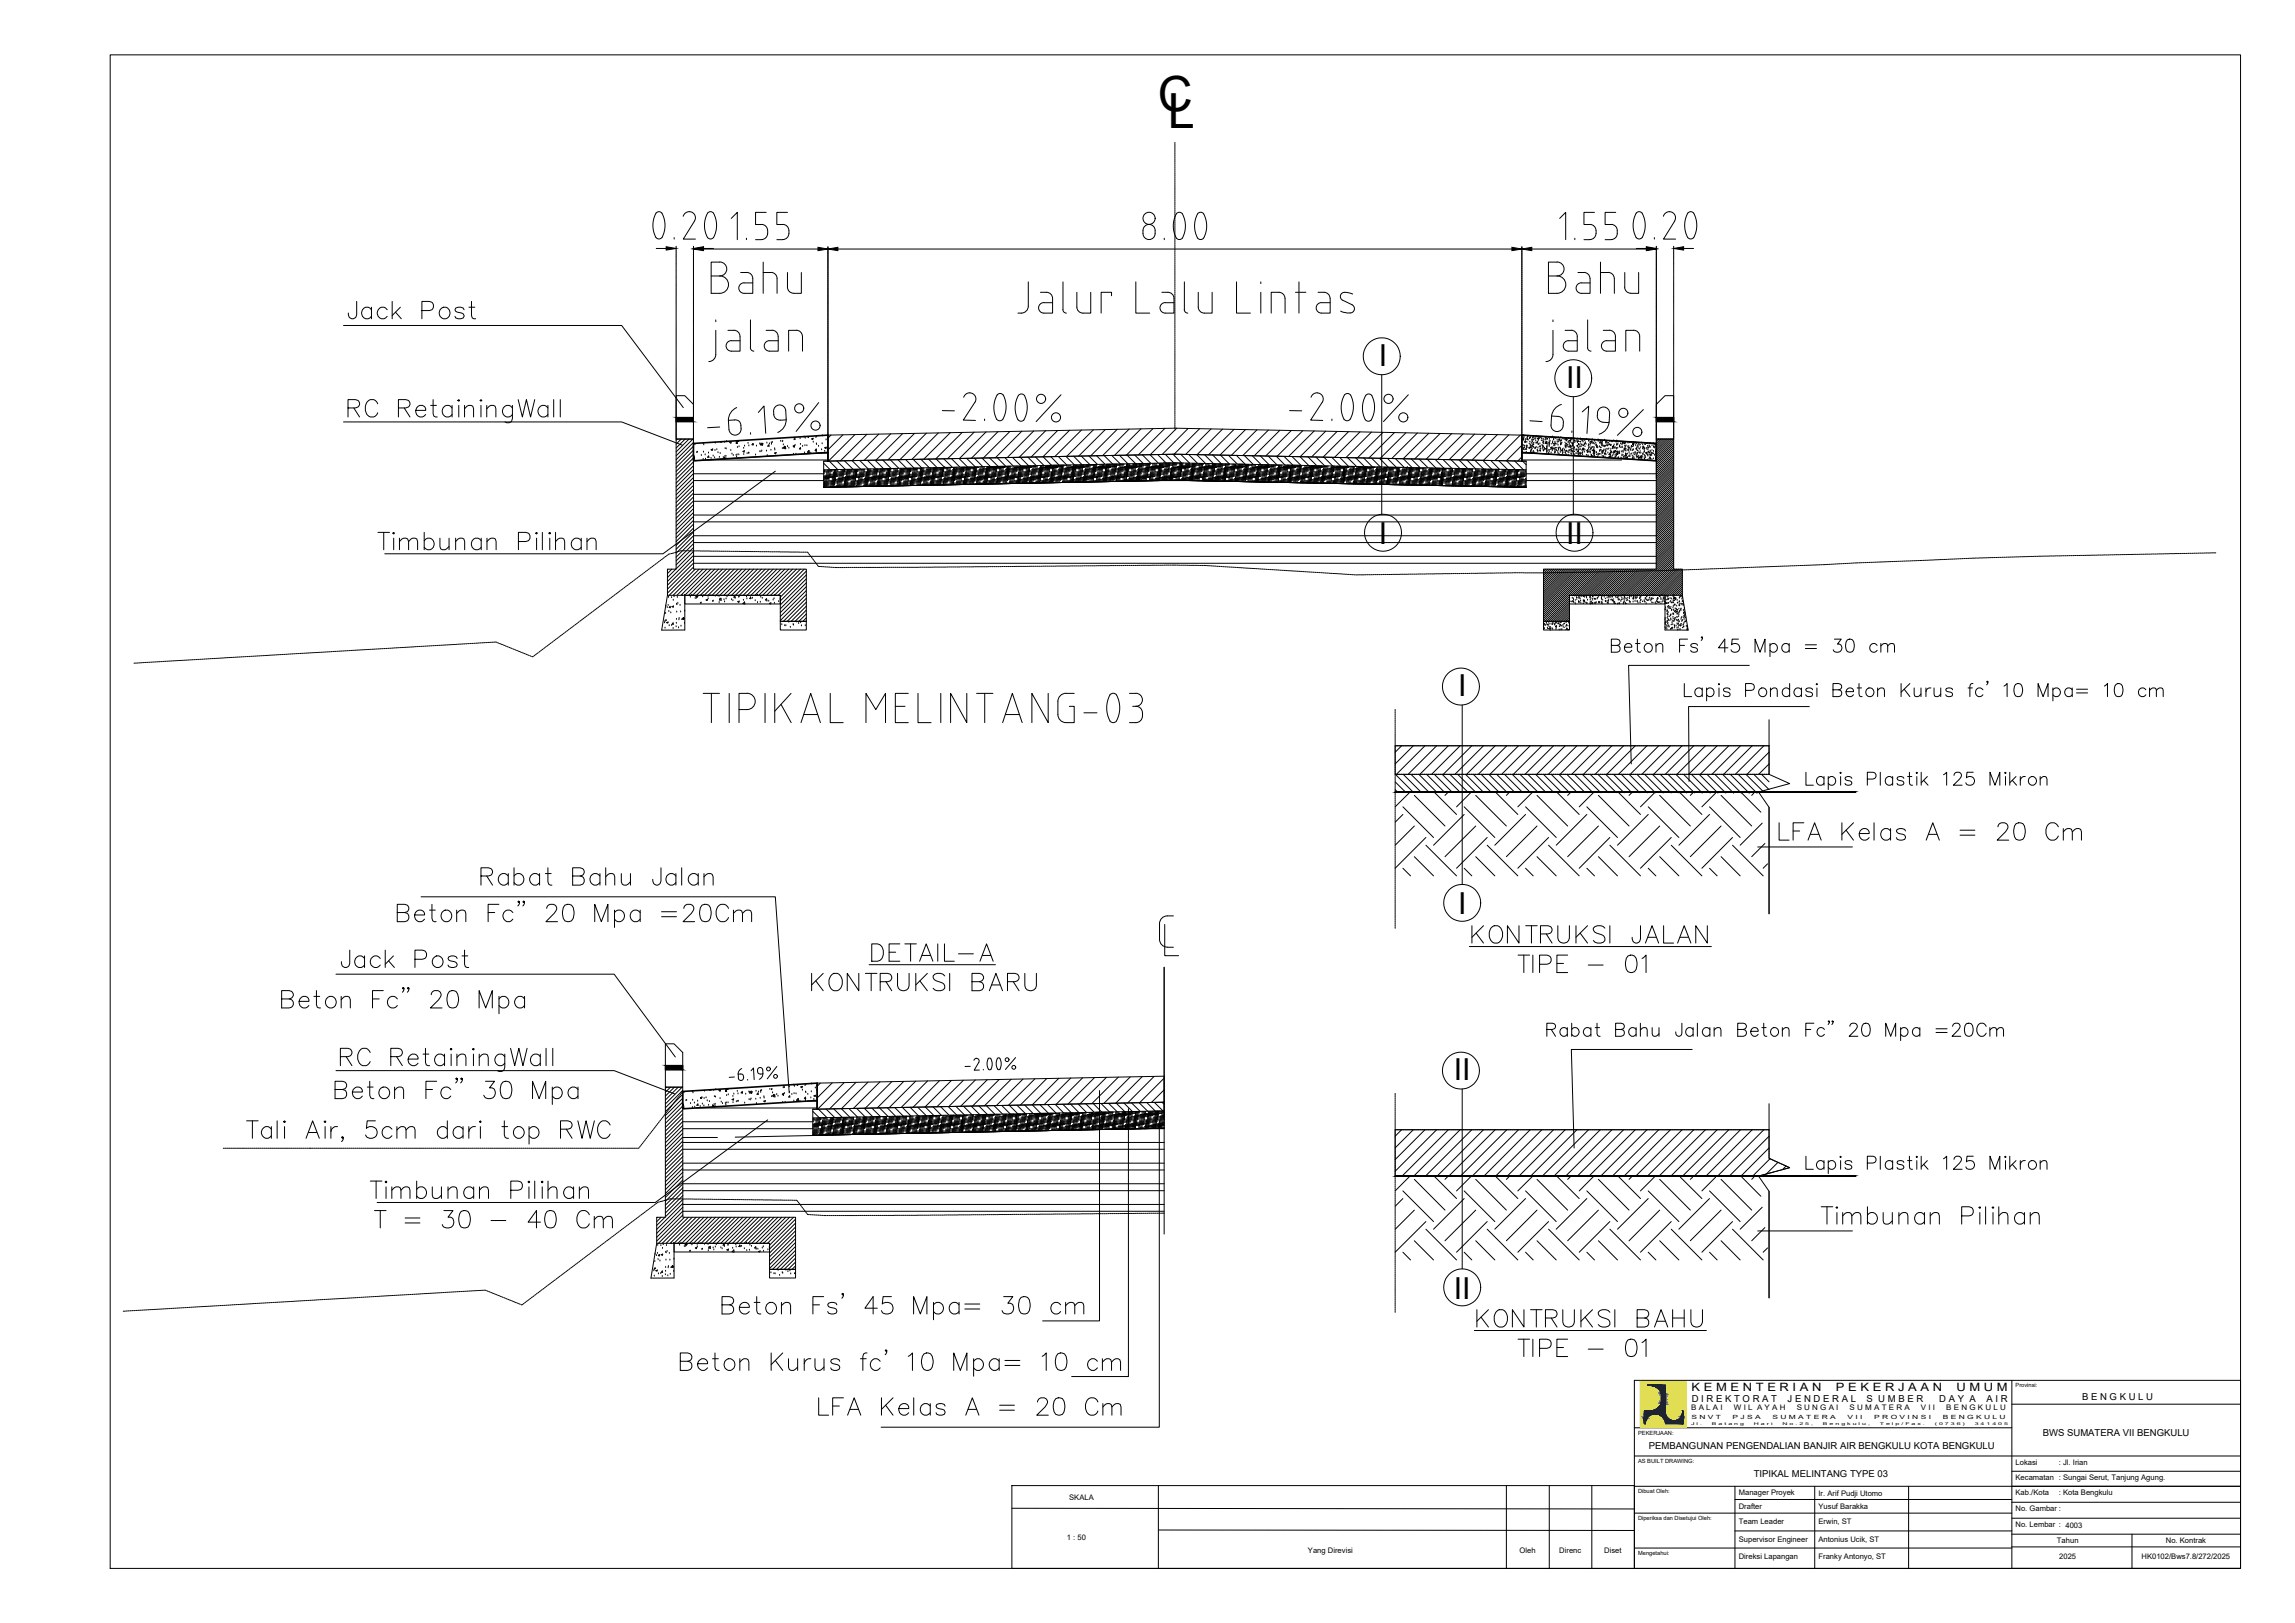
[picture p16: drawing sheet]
<svg xmlns="http://www.w3.org/2000/svg" width="420mm" height="297mm" viewBox="0 0 420 297" stroke-linecap="round" stroke-linejoin="round" font-family="sans-serif">
<defs><g id="words">
<g font-size="14.6">
<text x="111.5" y="47.3">0.20</text>
<text x="206.7" y="47.3">8.00</text>
<text x="291" y="47.3">0.20</text>
</g>
<g font-size="10.1">
<text x="128.8" y="80.8">-6.19%</text>
<text x="279" y="81.1">-6.19%</text>
</g>
<g font-size="8.9">
<text x="211.9" y="20.4">C</text>
<text x="213.8" y="23.5">L</text>
</g>
<g font-size="6.6">
<text x="62.8" y="59.6">Jack Post</text>
<text x="68.4" y="102">Timbunan Pilihan</text>
<text x="324.9" y="154.9">LFA Kelas A = 20 Cm</text>
<text x="87.1" y="163.3">Rabat Bahu Jalan</text>
<text x="61.7" y="178.2">Jack Post</text>
<text x="276.9" y="179.2">TIPE - 01</text>
<text x="147.8" y="182.4">KONTRUKSI BARU</text>
<text x="67" y="220.5">Timbunan Pilihan</text>
<text x="67.7" y="226.1">T = 30 - 40 Cm</text>
<text x="332.7" y="225.4">Timbunan Pilihan</text>
<text x="276.9" y="249.4">TIPE - 01</text>
<text x="148.9" y="260.3">LFA Kelas A = 20 Cm</text>
</g>
<g font-size="5.5">
<text x="252.4" y="67">I</text>
<text x="286.7" y="71">II</text>
<text x="252.4" y="99.6">I</text>
<text x="286.7" y="99.6">II</text>
<text x="266.9" y="127.5">I</text>
<text x="266.9" y="167.3">I</text>
<text x="266.1" y="197.7">II</text>
<text x="266.1" y="237.7">II</text>
</g>
<g font-size="2.1">
<text x="309.7" y="254.6">K E M E N T E R I A N</text>
<text x="336.1" y="254.6">P E K E R J A A N</text>
<text x="358.2" y="254.6">U M U M</text>
</g>
<g font-size="1.7">
<text x="309.7" y="256.5">D I R E K T O R A T</text>
<text x="327.3" y="256.5">J E N D E R A L</text>
<text x="341.7" y="256.5">S U M B E R</text>
<text x="355" y="256.5">D A Y A</text>
<text x="363.7" y="256.5">A I R</text>
<text x="381.2" y="256.2">B E N G K U L U</text>
<text x="374" y="262.8">BWS SUMATERA VII BENGKULU</text>
<text x="301.8" y="265.2">PEMBANGUNAN PENGENDALIAN BANJIR AIR BENGKULU KOTA BENGKULU</text>
<text x="321.1" y="270.2">TIPIKAL MELINTANG TYPE 03</text>
</g>
<g font-size="1.4">
<text x="309.6" y="258.1">B A L A I</text>
<text x="317.4" y="258.1">W I L A Y A H</text>
<text x="328.9" y="258.1">S U N G A I</text>
<text x="338.6" y="258.1">S U M A T E R A</text>
<text x="351.7" y="258.1">V I I</text>
<text x="356.3" y="258.1">B E N G K U L U</text>
<text x="369" y="268.1">Lokasi</text>
<text x="376.9" y="268.1">: Jl. Irian</text>
<text x="195.7" y="274.6">SKALA</text>
<text x="318.3" y="273.7">Manager Proyek</text>
<text x="332.9" y="273.7">Ir. Arif Pudji Utomo</text>
<text x="369" y="270.9">Kecamatan : Sungai Serut, Tanjung Agung.</text>
<text x="369" y="273.7">Kab./Kota</text>
<text x="376.9" y="273.7">: Kota Bengkulu</text>
<text x="195.3" y="281.8">1 : 50</text>
<text x="318.3" y="276.1">Drafter</text>
<text x="318.3" y="278.9">Team Leader</text>
<text x="332.9" y="276.1">Yusuf Barakka</text>
<text x="332.9" y="279">Erwin, ST</text>
<text x="369" y="276.6">No. Gambar :</text>
<text x="369" y="279.5">No. Lembar : 4003</text>
<text x="239.5" y="284.2">Yang Direvisi</text>
<text x="278.2" y="284.2">Oleh</text>
<text x="285.5" y="284.2">Direnc</text>
<text x="293.7" y="284.2">Diset</text>
<text x="318.3" y="282.2">Supervisor Engineer</text>
<text x="318.3" y="285.3">Direksi Lapangan</text>
<text x="332.9" y="282.2">Antonius Ucik, ST</text>
<text x="332.9" y="285.4">Franky Antonyo, ST</text>
<text x="376.6" y="282.3">Tahun</text>
<text x="377" y="285.3">2025</text>
<text x="392.1" y="285.3">HK0102/Bws7.8/272/2025</text>
<text x="396.5" y="282.3">No. Kontrak</text>
</g>
<g font-size="1">
<text x="369" y="253.9">Provinsi:</text>
<text x="299.9" y="262.6">PEKERJAAN:</text>
<text x="309.6" y="259.8">S N V T</text>
<text x="317.2" y="259.8">P J S A</text>
<text x="324.5" y="259.8">S U M A T E R A</text>
<text x="338.2" y="259.8">V I I</text>
<text x="343.1" y="259.8">P R O V I N S I</text>
<text x="355.7" y="259.8">B E N G K U L U</text>
<text x="299.9" y="267.8">AS BUILT DRAWING:</text>
<text x="299.9" y="273.3">Dibuat Oleh:</text>
<text x="299.9" y="278.2">Diperiksa dan Disetujui Oleh:</text>
<text x="299.9" y="284.6">Mengetahui:</text>
</g>
<g font-size=".7">
<text x="309.6" y="260.9">J l .</text>
<text x="313.4" y="260.9">B a t a n g</text>
<text x="321.1" y="260.9">H a r i</text>
<text x="326.3" y="260.9">N o . 2 5 ,</text>
<text x="333.7" y="260.9">B e n g k u l u ,</text>
<text x="344.2" y="260.9">T e l p / F a x .</text>
<text x="354.2" y="260.9">( 0 7 3 6 )</text>
<text x="361.5" y="260.9">3 4 1 4 0 5</text>
</g>
</g></defs>
<!-- layer: Jalan -->
<g fill="none" stroke="#000" stroke-width=".18">
<path d="M20.2 10h390v277h-390zM299.2 252.6h111v34.4h-111zM368.3 252.6v34.4h41.8M368.3 257h41.9M185.3 271.9h113.9v15.1h-113.9zM185.3 276l113.9 .2M212.1 271.9v15.1M275.8 271.9v15.1M283.6 271.9v15.1M291.4 271.9v15.1M299.2 266.5h111M299.2 272h111"/>
<path d="M299.2 261.3h69.1M299.2 276.9h69.1M317.6 274.4h50.7M317.6 272v15M332.2 272v15M349.4 272v15M368.3 269.3h41.9M368.3 274.9h41.9M368.3 277.9h41.9M212.1 280l87.1 .1M299.2 283.3h69.1M317.6 280.2h50.7"/>
<path d="M368.3 283.1h41.8M368.3 280.8h41.8M390.3 280.8v6.2"/>
</g>
<path d="M300.3 252.8l8.4 8.4v-8.4zM300.3 252.8l8.4 8.4h-8.4z" fill="#f4ee51" stroke="#f4ee51" stroke-width=".18"/>
<path d="M300.3 252.8h8.4v8.4h-8.4zM308.7 252.8v8.4" fill="none" stroke="#f4ee51" stroke-width=".18"/>
<g fill="#002080" stroke="#002080" stroke-width=".18">
<path d="M301.6 253.4l3.3 .2v-.2zM301.6 253.4l3.3 .2h-3.3z"/>
<path d="M302.3 253.6h2.6zM302.3 253.6h2.6z"/>
<path d="M302.5 253.6l2.4 .1zM302.5 253.6l2.4 .1z"/>
<path d="M302.7 253.7h2.2zM302.7 253.7h2.2z"/>
<path d="M302.9 253.7l2 .1zM302.9 253.7l2 .1z"/>
<path d="M303 253.8l1.9 .1zM303 253.8l1.9 .1z"/>
<path d="M303.2 253.9l1.7 .1v-.1zM303.2 253.9l1.7 .1h-1.5z"/>
<path d="M303.4 254l1.5 .1v-.1zM303.4 254l1.5 .1h-1.4z"/>
<path d="M303.5 254.1l1.4 .2v-.2zM303.5 254.1l1.4 .2h-1.3z"/>
<path d="M303.6 254.3l1.3 .1v-.1zM303.6 254.3l1.3 .1h-1.1z"/>
<path d="M303.8 254.4l1.1 .2v-.2zM303.8 254.4l1.1 .2h-1z"/>
<path d="M303.9 254.6l1 .1v-.1zM303.9 254.6l1 .1h-.9z"/>
<path d="M304 254.7l.9 .2v-.2zM304 254.7l.9 .2h-.8z"/>
<path d="M304.1 254.9l.8 .2v-.2zM304.1 254.9l.8 .2h-.8z"/>
<path d="M304.1 255.1l.8 .1v-.1zM304.1 255.1l.8 .1h-.7z"/>
<path d="M304.2 255.2l.7 .2v-.2zM304.2 255.2l.7 .2h-.7z"/>
<path d="M304.2 255.4l.7 .2v-.2zM304.2 255.4l.7 .2h-.6z"/>
<path d="M304.3 255.6l.6 .2v-.2zM304.3 255.6l.6 .2h-.6z"/>
<path d="M304.3 255.8l.6 .2v-.2zM304.3 255.8l.6 .2h-.6z"/>
<path d="M304.3 256l.6 .2v-.2zM304.3 256l.6 .2h-.6z"/>
<path d="M304.3 256.2l.6 .2v-.2zM304.3 256.2l.6 .2h-.7z"/>
<path d="M304.2 256.4l.7 .1v-.1zM304.2 256.4l.7 .1h-.7z"/>
<path d="M304.2 256.5l.7 .2v-.2zM304.2 256.5l.7 .2h-.8z"/>
<path d="M304.1 256.7l.8 .2v-.2zM304.1 256.7l.8 .2h-.8z"/>
<path d="M304.1 256.9l.8 .2v-.2zM304.1 256.9l.8 .2h-.9z"/>
<path d="M304 257.1l.9 .1v-.1zM304 257.1l.9 .1h-1z"/>
<path d="M303.9 257.2l1 .2v-.2zM303.9 257.2l1 .2h-1.1z"/>
<path d="M303.8 257.4l1.1 .1v-.1zM303.8 257.4l1.1 .1h-1.3z"/>
<path d="M303.6 257.5l1.3 .1v-.1zM303.6 257.5l1.3 .1h-1.4z"/>
<path d="M303.5 257.6l1.4 .2v-.2zM303.4 257.8l.1-.2 1.4 .2z"/>
<path d="M303.4 257.8l1.5 .1v-.1zM303.2 257.9l.2-.1 1.5 .1z"/>
<path d="M303.2 257.9l1.7 .1zM303 258h1.9z"/>
<path d="M303 258h1.9zM302.9 258h2z"/>
<path d="M302.9 258l2 .1zM302.7 258.1h2.2z"/>
<path d="M302.7 258.1l2.2 .1zM302.5 258.2h2.4z"/>
<path d="M302.5 258.2h2.4zM302.3 258.2h2.6z"/>
<path d="M308 258.2l.2 .1v-.1zM308 258.2l.2 .1z"/>
<path d="M308 258.3l.2 .2v-.2zM308 258.3l.2 .2h-.2z"/>
<path d="M301 258.2l3.9 .4v-.4zM301 258.2l3.9 .4h-3.9z"/>
<path d="M308 258.5l.2 .2v-.2zM308 258.5l.2 .2h-.2z"/>
<path d="M301 258.6l3.9 .2v-.2zM301 258.6l3.9 .2h-3.9z"/>
<path d="M303 258.8h1.9zM303 258.8h1.9z"/>
<path d="M301 258.8h1.9zM301 258.8h2z"/>
<path d="M303.2 258.8h1.7zM303.2 258.8h1.7z"/>
<path d="M303.2 258.8h1.7zM303.2 258.8h1.7z"/>
<path d="M301 258.8h1.9zM301 258.8h1.7z"/>
<path d="M308 258.7l.2 .1v-.1zM308 258.7l.2 .1h-.2z"/>
<path d="M303.4 258.8l1.5 .1zM303.4 258.8l1.5 .1z"/>
<path d="M301 258.8h1.7zM301 258.8l1.5 .1z"/>
<path d="M303.5 258.9h1.4zM303.5 258.9h1.4z"/>
<path d="M301 258.9h1.5zM301 258.9h1.4z"/>
<path d="M303.7 258.9h1.3zM303.7 258.9h1.3z"/>
<path d="M308 258.8l.2 .2v-.2zM308 258.8l.2 .2h-.3z"/>
<path d="M303.8 258.9l1.2 .1zM303.8 258.9l1.2 .1z"/>
<path d="M301 258.9h1.4zM301 258.9l1.2 .1z"/>
<path d="M303.8 259h1.2zM303.8 259h1.2z"/>
<path d="M301 259h1.2zM301 259h1.1z"/>
<path d="M304 259l1 .1zM304 259l1 .1z"/>
<path d="M307.9 259l.3 .1v-.1zM307.9 259l.3 .1h-.3z"/>
<path d="M304 259.1l1.1 .1zM304 259.1l1.1 .1z"/>
<path d="M301 259l.9 .2 .2-.2zM301 259l.9 .2h-.9z"/>
<path d="M304.1 259.2h1zM304.1 259.2h1z"/>
<path d="M307.9 259.1l.3 .1v-.1zM307.9 259.1l.3 .1h-.4z"/>
<path d="M304.2 259.2l.9 .1zM304.2 259.2l.9 .1z"/>
<path d="M301 259.2l.8 .1 .1-.1zM301 259.2l.8 .1h-.8z"/>
<path d="M304.3 259.3h.9zM304.3 259.3h.9z"/>
<path d="M304.4 259.3l.8 .1zM304.4 259.3l.8 .1z"/>
<path d="M301 259.3l.7 .1 .1-.1zM301 259.3l.7 .1h-.7z"/>
<path d="M307.8 259.2l.4 .2v-.2zM307.8 259.2l.4 .2h-.5z"/>
<path d="M304.4 259.4l.9 .1-.1-.1zM304.4 259.4l.9 .1h-.8z"/>
<path d="M307.7 259.4l.5 .1v-.1zM307.7 259.4l.5 .1h-.6z"/>
<path d="M304.5 259.5h.8zM304.5 259.5h.8z"/>
<path d="M301 259.4l.6 .1 .1-.1zM301 259.4l.6 .1h-.6z"/>
<path d="M304.5 259.5l.9 .1zM304.5 259.5l.9 .1z"/>
<path d="M307.6 259.5l.6 .1v-.1zM307.6 259.5l.6 .1h-.7z"/>
<path d="M304.5 259.6h.9zM304.5 259.6h.9z"/>
<path d="M301 259.5l.5 .1 .1-.1zM301 259.5l.5 .1h-.5z"/>
<path d="M304.6 259.6l.9 .1zM304.6 259.6l.9 .1z"/>
<path d="M307.5 259.6l.7 .1v-.1zM307.4 259.7l.1-.1 .7 .1z"/>
<path d="M304.6 259.7l1 .1zM304.6 259.7l1 .1z"/>
<path d="M304.7 259.8h.9zM304.7 259.8h.9z"/>
<path d="M301 259.6l.4 .2 .1-.2zM301 259.6l.4 .2h-.4z"/>
<path d="M307.4 259.7l.8 .1zM307.3 259.8h.9z"/>
<path d="M304.7 259.8h1.1zM304.7 259.8h1.1z"/>
<path d="M307.3 259.8h.9zM307.1 259.8h1.1z"/>
<path d="M304.7 259.8l1.2 .1zM304.7 259.8l1.2 .1z"/>
<path d="M307.1 259.8l1.1 .1zM307 259.9h1.2z"/>
<path d="M304.7 259.9h1.3zM304.7 259.9h1.3z"/>
<path d="M301 259.8l.3 .1 .1-.1zM301 259.8l.3 .1h-.3z"/>
<path d="M304.8 259.9l1.2 .1zM304.8 259.9l1.2 .1z"/>
<path d="M307 259.9l1.2 .1zM306.8 260h1.4z"/>
<path d="M304.8 260h1.4zM304.8 260h1.4z"/>
<path d="M306.8 260h1.4zM306.7 260h1.5z"/>
<path d="M306.7 260h1.5zM306.5 260h1.7z"/>
<path d="M304.8 260h1.6zM304.8 260h1.6z"/>
<path d="M306.5 260h1.7zM306.5 260h1.7z"/>
<path d="M304.8 260h1.7zM304.8 260h1.7z"/>
<path d="M304.8 260l3.4 .1zM304.8 260l3.4 .1z"/>
<path d="M301 259.9l.2 .2 .1-.2zM301 259.9l.2 .2h-.2z"/>
<path d="M304.8 260.1l3.4 .2v-.2zM304.8 260.1l3.4 .2h-3.4z"/>
<path d="M301 260.1l.2 .2v-.2zM301 260.1l.2 .2h-.2z"/>
<path d="M304.8 260.3l3.4 .1v-.1zM304.8 260.3l3.4 .1h-3.3z"/>
<path d="M301 260.3l.2 .1v-.1zM301 260.3l.2 .1h-.2z"/>
<path d="M304.9 260.4l3.3 .2v-.2zM304.9 260.4l3.3 .2h-3.3z"/>
<path d="M301 260.4l.2 .2v-.2zM301 260.4l.2 .2h-.2z"/>
</g>
<!-- layer: TEXT -->
<g fill="none" stroke="#000" stroke-width=".18">
<path d="M128.7 126.9h3M130.2 126.9v5.4M133.5 126.9v5.4M136.8 126.9a1.49 1.49 0 0 1 1.5 1.5 1.49 1.49 0 0 1-1.5 1.5h-1.5M136.8 126.9h-1.5v5.4M140.1 126.9v5.4M141.8 126.9v5.4M143 128.9l1.8 3.4M144.8 126.9l-3 3.3M146.6 132.3l1.8-5.4 1.8 5.4M147.2 130.8h2.5M152 126.9v5.4h2.4"/>
<path d="M158.5 132.3v-5.4l1.8 3 1.8-3v5.4M163.9 129.3h1.8M166.3 126.9h-2.4v5.4h2.4M168.1 126.9v5.4h2.4M172.2 126.9v5.4M177 126.9v5.4l-3-5.4v5.4M178.8 126.9h3M180.3 126.9v5.4M183.6 132.3l1.7-5.4 1.8 5.4M184.1 130.8h2.5M191.9 126.9v5.4l-3-5.4v5.4M195.2 126.9a1.49 1.49 0 0 0-1.5 1.5v2.4a1.49 1.49 0 0 0 1.5 1.5h1.5v-3h-.9"/>
<path d="M195.2 126.9h1.5M198.4 130.5h2.4M203.2 127.2a.75 .75 0 0 1 1.2 0 4.8 4.8 0 0 1-.2 4.9 .73 .73 0 0 1-1-.2 5 5 0 0 1 0-4.7zM206.8 126.9h1.2M207.4 129.3h.6M208 126.9a1.2 1.2 0 0 1 1.1 1.2 1.2 1.2 0 0 1-1.1 1.2M208 129.3a1.56 1.56 0 0 1 1.2 1.1 1.56 1.56 0 0 1-.5 1.6l-.7 .3h-1.2"/>
</g>
<!-- layer: C-ROAD-CORR-PATT -->
<g fill="none" stroke="#000" stroke-width=".18">
<path d="M156.5 79.5l-4.8 4.9M158.7 79.5l-4.9 4.9M160.9 79.4l-4.9 4.9M163.1 79.4l-4.9 4.9M165.2 79.4l-4.8 4.8M167.4 79.3l-4.8 4.9M169.6 79.3l-4.8 4.8M171.8 79.2l-4.9 4.9M174 79.2l-4.9 4.8M176.2 79.1l-4.9 4.9M178.4 79.1l-4.9 4.9M180.5 79l-4.8 4.9"/>
<path d="M182.7 79l-4.9 4.9M184.9 79l-4.9 4.8M187.1 78.9l-4.9 4.9M189.3 78.9l-4.9 4.8M191.4 78.8l-4.8 4.9M193.6 78.8l-4.8 4.9M195.8 78.7l-4.9 4.9 1.6 1.6M198 78.7l-4.9 4.9M200.2 78.7l-4.9 4.8M202.4 78.6l-4.9 4.9M204.5 78.6l-4.8 4.8M206.7 78.5l-4.8 4.9"/>
<path d="M208.9 78.5l-4.9 4.8M211.1 78.4l-4.9 4.9M213.3 78.4l-4.9 4.9M215.4 78.4l-4.8 4.8M217.5 78.4l-4.7 4.8M219.6 78.5l-4.7 4.6M221.7 78.5l-4.6 4.7M223.8 78.5l-4.6 4.7M225.9 78.6l-4.6 4.6M228 78.6l-4.6 4.7M230.1 78.7l-4.7 4.6M232.2 78.7l-4.7 4.7"/>
<path d="M234.3 78.7l-4.7 4.7M236.4 78.8l-4.7 4.6M238.5 78.8l-4.7 4.7M240.6 78.9l-4.7 4.6M242.7 78.9l-4.7 4.7M244.8 79l-4.7 4.6M246.9 79l-4.7 4.7M249 79l-4.7 4.7M251.1 79.1l-4.7 4.6M253.2 79.1l-4.7 4.7M255.3 79.2l-4.7 4.6M257.4 79.2l-4.7 4.7"/>
<path d="M259.5 79.3l-4.7 4.6M261.6 79.3l-4.7 4.7 1.6 1.6M263.7 79.3l-4.7 4.7M265.8 79.4l-4.7 4.6M267.9 79.4l-4.7 4.7M270 79.4l-4.7 4.7M272.1 79.5l-4.7 4.7M274.2 79.5l-4.7 4.7M276.2 79.6l-4.6 4.7M278.3 79.6l-4.6 4.7M150.8 86.2h1.8M150.8 86.4h1"/>
<path d="M150.8 86.6h.2M150.8 87.2h2.6M150.8 87.4h1.8M150.8 87.6h1M150.8 87.8h.2M150.8 88.4h2.6M150.8 88.6h1.8M150.8 88.8h1M150.8 89h.2M150.8 84.8l1.2 1.2v1.2M151 87h3.2M151 88.2h3.2"/>
<path d="M151 86v.4M151 88v1.2M151.2 87.2v2M151.4 86.4v2.8M151.6 86v2.8M151.8 86.8h3.2M151.8 86v2h3.2M151.8 84.4l1.6 1.5M151.9 86h1.5M152 88.8v.3M152.2 86v.4M152.2 88v1.1"/>
<path d="M152.4 87.2v1.9M152.6 86.6h3.2M152.6 87.8h3.2M152.6 89h3.2M152.6 86.4v2.7M152.8 86v2.8M153 85.9v2.1M153.2 85.9v1.3M153.2 88.8v.3M153.2 84.4l1.6 1.5M153.4 85.9v.5h3.2M153.4 87.6h3.2"/>
<path d="M153.4 88.8h3.2M153.4 88v1.1M153.6 87.2v1.9M153.8 86.4v2.7M154 85.9v2.9M154.2 86.2h3.2M154.2 87.4h3.2M154.2 88.6h3.2M154.2 85.9v2.1M154.4 85.9v1.3M154.4 88.8v.3M154.6 84.3l1.6 1.6"/>
<path d="M154.6 85.9v.5M154.6 88v1.1M154.8 87.2v1.9M155 86h3.2M155 87.2h3.2M155 88.4h3.2M155 86.4v2.7M155.2 85.9v2.9M155.4 85.9v2.1M155.6 85.9v1.3M155.6 88.8v.3M155.8 87h3.2"/>
<path d="M155.8 88.2h3.2M155.8 85.9v.5M155.8 88v1.1M156 84.3l1.6 1.6M156 87.2v1.9M156.2 86.4v2.7M156.4 85.9v2.9M156.6 86.8h3.2M156.6 85.9v2.1h3.2M156.8 85.9v1.3M156.8 88.8v.3M157 85.9v.5"/>
<path d="M157 88v1.1M157.2 87.2v1.8M157.4 84.3l1.6 1.5M157.4 86.6h3.2M157.4 87.8h3.2M157.4 86.4v2.6M157.6 85.9v2.9M157.8 85.9v2.1M158 85.9v1.3M158 88.8v.2M158.2 85.8v.6h3.3M158.2 87.6h3.3"/>
<path d="M158.2 88.8h3.3M158.2 88v1M158.4 87.2v1.8M158.6 86.4v2.6M158.8 84.3l1.6 1.5M158.8 85.8v3M159 86.2h3.3M159 87.4h3.3M159 88.6h3.3M159 85.8v2.2M159.2 85.8v1.4M159.2 88.8v.2"/>
<path d="M159.4 88v1h-2M159.4 85.8v.6M159.6 87.2v1.8M159.8 86h3.3M159.8 87.2h3.3M159.8 88.4h3.3M159.8 86.4v2.6M160 85.8v3M160.2 84.2l1.6 1.6M160.2 85.8v2.2M160.4 85.8v1.4M160.4 88.8v.2"/>
<path d="M160.6 87h3.3M160.6 88.2h3.3M160.6 85.8v.6M160.6 88v1M160.8 87.2v1.8M161 86.4v2.6M161.2 85.8v3M161.5 86.8h3.2M161.5 85.8v2.2h3.2M161.6 84.2l1.6 1.6M161.6 85.8v1.4M161.6 88.8v.1"/>
<path d="M161.9 85.8v.6M161.9 88v.9M162 85.8h1.9M162.1 87.2v1.7M162.3 86.6h3.2M162.3 87.8h3.2M162.3 86.4v2.5M162.5 85.8v3M162.7 85.8v2.2M162.9 85.8v1.4M162.9 88.8v.1M163 84.2l1.5 1.5"/>
<path d="M163.1 85.8v.6h3.2M163.1 87.6h3.2M163.1 88.8h3.2M163.1 88v.9M163.3 87.2v1.7M163.5 86.4v2.5M163.7 85.7v3.1M163.9 86.2h3.2M163.9 87.4h3.2M163.9 88.6h3.2M163.9 85.7v2.3M164.1 85.7v1.5"/>
<path d="M164.1 88.8v.1M164.3 85.7v.7M164.3 88v.9M164.4 84.1l1.5 1.6M164.5 87.2v1.7M164.7 86h3.2M164.7 87.2h3.2M164.7 88.4h3.2M164.7 86.4v2.5M164.9 85.7v3.1M165.1 85.7v2.3M165.3 85.7v1.5"/>
<path d="M165.3 88.8v.1M165.5 85.8h3.2M165.5 87h3.2M165.5 88.2h3.2M165.5 85.7v.7M165.5 88v.9M165.7 87.2v1.7M165.8 84.1l1.5 1.6M165.9 86.4v2.5M166.1 85.7v3.1M166.3 86.8h3.2M166.3 85.7v2.3h3.2"/>
<path d="M166.5 85.7v1.5M166.5 88.8v.1M166.7 85.7v.7M166.7 88v.8M166.9 87.2v1.6M167.1 86.6h3.2M167.1 87.8h3.2M167.1 86.4v2.4M167.2 84.1l1.5 1.5M167.3 85.7v3.1M167.5 85.7v2.3M167.7 85.6v1.6"/>
<path d="M167.7 88.8h.1M167.9 85.6v.8h3.2M167.9 87.6h3.2M167.9 88v.8M168.1 87.2v1.6M168.3 86.4v2.4M168.5 85.6v3.2M168.6 84.1l1.5 1.5v1.6M168.7 86.2h3.2M168.7 87.4h3.2M168.7 88.6h3.2M168.7 85.6v2.4"/>
<path d="M168.9 88.8h.1M168.9 85.6v1.6M169.1 85.6v.8M169.1 88v.8M169.3 87.2v1.6M169.5 86h3.2M169.5 87.2h3.2M169.5 88.4h3.2M169.5 86.4v2.4h-1.6M169.7 85.6v3.2M169.9 85.6v2.4M170 84l1.6 1.6-.1 .8"/>
<path d="M170.3 85.8h3.2M170.3 87h3.2M170.3 88.2h3.2M170.3 85.6v.8M170.3 88v.8M170.5 87.2v1.6M170.7 86.4v2.4M170.9 85.6v3.2M171.1 86.8h3.2M171.1 85.6v2.4h3.2M171.3 85.6v1.6M171.4 84l1.6 1.6"/>
<path d="M171.5 88v.8M171.7 87.2v1.6M171.9 86.6h3.3M171.9 87.8h3.3M171.9 86.4v2.4M172.1 85.6v3.1M172.3 85.6v2.4M172.6 85.6v1.6M172.7 85.6v.8h3.3M172.7 87.6h3.3M172.7 88v.7M172.8 84l1.5 1.6h-2.2"/>
<path d="M173 85.6h.1M173 87.2v1.5M173.1 86.4v2.3M173.4 85.6v3.1M173.5 86.2h3.3M173.5 87.4h3.3M173.5 88.6h3.3M173.5 85.5v2.5M173.8 85.5v1.7M173.9 85.5v.9M173.9 88v.7M174.2 85.5v.1"/>
<path d="M174.2 87.2v1.5M174.2 83.9l1.5 1.6M174.3 86h3.3M174.3 87.2h3.3M174.3 88.4h3.3M174.3 86.4v2.3M174.6 85.6v3.1M174.8 85.5v2.5M175 85.5v1.7M175.2 85.8h3.2M175.2 87h3.2M175.2 88.2h3.2"/>
<path d="M175.2 85.5v.9M175.2 88v.7M175.4 85.5v.1M175.4 87.2v1.5M175.6 83.9l1.5 1.6M175.6 86.4v2.3M175.8 85.6v3.1M176 85.6h3.2M176 86.8h3.2M176 85.5v2.5h3.2M176.2 85.5v1.7M176.4 85.5v.9"/>
<path d="M176.4 88v.7M176.6 85.5v.1M176.6 87.2v1.5M176.8 86.6h3.2M176.8 87.8h3.2M176.8 86.4v2.3M177 83.9l1.5 1.5M177 85.6v3.1M177.2 85.5v2.5M177.4 85.5v1.7M177.6 85.5v.9h3.2M177.6 87.6h3.2"/>
<path d="M177.6 88v.6M177.8 85.5v.1M177.8 87.2v1.4M178 86.4v2.2M178.2 85.6v3M178.4 83.8l1.5 1.6M178.4 86.2h3.2M178.4 87.4h3.2M178.4 88.6h1.2M178.4 85.4v2.6M178.6 85.4v1.8M178.8 85.4v1"/>
<path d="M178.8 88v.6M179 85.4v.2M179 87.2v1.4M179.2 86h3.2M179.2 87.2h3.2M179.2 88.4h3.2M179.2 86.4v2.2M179.4 85.6v3M179.6 85.4v2.6M179.8 83.8l1.5 1.6M179.8 85.4v1.8M180 85.8h3.2"/>
<path d="M180 87h3.2M180 88.2h3.2M180 85.4v1M180 88v.6M180.2 85.4v.2M180.2 87.2v1.4M180.4 86.4v2.2M180.6 85.6v3M180.8 85.6h3.2M180.8 86.8h3.2M180.8 85.4v2.6h3.2M181 85.4v1.8"/>
<path d="M181.2 83.8l1.5 1.6M181.2 85.4v1M181.2 88v.6M181.4 85.4v.2M181.4 87.2v1.4M181.6 86.6h3.2M181.6 87.8h3.2M181.6 86.4v2.1M181.8 85.6v2.9M182 85.4v2.6M182.1 85.4h2.7M182.2 85.4v1.8"/>
<path d="M182.4 85.4v1h3.3M182.4 87.6h3.3M182.4 88v.5M182.6 83.8l1.5 1.5M182.6 85.4v.2M182.6 87.2v1.3M182.8 86.4v2.1M183 85.6v2.9M183.2 86.2h3.3M183.2 87.4h3.3M183.2 85.4v2.6M183.4 85.4v1.8"/>
<path d="M183.6 85.3v1.1M183.6 88v.5M183.8 85.3v.3M183.8 87.2v1.3M184 83.7l1.5 1.6M184 86h3.3M184 87.2h3.3M184 88.4h3.3M184 86.4v2.1M184.2 85.6v2.9M184.4 85.3v2.7M184.6 85.3v1.9"/>
<path d="M184.8 85.8h3.3M184.8 87h3.3M184.8 88.2h3.3M184.8 85.3v1.1M184.8 88v.5M185 85.3v.3M185 87.2v1.3M185.3 86.4v2.1M185.4 83.7l1.5 1.6M185.4 85.6v2.9M185.7 85.6h3.2M185.7 86.8h3.2"/>
<path d="M185.7 85.3v2.7h3.2M185.8 85.3v1.9M186.1 85.3v1.1M186.1 88v.5M186.2 85.3v.3M186.2 87.2v1.3M186.5 85.4h3.2M186.5 86.6h3.2M186.5 87.8h3.2M186.5 86.4v2.1M186.7 85.6v2.9M186.8 83.7l1.5 1.5"/>
<path d="M186.9 85.3v2.7M187.1 85.3v1.9M187.3 85.3v1.1h3.2M187.3 87.6h3.2M187.3 88v.4M187.5 85.3v.3M187.5 87.2v1.2M187.7 86.4v2M187.9 85.6v2.8M188.1 86.2h3.2M188.1 87.4h3.2M188.1 85.2v2.8"/>
<path d="M188.2 83.7l1.5 1.5M188.3 85.2v2M188.5 85.2v1.2M188.5 88v.4M188.7 85.2v.4M188.7 87.2v1.2M188.9 86h3.2M188.9 87.2h3.2M188.9 88.4h.8M188.9 86.4v2M189.1 85.6v2.8M189.3 85.2v2.8"/>
<path d="M189.5 85.2v2M189.6 83.6l1.5 1.6M189.7 85.8h3.2M189.7 87h3.2M189.7 88.2h3.2M189.7 85.2v1.2M189.7 88v.4M189.9 85.2v.4M189.9 87.2v1.2M190.1 86.4v2M190.3 85.6v2.8M190.5 85.6h3.2"/>
<path d="M190.5 86.8h3.2M190.5 85.2v2.8h3.2M190.7 85.2v2M190.9 85.2v1.2M190.9 88v.4M191.1 85.2v.4M191.1 87.2v1.2M191.3 85.4h3.2M191.3 86.6h3.2M191.3 87.8h3.2M191.3 86.4v2M191.5 85.6v2.8"/>
<path d="M191.7 85.2v2.8M191.9 85.2v2M192.1 85.2v1.2h3.2M192.1 87.6h3.2M192.1 88v.3M192.2 85.2h3.1M192.3 85.2v.4M192.3 87.2v1.1M192.4 83.6l1.5 1.5M192.5 86.4v1.9M192.7 85.6v2.7M192.9 86.2h3.2"/>
<path d="M192.9 87.4h3.2M192.9 85.2v2.8M193.1 85.1v2.1M193.3 85.1v1.3M193.3 88v.3M193.5 85.1v.5M193.5 87.2v1.1M193.7 86h3.2M193.7 87.2h3.2M193.7 86.4v1.9M193.8 83.6l1.5 1.5M193.9 85.6v2.7"/>
<path d="M194.1 85.1v2.9M194.3 85.1v2.1M194.5 85.8h3.3M194.5 87h3.3M194.5 88.2h3.3M194.5 85.1v1.3M194.5 88v.3M194.7 85.1v.5M194.7 87.2v1.1M194.9 86.4v1.9M195.1 85.6v2.7M195.2 83.5l1.5 1.6"/>
<path d="M195.3 85.6h3.3M195.3 86.8h3.3M195.3 85.1v2.9h3.3M195.5 85.1v2.1M195.7 85.1v1.3M195.7 88v.3M195.9 85.1v.5M195.9 87.2v1.1M196.1 85.4h3.3M196.1 86.6h3.3M196.1 87.8h3.3M196.1 86.4v1.9"/>
<path d="M196.3 85.6v2.7M196.5 85.1v2.9M196.6 83.5l1.5 1.6M196.7 85.1v2.1M196.9 85.2h3.3M196.9 85.1v1.3h3.3M196.9 87.6h3.3M196.9 88v.3M197.1 85.1v.5M197.1 87.2v1.1M197.4 86.4v1.9M197.5 85.6v2.6"/>
<path d="M197.8 86.2h3.2M197.8 87.4h3.2M197.8 85.1v2.9M198 83.5l1.5 1.5M198 85.1v2.1M198.2 85.1v1.3M198.2 88v.2M198.4 85.1v.5M198.4 87.2v1M198.6 86h3.2M198.6 87.2h3.2M198.6 86.4v1.8"/>
<path d="M198.8 85.6v2.6M199 85v3M199.2 85v2.2M199.3 83.4l1.6 1.6M199.4 85.8h3.2M199.4 87h3.2M199.4 85v1.4M199.6 85v.6M199.6 87.2v1M199.8 86.4v1.8h-.4v-.2M200 85.6v2.6M200.2 85.6h3.2"/>
<path d="M200.2 86.8h3.2M200.2 85v3h3.2M200.4 85v2.2M200.6 85v1.4M200.6 88v.2M200.7 83.4l1.6 1.6M200.8 85v.6M200.8 87.2v1M201 85.4h3.2M201 86.6h3.2M201 87.8h3.2M201 86.4v1.8"/>
<path d="M201.2 85.6v2.6M201.4 85v3M201.6 85v2.2M201.8 85.2h3.2M201.8 85v1.4h3.2M201.8 87.6h3.2M201.8 88v.1M202 85v.6M202 87.2v.9M202.1 83.4l1.6 1.5M202.2 86.4v1.7M202.4 85.6v2.5"/>
<path d="M202.6 86.2h3.2M202.6 87.4h3.2M202.8 84.9v2.3M203 84.9v1.5M203 88v.1M203.2 84.9v.7M203.2 87.2v.9M203.4 86h3.2M203.4 87.2h3.2M203.4 86.4v1.7M203.5 83.4l1.6 1.5M203.6 85.6v2.5"/>
<path d="M203.8 84.9v3.1M204 84.9v2.3M204.2 85.8h3.2M204.2 87h3.2M204.2 84.9v1.5M204.2 88v.1M204.4 84.9v.7M204.4 87.2v.9M204.6 86.4v1.7M204.8 85.6v2.5M204.9 83.3l1.6 1.6M205 85.6h3.2"/>
<path d="M205 86.8h3.2M205 84.9v3.1h3.2v-1.6M205.2 84.9v2.3M205.4 84.9v1.5M205.4 88v.1M205.6 84.9v.7M205.6 87.2v.9M205.8 85h-3.2v3M205.8 85.4h3.2M205.8 86.6h3.2M205.8 87.8h3.2M205.8 86.4v1.7"/>
<path d="M206 85.6v2.5M206.2 84.9v3.1M206.3 83.3l1.6 1.5M206.4 84.9v2.3M206.6 85.2h3.2M206.6 84.9v1.5h3.2M206.6 87.6h3.2M206.6 88v.1M206.8 84.9v.7M206.8 87.2v.9M207 86.4v1.6M207.2 85.6v2.4"/>
<path d="M207.4 85h3.3M207.4 86.2h3.3M207.4 87.4h3.3M207.4 84.9v3.1M207.6 84.9v2.3M207.7 83.3l1.6 1.5M207.8 84.9v1.5M207.8 88h.1M208 84.8v.8M208 87.2v.8M208.2 86h3.3M208.2 87.2h3.3"/>
<path d="M208.4 85.6v2.4M208.6 84.8v3.2M208.9 84.8v2.4M209 88h.1M209 85.8h3.3M209 87h3.3M209 84.8v1.6M209.1 83.2l1.6 1.6M209.3 84.8v.8M209.3 87.2v.8M209.4 86.4v1.6M209.7 85.6v2.4"/>
<path d="M209.8 88h.1M209.8 85.6h3.3M209.8 86.8h3.3M209.8 84.8v3.2M210.1 84.8v2.4M210.2 84.8v1.6M210.5 84.8v.8M210.5 87.2v.8M210.5 83.2l1.6 1.6M210.7 85.4h3.2M210.7 86.6h3.2M210.7 87.8h3.2"/>
<path d="M210.7 86.4v1.6M210.9 85.6v2.4M211.1 84.8v3.2M211.3 84.8v2.4M211.5 85.2h3.2M211.5 84.8v1.6h3.2M211.5 87.6h3.2M211.7 84.8v.8M211.7 87.2v.8M211.9 86.4v1.6M211.9 83.2l1.6 1.5M212.1 85.6v2.4"/>
<path d="M212.3 85h3.2M212.3 86.2h3.2M212.3 87.4h3.2M212.3 84.8v3.1M212.5 84.8v2.4M212.7 84.8v1.6M212.9 84.8v.8M212.9 87.2v.7M213.1 84.8h.1M213.1 84.8h3.2M213.1 86h3.2M213.1 87.2h3.2"/>
<path d="M213.1 86.4v1.5M213.3 85.6v2.3M213.3 83.1l1.6 1.6v2.5M213.5 84.8v3.1M213.7 84.7v2.5M213.9 85.8h3.2M213.9 87h3.2M213.9 84.7v1.7M214.1 84.7v.9M214.1 87.2v.7M214.3 84.7v.1M214.3 86.4v1.5"/>
<path d="M214.5 85.6v2.3M214.7 85.6h3.2M214.7 86.8h3.2M214.7 84.8v3.1M214.7 83.1l1.6 1.6v1.7h3.2M215.1 84.7v1.7M215.3 84.7v.9M215.3 87.2v.7M215.5 85.4h3.2M215.5 86.6h3.2M215.5 87.8h3.2M215.5 84.7v.1"/>
<path d="M215.5 86.4v1.5M215.7 85.6v2.3M215.9 84.8v3.1M216.1 84.7v2.5M216.2 83.1l1.6 1.7M216.3 85.2h3.2M216.3 87.6h3.2M216.5 84.7v.9M216.5 87.2v.7M216.7 84.7v.1M216.7 86.4v1.5M216.9 85.6v2.3"/>
<path d="M217.1 85h3.2M217.1 86.2h3.2M217.1 87.4h3.2M217.1 84.8v3.1M217.3 84.8v2.4M217.5 84.8v1.6M217.6 83.2l1.6 1.6M217.7 84.8v.8M217.7 87.2v.7M217.9 86h3.2M217.9 87.2h3.2M217.9 86.4v1.5"/>
<path d="M218.1 85.6v2.4M218.3 84.8v3.2M218.5 84.8v2.4M218.7 85.8h3.3M218.7 87h3.3M218.7 84.8v1.6M218.9 84.8v.8M218.9 87.2v.8M219.1 83.2l1.6 1.6M219.1 86.4v1.6M219.3 85.6v2.4M219.5 85.6h3.3"/>
<path d="M219.5 86.8h3.3M219.5 84.8v3.2M219.7 84.8v2.4M219.9 84.8v1.6M220.1 84.8v.8M220.1 87.2v.8M220.3 85.4h3.3M220.3 86.6h3.3M220.3 87.8h3.3M220.3 86.4v1.6h2.5M220.5 83.2l1.6 1.6v2.4M220.5 85.6v2.4"/>
<path d="M220.7 84.8v3.2M220.9 84.8v2.4M221.1 88h.1M221.1 85.2h3.3M221.1 84.8v1.6h3.3M221.1 87.6h3.3M221.3 84.8v.8M221.3 87.2v.8M221.6 86.4v1.6M221.7 85.6v2.4M222 85h3.2M222 86.2h3.2"/>
<path d="M222 87.4h3.2M222 84.8v3.2M222 83.3l1.6 1.6M222.4 84.9v1.5M222.4 88h.1M222.6 84.9v.7M222.6 87.2v.8M222.8 86h3.2M222.8 87.2h3.2M222.8 86.4v1.6M223 85.6v2.4M223.2 84.9v3.1"/>
<path d="M223.4 84.9v2.3M223.4 83.3l1.7 1.6M223.6 85.8h3.2M223.6 87h3.2M223.6 84.9v1.5M223.6 88v.1M223.8 84.9v.7M223.8 87.2v.9M224 86.4v1.7M224.2 85.6v2.5M224.4 85.6h3.2M224.4 86.8h3.2"/>
<path d="M224.4 84.9v3.1h3.2M224.6 84.9v2.3M224.8 84.9v1.5M224.8 88v.1M224.9 83.3l1.6 1.6M225 84.9v.7M225 87.2v.9M225.2 85.4h3.2M225.2 86.6h3.2M225.2 87.8h3.2M225.2 86.4v1.7M225.4 85.6v2.5"/>
<path d="M225.6 84.9v3.1M225.8 84.9v2.3M226 85.2h3.2M226 84.9v1.5h3.2M226 87.6h3.2M226 88v.1M226.2 84.9v.7M226.2 87.2v.9M226.4 83.3l1.6 1.7M226.4 86.4v1.7M226.6 85.6v2.5M226.8 85h1.1"/>
<path d="M226.8 86.2h3.2M226.8 87.4h3.2M226.8 84.9v3.1M227 84.9v2.3M227.2 84.9v1.5M227.2 88v.1M227.4 84.9v.7M227.4 87.2v.9M227.6 86h3.2M227.6 87.2h3.2M227.6 86.4v1.7M227.8 85.6v2.5"/>
<path d="M227.8 83.4l1.6 1.6M228 85v3M228.2 85v2.2M228.4 85.8h3.2M228.4 87h3.2M228.4 85v1.4M228.4 88v.1M228.6 85v.6M228.6 87.2v1M228.8 86.4v1.8M229 85.6v2.6M229.2 85.6h3.2"/>
<path d="M229.2 86.8h3.2M229.2 85v3h3.2M229.3 83.4l1.6 1.6M229.4 85v2.2M229.6 85v1.4M229.6 88v.2M229.8 85v.6M229.8 87.2v1M230 85.4h3.2M230 86.6h3.2M230 87.8h3.2M230 86.4v1.8"/>
<path d="M230.2 85.6v2.6M230.4 88.2h1.2M230.4 85v3M230.6 85v2.2M230.7 83.4l1.6 1.7M230.8 85.2h3.3M230.8 85v1.4h3.3M230.8 87.6h3.3M230.8 88v.2M231 85v.6M231 87.2v1M231.2 86.4v1.8"/>
<path d="M231.4 85.6v2.6M231.6 86.2h3.3M231.6 87.4h3.3M231.6 85v3M231.8 85.1v2.1M232 85.1v1.3M232 88v.2M232.2 83.5l1.6 1.6M232.2 85.1v.5M232.2 87.2v1M232.4 86h3.3M232.4 87.2h3.3"/>
<path d="M232.4 86.4v1.8M232.6 85.6v2.6M232.8 85.1v2.9M233 85.1v2.1M233.2 85.8h3.3M233.2 87h3.3M233.2 88.2h3.3M233.2 85.1v1.3M233.2 88v.3M233.4 85.1v.5M233.4 87.2v1.1M233.6 83.5l1.6 1.6 .1 2.9"/>
<path d="M233.7 86.4v1.9M233.8 85.6v2.7M234.1 85.6h3.2M234.1 86.8h3.2M234.1 85.1v2.9h3.2M234.3 85.1v2.1M234.5 85.1v1.3M234.5 88v.3M234.7 85.1v.5M234.7 87.2v1.1M234.9 85.4h3.2M234.9 86.6h3.2"/>
<path d="M234.9 87.8h3.2M234.9 86.4v1.9M235.1 85.6v2.7M235.1 83.5l1.6 1.6M235.5 85.1v2.1M235.7 85.2h2.3M235.7 85.1v1.3h3.2M235.7 87.6h3.2M235.7 88v.3M235.9 85.1v.5M235.9 87.2v1.1M236.1 86.4v1.9"/>
<path d="M236.3 85.6v2.7M236.5 86.2h3.2M236.5 87.4h3.2M236.5 85.1v2.9M236.5 83.6l1.7 1.6M236.7 85.1v2.1M236.9 85.1v1.3M236.9 88v.3M237.1 85.1v.5M237.1 87.2v1.1M237.3 86h3.2M237.3 87.2h3.2"/>
<path d="M237.3 86.4v1.9M237.5 85.6v2.7M237.7 85.2v2.8M237.9 85.2v2M238 83.6l1.6 1.6M238.1 85.8h3.2M238.1 87h3.2M238.1 88.2h3.2M238.1 85.2v1.2M238.1 88v.3M238.3 85.2v.4M238.3 87.2v1.2"/>
<path d="M238.5 86.4v2M238.7 85.6v2.8M238.9 85.6h3.2M238.9 86.8h3.2M238.9 85.2v2.8h3.2M239.1 85.2v2M239.3 85.2v1.2M239.3 88v.4M239.5 83.6l1.6 1.6M239.5 85.2v.4M239.5 87.2v1.2M239.7 85.4h3.2"/>
<path d="M239.7 86.6h3.2M239.7 87.8h3.2M239.7 86.4v2M239.9 85.6v2.8M240.1 85.2v2.8M240.3 85.2v2M240.5 88.4h.1M240.5 85.2v1.2h3.2M240.5 87.6h3.2M240.5 88v.4M240.7 85.2v.4M240.7 87.2v1.2"/>
<path d="M240.9 83.6l1.6 1.7v2.7M240.9 86.4v2M241.1 85.6v2.8M241.3 86.2h3.2M241.3 87.4h3.2M241.3 85.2v2.8M241.5 85.2v2M241.7 85.2v1.2M241.7 88v.4M241.9 85.2v.4M241.9 87.2v1.2M242.1 86h3.2"/>
<path d="M242.1 87.2h3.2M242.1 88.4h3.2M242.1 86.4v2M242.3 85.6v2.8M242.4 83.7l1.6 1.6M242.7 85.3v1.9M242.9 85.8h3.2M242.9 87h3.2M242.9 88.2h3.2M242.9 85.3v1.1M242.9 88v.4M243.1 85.3v.3"/>
<path d="M243.1 87.2v1.2M243.3 86.4v2M243.5 85.6v2.9M243.7 85.6h3.3M243.7 86.8h3.3M243.7 85.3v2.7h3.3M243.8 83.7l1.6 1.6M243.9 85.3v1.9M244.1 85.3v1.1M244.1 88v.5M244.3 85.3v.3M244.3 87.2v1.3"/>
<path d="M244.5 85.4h3.3v1M244.5 86.6h3.3M244.5 87.8h3.3M244.5 86.4v2.1M244.8 85.6v2.9M244.9 85.3v2.7M245.2 85.3v1.9M245.3 83.7l1.6 1.7M245.3 85.3v1.1h3.3M245.3 87.6h3.3M245.3 88v.5M245.6 85.3v.3"/>
<path d="M245.6 87.2v1.3M245.7 86.4v2.1M246 85.6v2.9M246.1 86.2h3.3M246.1 87.4h3.3M246.1 85.3v2.7M246.4 85.3v1.9M246.5 85.3v1.1M246.5 88v.5M246.7 83.8l1.6 1.6M246.8 85.4v.2M246.8 87.2v1.3"/>
<path d="M247 86h3.2M247 87.2h3.2M247 88.4h3.2M247 86.4v2.1M247.2 85.6v2.9M247.4 85.4v2.6M247.6 85.4v1.8M247.8 85.8h3.2M247.8 87h3.2M247.8 88.2h3.2M247.8 88v.5M248 85.4v.2"/>
<path d="M248 87.2v1.3M248.2 83.8l1.6 1.6v2.6M248.2 86.4v2.1M248.4 85.6v2.9M248.6 85.6h3.2M248.6 86.8h3.2M248.6 85.4v2.6h3.2M248.8 85.4v1.8M249 85.4v1M249 88v.6M249.2 85.4v.2M249.2 87.2v1.4"/>
<path d="M249.4 86.6h3.2M249.4 87.8h3.2M249.4 86.4v2.2M249.6 85.6v3M249.6 83.8l1.6 1.6M250 85.4v1.8M250.2 85.4v1h3.2M250.2 87.6h3.2M250.2 88v.6M250.4 85.4v.2M250.4 87.2v1.4M250.6 86.4v2.2"/>
<path d="M250.8 85.6v3M251 86.2h3.2M251 87.4h3.2M251 88.6h3.2M251 85.4v2.6M251.1 83.8l1.6 1.7M251.2 85.4v1.8M251.4 85.4v1M251.4 88v.6M251.6 85.4v.2M251.6 87.2v1.4M251.8 86h3.2"/>
<path d="M251.8 87.2h3.2M251.8 88.4h3.2M251.8 86.4v2.2M252 85.6v3M252.2 85.5v2.5M252.4 85.5v1.7M252.5 83.9l1.7 1.6M252.6 85.8h3.2M252.6 87h3.2M252.6 88.2h3.2M252.6 85.5v.9M252.6 88v.6"/>
<path d="M252.8 85.5v.1M252.8 87.2v1.4M253 86.4v2.3M253.2 85.6v3.1M253.4 85.6h3.2M253.4 86.8h3.2M253.4 85.5v2.5h3.2M253.6 85.5v1.7M253.8 85.5v.9M253.8 88v.7M254 83.9l1.6 1.6v3.2M254 85.5v.1"/>
<path d="M254 87.2v1.5M254.2 86.6h3.3M254.2 87.8h3.3M254.2 86.4v2.3M254.4 85.6v3.1M254.6 85.5v2.5M254.8 85.5v1.7M255 85.5v.9h3.3M255 87.6h3.3M255 88v.7M255.2 85.5v.1M255.2 87.2v1.5"/>
<path d="M255.4 86.4v2.3M255.5 83.9l1.6 1.6M255.8 86.2h3.3M255.8 87.4h3.3M255.8 88.6h3.3M255.8 85.5v2.5M256 85.5v1.7M256.2 85.5v.9M256.2 88v.7M256.4 85.5v.1M256.4 87.2v1.5M256.6 86h3.3"/>
<path d="M256.6 87.2h3.3M256.6 88.4h3.3M256.6 86.4v2.3M256.8 85.6v3.1M257 85.5v2.5M257.2 85.6v1.6M257.5 85.8h3.2M257.5 87h3.2M257.5 88.2h3.2M257.5 85.6v.8M257.5 88v.7M257.6 85.6h.1"/>
<path d="M257.6 87.2v1.5M257.9 86.4v2.3M258 85.6v3.1M258.3 86.8h3.2M258.3 85.6v2.4h3.2M258.4 84l1.6 1.6M258.4 85.6v1.6M258.7 85.6v.8M258.7 88v.8M258.9 87.2v1.6M259.1 86.6h3.2M259.1 87.8h3.2"/>
<path d="M259.1 86.4v2.4M259.3 85.6v3.2M259.5 85.6v2.4M259.7 85.6v1.6M259.8 84l1.7 1.6M259.9 85.6v.8h3.2M259.9 87.6h3.2M259.9 88v.8M260.1 87.2v1.6M260.3 86.4v2.4M260.5 85.6v3.2M260.7 86.2h3.2"/>
<path d="M260.7 87.4h3.2M260.7 88.6h3.2M260.7 88.8h2.4M260.7 85.6v2.4M260.9 88.8h.1M260.9 85.6v1.6M261.1 85.6v.8M261.1 88v.8M261.3 84l1.6 1.7v3.1M261.3 87.2v1.6M261.5 86h3.2M261.5 87.2h3.2"/>
<path d="M261.5 88.4h3.2M261.5 86.4v2.4M261.7 85.6v3.2M261.9 85.6v2.4M262.1 85.6v1.6M262.1 88.8h.1M262.3 85.8h3.2M262.3 87h3.2M262.3 88.2h3.2M262.3 85.6v.8M262.3 88v.8M262.5 87.2v1.6"/>
<path d="M262.7 86.4v2.4M262.7 84.1l1.7 1.6M263.1 86.8h3.2M263.1 85.7v2.3h3.2M263.3 85.7v1.5M263.3 88.8h.1M263.5 85.7v.7M263.5 88v.8M263.7 87.2v1.7M263.9 86.6h3.2M263.9 87.8h3.2M263.9 86.4v2.5"/>
<path d="M264.1 85.7v3.1M264.2 84.1l1.6 1.6M264.3 85.7v2.3M264.5 85.7v1.5M264.5 88.8v.1M264.7 85.7v.7h3.2M264.7 87.6h3.2M264.7 88.8h3.2M264.7 88v.9M264.9 87.2v1.7M265.1 86.4v2.5M265.3 85.7v3.1"/>
<path d="M265.5 86.2h3.2M265.5 87.4h3.2M265.5 88.6h3.2M265.5 85.7v2.3M265.6 84.1l1.7 1.7M265.7 85.7v1.5M265.7 88.8v.1M265.9 85.7v.7M265.9 88v.9M266.1 87.2v1.7M266.3 86h3.3M266.3 87.2h3.3"/>
<path d="M266.3 88.4h3.3M266.3 86.4v2.5M266.5 85.7v3.1M266.7 85.7v2.3M266.9 85.8v1.4M266.9 88.8v.1M267.1 84.2l1.6 1.6M267.1 87h3.3M267.1 88.2h3.3M267.1 88v.9M267.3 87.2v1.7M267.5 86.4v2.5"/>
<path d="M267.7 85.8v3M267.9 86.8h3.3M267.9 85.8v2.2h3.3M268.1 85.8v1.4M268.1 88.8v.1M268.2 85.8h-1.1v.6M268.3 85.8v.6M268.3 88v.9M268.5 87.2v1.7M268.6 84.2l1.6 1.6M268.7 86.6h3.3M268.7 87.8h3.3"/>
<path d="M268.7 86.4v2.5M268.9 85.8v3M269.1 85.8v2.2M269.3 85.8v1.4M269.3 88.8v.2M269.6 85.8v.6h3.2M269.6 87.6h3.2M269.6 88.8h3.2M269.6 88v1M269.7 87.2v1.8M270 86.4v2.6M270 84.2l1.6 1.6"/>
<path d="M270.2 85.8v3M270.4 86.2h3.2M270.4 87.4h3.2M270.4 88.6h3.2M270.4 85.8v2.2M270.6 85.8v1.4M270.6 88.8v.2M270.8 88v1h1.2M270.8 85.8v.6M271 87.2v1.8M271.2 86h3.2M271.2 87.2h3.2"/>
<path d="M271.2 88.4h3.2M271.2 86.4v2.6M271.4 85.8v3M271.5 84.3l1.6 1.6M271.6 85.8v2.2M271.8 85.8v1.4M271.8 88.8v.2M272 87h3.2M272 88.2h3.2M272 85.8v.6M272 88v1M272.2 87.2v1.8"/>
<path d="M272.4 86.4v2.6M272.6 85.9v2.9M272.8 86.8h3.2M272.8 85.9v2.1h3.2M272.9 84.3l1.6 1.6M273 85.9v1.3M273 88.8v.2M273.2 85.9v.5M273.2 88v1.1M273.4 87.2v1.9M273.6 86.6h3.2M273.6 87.8h3.2"/>
<path d="M273.6 89h3.2M273.6 86.4v2.7M273.8 85.9v2.9M274 85.9v2.1M274.2 85.9v1.3M274.2 88.8v.3M274.4 84.3l1.6 1.6M274.4 85.9v.5h3.2M274.4 87.6h3.2M274.4 88.8h3.2M274.4 88v1.1M274.6 87.2v1.9"/>
<path d="M274.8 86.4v2.7M275 85.9v2.9M275.2 86.2h3.2M275.2 87.4h3.2M275.2 88.6h3.2M275.2 85.9v2.1M275.4 85.9v1.3M275.4 88.8v.3M275.6 85.9v.5M275.6 88v1.1M275.8 87.2v1.9M275.8 84.3l1.7 1.7"/>
<path d="M276 86h2.3M276 87.2h3.2M276 88.4h3.2M276 86.4v2.7M276.2 85.9v2.9M276.4 85.9v2.1M276.6 85.9v1.3M276.6 88.8v.3M276.8 87h2.6M276.8 88.2h2.6M276.8 85.9v.5M276.8 88v1.1"/>
<path d="M277 87.2v1.9M277.2 86.4v2.7M277.3 84.4l1.6 1.6M277.4 86v2.8M277.6 86.8h1.8M277.6 86v2h1.8M277.8 86v1.2M277.8 88.8v.3M278 86v.4M278 88v1.1M278.2 87.2v1.9M278.4 86.6h1"/>
<path d="M278.4 87.8h1M278.4 89h1M278.4 86.4v2.8M278.6 86v2.8M278.7 84.4l.7 .7M278.8 86v2M279 86v1.2M279 88.8v.4M279.2 86v.4h.2M279.2 87.6h.2M279.2 88.8h.2M279.2 88v1.2"/>
<path d="M256.6 136.5l-1.2 1.2M258.7 136.5l-3.3 3.3M260.9 136.5l-5.2 5.2M263 136.5l-5.2 5.2M265.2 136.5l-5.3 5.2M267.3 136.5l-5.2 5.2M269.5 136.5l-5.3 5.2M271.6 136.5l-5.2 5.2M273.7 136.5l-5.2 5.2M275.9 136.5l-5.3 5.2M278 136.5l-5.2 5.2M280.1 136.5l-5.2 5.2"/>
<path d="M282.3 136.5l-5.2 5.2M284.4 136.5l-5.2 5.2M286.6 136.5l-5.3 5.2M288.7 136.5l-5.2 5.2M290.8 136.5l-5.2 5.2M293 136.5l-5.3 5.2M295.1 136.5l-5.2 5.2M297.2 136.5l-5.2 5.2M299.4 136.5l-5.2 5.2M301.5 136.5l-5.2 5.2M303.7 136.5l-5.2 5.2M305.8 136.5l-5.2 5.2"/>
<path d="M308 136.5l-5.3 5.2M310.1 136.5l-5.2 5.2M312.2 136.5l-5.2 5.2M314.4 136.5l-5.3 5.2M316.5 136.5l-5.2 5.2M318.6 136.5l-5.2 5.2M320.8 136.5l-5.2 5.2M322.9 136.5l-5.2 5.2M323.9 137.7l-4.1 4M323.9 139.8l-1.9 1.9M255.4 144.5l.5 .5M255.4 143.1l1.9 1.9"/>
<path d="M255.5 141.7l3.2 3.3M256.9 141.7l3.3 3.3M258.3 141.7l3.3 3.3M259.8 141.7l3.2 3.3M261.2 141.7l3.3 3.3M262.6 141.7l3.3 3.3M264 141.7l3.3 3.3M265.5 141.7l3.3 3.3M266.9 141.7l3.3 3.3M268.3 141.7l3.3 3.3M269.7 141.7l3.3 3.3M271.2 141.7l3.3 3.3"/>
<path d="M272.6 141.7l3.3 3.3M274 141.7l3.3 3.3M275.4 141.7l3.4 3.3M276.9 141.7l3.3 3.3M278.3 141.7l3.3 3.3M279.7 141.7l3.3 3.3M281.1 141.7l3.4 3.4M282.6 141.7l3.3 3.4M284 141.7l3.3 3.4M285.4 141.7l3.4 3.4M286.9 141.7l3.3 3.4M288.3 141.7l3.3 3.4"/>
<path d="M289.7 141.7l3.4 3.4M291.1 141.7l3.4 3.4M292.5 141.7l3.4 3.4M294 141.7l3.3 3.4M295.4 141.7l3.4 3.4M296.8 141.7l3.4 3.4M298.3 141.7l3.3 3.4M299.7 141.7l3.4 3.4M301.1 141.7l3.4 3.4M302.5 141.7l3.4 3.4M304 141.7l3.4 3.4M305.4 141.7l3.4 3.4"/>
<path d="M306.8 141.7l3.4 3.4M308.2 141.7l3.5 3.4M309.7 141.7l3.4 3.4M311.1 141.7l3.4 3.4M312.5 141.7l3.5 3.4M313.9 141.7l3.5 3.5M315.4 141.7l3.4 3.5M316.8 141.7l3.5 3.5M318.2 141.7l3.5 3.5M319.6 141.7l3.2 3.2M321.1 141.7l2.8 2.8M322.5 141.7l1.4 1.4"/>
<path d="M150.2 198.2l-.6 .6M152.4 198.2l-2.8 2.7M154.5 198.1l-4.8 4.9M156.7 198.1l-4.8 4.9M158.9 198l-4.8 4.9M161.1 198l-4.9 4.9M163.3 198l-4.9 4.8M165.5 197.9l-4.9 4.9M167.6 197.9l-4.8 4.8M169.8 197.8l-4.8 4.9M172 197.8l-4.8 4.9M174.2 197.7l-4.9 4.9"/>
<path d="M176.4 197.7l-4.9 4.9M178.6 197.7l-4.9 4.8M180.7 197.6l-4.8 4.9M182.9 197.6l-4.8 4.8M185.1 197.5l-4.9 4.9M187.3 197.5l-4.9 4.8M189.5 197.4l-4.9 4.9M191.6 197.4l-4.8 4.9M193.8 197.3l-4.8 4.9 1.5 1.6M196 197.3l-4.8 4.9M198.2 197.3l-4.9 4.8M200.4 197.2l-4.9 4.9"/>
<path d="M202.6 197.2l-4.9 4.8M204.7 197.1l-4.8 4.9M206.9 197.1l-4.8 4.9M209.1 197l-4.8 4.9M211.3 197l-4.9 4.9M213.1 197.3l-4.5 4.5M213.1 199.5l-2.3 2.3M148.8 203.4l1.2 1.2v1.2M148.8 204.8h1.8M148.8 205h1M148.8 205.2h.2M148.8 205.8h2.6"/>
<path d="M148.8 206h1.8M148.8 206.2h1M148.8 206.4h.2M148.8 207h2.6M148.8 207.2h1.8M148.8 207.4h1M148.8 207.6h.2M149 205.6h3.2M149 206.8h3.2M149 204.6v.4M149 206.6v1.2M149.2 205.8v2"/>
<path d="M149.4 205v2.8M149.6 204.6v2.8M149.8 205.4h3.2M149.8 204.6v2h3.2M149.8 203l1.6 1.6v.4h3.2M149.9 204.6h1.5M150 207.4v.4M150.2 204.6v.4M150.2 206.6v1.2M150.4 205.8v2M150.6 205.2h3.2M150.6 206.4h3.2"/>
<path d="M150.6 207.6h3.2M150.6 205v2.7M150.8 204.6v2.8M151 204.6v2M151.2 204.6v1.2M151.2 207.4v.3M151.2 203l1.6 1.5M151.4 206.2h3.2M151.4 207.4h3.2M151.4 206.6v1.1M151.6 205.8v1.9M151.8 205v2.7"/>
<path d="M152 204.5v2.9M152.2 204.8h3.2M152.2 206h3.2M152.2 207.2h3.2M152.2 204.5v2.1M152.4 204.5v1.3M152.4 207.4v.3M152.6 204.5v.5M152.6 206.6v1.1M152.6 202.9l1.6 1.6M152.8 205.8v1.9M153 204.6h3.3"/>
<path d="M153 205.8h3.3M153 207h3.3M153 205v2.7M153.2 204.5v2.9M153.4 204.5v2.1M153.6 204.5v1.3M153.6 207.4v.3M153.8 205.6h3.3M153.8 206.8h3.3M153.8 204.5v.5M153.8 206.6v1.1M154 202.9l1.6 1.6"/>
<path d="M154 205.8v1.9M154.2 205v2.7M154.4 204.5v2.9M154.6 205.4h3.3M154.6 204.5v2.1h3.3M154.8 204.5v1.3M154.8 207.4v.3M155 204.5v.5M155 206.6v1.1M155.2 205.8v1.9M155.4 202.9l1.6 1.5M155.4 205.2h3.3"/>
<path d="M155.4 206.4h3.3M155.4 205v2.7M155.6 204.5v2.9M155.9 204.5v2.1M156 204.5v1.3M156 207.4v.2M156.3 204.5v.5h3.2M156.3 206.2h3.2M156.3 207.4h3.2M156.3 206.6v1M156.4 205.8v1.8M156.7 205v2.6"/>
<path d="M156.8 202.8l1.6 1.6M156.8 204.4v3M157.1 204.8h3.2M157.1 206h3.2M157.1 207.2h3.2M157.1 204.4v2.2M157.3 204.4v1.4M157.3 207.4v.2M157.5 206.6v1h-2.1M157.5 204.4v.6M157.7 205.8v1.8M157.9 204.6h3.2"/>
<path d="M157.9 205.8h3.2M157.9 207h3.2M157.9 205v2.6M158.1 204.4v3M158.2 202.8l1.6 1.6M158.3 204.4v2.2M158.5 204.4v1.4M158.5 207.4v.2M158.7 205.6h3.2M158.7 206.8h3.2M158.7 204.4v.6M158.7 206.6v1"/>
<path d="M158.9 205.8v1.8M159.1 205v2.6M159.3 204.4v3M159.5 205.4h3.2M159.5 204.4v2.2h3.2M159.6 202.8l1.6 1.6M159.7 204.4v1.4M159.7 207.4v.2M159.9 204.4v.6M159.9 206.6v1M160 204.4h1.9v2.2M160.1 205.8v1.7"/>
<path d="M160.3 205.2h3.2M160.3 206.4h3.2M160.3 205v2.5M160.5 204.4v3M160.7 204.4v2.2M160.9 204.4v1.4M160.9 207.4v.1M161 202.8l1.6 1.5M161.1 204.4v.6h3.2M161.1 206.2h3.2M161.1 207.4h3.2M161.1 206.6v.9"/>
<path d="M161.3 205.8v1.7M161.5 205v2.5M161.7 204.4v3M161.9 204.8h3.2M161.9 206h3.2M161.9 207.2h3.2M162.1 204.4v1.4M162.1 207.4v.1M162.3 204.3v.7M162.3 206.6v.9M162.4 202.7l1.6 1.6M162.5 205.8v1.7"/>
<path d="M162.7 204.6h3.2M162.7 205.8h3.2M162.7 207h3.2M162.7 205v2.5M162.9 204.3v3.1M163.1 204.3v2.3M163.3 204.3v1.5M163.3 207.4v.1M163.5 204.4h3.2M163.5 205.6h3.2M163.5 206.8h3.2M163.5 204.3v.7"/>
<path d="M163.5 206.6v.9M163.7 205.8v1.7M163.8 202.7l1.6 1.6M163.9 205v2.5M164.1 204.3v3.1M164.3 205.4h3.2M164.3 204.3v2.3h3.2M164.5 204.3v1.5M164.5 207.4v.1M164.7 204.3v.7M164.7 206.6v.9M164.9 205.8v1.7"/>
<path d="M165.1 205.2h3.3M165.1 206.4h3.3M165.1 205v2.5M165.2 202.7l1.6 1.5M165.3 204.3v3.1M165.5 204.3v2.3M165.7 204.3v1.5M165.7 207.4h.1M165.9 204.3v.7h3.3M165.9 206.2h3.3M165.9 207.4h1.7M165.9 206.6v.8"/>
<path d="M166.1 205.8v1.6M166.3 205v2.4M166.5 204.2v3.2M166.6 202.7l1.6 1.5-.1 1.6M166.7 204.8h3.3M166.7 206h3.3M166.7 207.2h3.3M166.7 204.2v2.4M166.9 204.2v1.6M166.9 207.4h.1M167.1 204.2v.8M167.1 206.6v.8"/>
<path d="M167.3 205.8v1.6M167.5 205v2.4M167.5 204.6h3.3M167.5 205.8h3.3M167.5 207h3.3M167.7 204.2v3.2M168 204.2v2.4M168 202.6l1.6 1.6v.8M168.4 204.4h3.2M168.4 205.6h3.2M168.4 206.8h3.2M168.4 204.2v.8"/>
<path d="M168.4 206.6v.8M168.6 205.8v1.6M168.8 205v2.4M169 204.2v3.2M169.2 205.4h3.2M169.2 204.2v2.4h3.2M169.4 204.2v1.6M169.4 202.6l1.6 1.6M169.6 206.6v.8M169.8 205.8v1.6M170 205.2h3.2M170 206.4h3.2"/>
<path d="M170 205v2.4M170.1 204.2h2.3M170.2 204.2v3.2M170.4 204.2v2.4M170.6 204.2v1.6M170.8 204.2v.8h3.2M170.8 206.2h3.2M170.8 206.6v.7M170.8 202.6l1.6 1.5M171 204.2h.1M171 205.8v1.5M171.2 205v2.3"/>
<path d="M171.4 204.2v3.1M171.6 204.8h3.2M171.6 206h3.2M171.6 207.2h3.2M171.6 204.2v2.4M171.8 204.1v1.7M172 204.1v.9M172 206.6v.7M172.2 204.1v.1M172.2 205.8v1.5M172.2 202.6l1.6 1.5M172.4 204.6h3.2"/>
<path d="M172.4 205.8h3.2M172.4 207h3.2M172.4 205v2.3M172.6 204.2v3.1M172.8 204.1v2.5M173 204.1v1.7M173.2 204.4h3.2M173.2 205.6h3.2M173.2 206.8h3.2M173.2 204.1v.9M173.2 206.6v.7M173.4 204.1v.1"/>
<path d="M173.4 205.8v1.5M173.6 205v2.3M173.6 202.5l1.6 1.6M173.8 204.2v3.1M174 204.1v2.5h3.2M174 204.2h3.2M174 205.4h3.2M174.2 204.1v1.7M174.4 204.1v.9M174.4 206.6v.7M174.6 204.1v.1M174.6 205.8v1.5"/>
<path d="M174.8 205.2h3.2M174.8 206.4h3.2M174.8 205v2.3M175 202.5l1.6 1.6M175 204.2v3M175.2 204.1v2.5M175.4 204.1v1.7M175.6 204.1v.9h3.2M175.6 206.2h3.2M175.6 206.6v.6M175.8 204.1v.1M175.8 205.8v1.4"/>
<path d="M176 205v2.2M176.2 204.2v3M176.4 202.5l1.6 1.5M176.4 204.8h3.2M176.4 206h3.2M176.4 207.2h1.2M176.4 204.1v2.5M176.6 204.1v1.7M176.8 204.1v.9M176.8 206.6v.6M177 204v.2M177 205.8v1.4"/>
<path d="M177.2 204.6h3.2M177.2 205.8h3.2M177.2 207h3.2M177.2 205v2.2M177.4 204.2v3M177.6 204v2.6M177.8 202.4l1.6 1.6M177.8 204v1.8M178 204.4h3.3M178 205.6h3.3M178 206.8h3.3M178 204v1"/>
<path d="M178 206.6v.6M178.2 204v.2M178.2 205.8v1.4M178.4 205v2.2M178.6 204.2v3M178.8 204.2h3.3M178.8 205.4h3.3M178.8 204v2.6h3.3M179 204v1.8M179.2 202.4l1.6 1.6M179.2 204v1M179.2 206.6v.6"/>
<path d="M179.5 204v.2M179.5 205.8v1.4M179.6 205.2h3.3M179.6 206.4h3.3M179.6 205v2.2M179.9 204.2v3M180 204v2.6M180.2 204h2.7M180.3 204v1.8M180.4 204v1h3.3M180.4 206.2h3.3M180.4 206.6v.5"/>
<path d="M180.6 202.4l1.6 1.5M180.7 204v.2M180.7 205.8v1.3M180.8 205v2.1M181.1 204.2v2.9M181.3 204.8h3.2M181.3 206h3.2M181.3 203.9v2.7M181.5 203.9v1.9M181.7 203.9v1.1M181.7 206.6v.5M181.9 203.9v.3"/>
<path d="M181.9 205.8v1.3M182 202.4l1.6 1.5M182.1 204.6h3.2M182.1 205.8h3.2M182.1 207h3.2M182.1 205v2.1M182.3 204.2v2.9M182.5 203.9v2.7M182.7 203.9v1.9M182.9 204.4h3.2M182.9 205.6h3.2M182.9 206.8h3.2"/>
<path d="M182.9 203.9v1.1M182.9 206.6v.5M183.1 203.9v.3M183.1 205.8v1.3M183.3 205v2.1M183.4 202.3l1.6 1.6M183.5 204.2v2.9M183.7 204.2h3.2M183.7 205.4h3.2M183.7 203.9v2.7h3.2M183.9 203.9v1.9M184.1 203.9v1.1"/>
<path d="M184.1 206.6v.5M184.3 203.9v.3M184.3 205.8v1.3M184.5 204h3.2M184.5 205.2h3.2M184.5 206.4h3.2M184.5 205v2.1M184.7 204.2v2.9M184.8 202.3l1.6 1.6M184.9 203.9v2.7M185.1 203.9v1.9M185.3 203.9v1.1h3.2"/>
<path d="M185.3 206.6v.5M185.3 206.2h3.2M185.5 203.9v.3M185.5 205.8v1.2M185.7 205v2M185.9 204.2v2.8M186.1 204.8h3.2M186.1 206h3.2M186.1 203.9v2.7M186.2 202.3l1.5 1.5M186.3 203.9v1.9M186.5 203.8v1.2"/>
<path d="M186.5 206.6v.4M186.7 203.8v.4M186.7 205.8v1.2M186.9 204.6h3.2M186.9 205.8h3.2M186.9 205v2h.8v-.4M187.1 204.2v2.8M187.3 203.8v2.8M187.5 203.8v2M187.6 202.2l1.5 1.6M187.7 204.4h3.2M187.7 205.6h3.2"/>
<path d="M187.7 206.8h3.2M187.7 203.8v1.2M187.9 203.8v.4M187.9 205.8v1.2M188.1 205v2M188.3 204.2v2.8M188.5 204.2h3.2M188.5 205.4h3.2M188.5 203.8v2.8h3.2M188.7 203.8v2M188.9 203.8v1.2M188.9 206.6v.4"/>
<path d="M189.1 203.8v.4M189.1 205.8v1.2M189.3 204h3.3M189.3 205.2h3.3M189.3 206.4h3.3M189.3 205v2M189.5 204.2v2.8M189.7 203.8v2.8M189.9 203.8v2M190.1 203.8v1.2h3.3M190.1 206.2h3.3M190.1 206.6v.4"/>
<path d="M190.2 203.8h3.2M190.3 203.8v.4M190.3 205.8v1.2M190.4 202.2l1.5 1.5M190.5 205v2M190.7 204.2v2.7M190.9 204.8h3.3M190.9 206h3.3M190.9 203.8v2.8M191.1 203.8v2M191.3 203.8v1.2M191.3 206.6v.3"/>
<path d="M191.5 203.8v.4M191.5 205.8v1.1M191.7 204.6h3.3M191.7 205.8h3.3M191.7 205v1.9M191.8 202.1l1.5 1.6M191.9 204.2v2.7M192.2 203.7v2.9M192.3 203.7v2.1M192.6 204.4h3.2M192.6 205.6h3.2M192.6 206.8h3.2"/>
<path d="M192.6 203.7v1.3M192.6 206.6v.3M192.7 203.7v.5M192.7 205.8v1.1M193 205v1.9M193.1 204.2v2.7M193.2 202.1l1.5 1.6M193.4 204.2h3.2M193.4 205.4h3.2M193.4 203.7v2.9h3.2M193.6 203.7v2.1M193.8 203.7v1.3"/>
<path d="M193.8 206.6v.3M194 203.7v.5M194 205.8v1.1M194.2 204h3.2M194.2 205.2h3.2M194.2 206.4h3.2M194.2 205v1.9M194.4 204.2v2.7M194.6 203.7v2.9M194.6 202.1l1.5 1.6M194.8 203.7v2.1M195 203.8h3.2"/>
<path d="M195 203.7v1.3h3.2M195 206.2h3.2M195 206.6v.2M195.2 203.7v.5M195.2 205.8v1M195.4 205v1.8M195.6 204.2v2.6M195.8 204.8h3.2M195.8 206h3.2M195.8 203.7v2.9M196 202.1l1.5 1.5M196 203.7v2.1"/>
<path d="M196.2 203.7v1.3M196.2 206.6v.2M196.4 203.7v.5M196.4 205.8v1M196.6 204.6h3.2M196.6 205.8h3.2M196.6 205v1.8M196.8 204.2v2.6M197 203.7v2.9M197.2 203.6v2.2M197.4 202l1.5 1.6M197.4 204.4h3.2"/>
<path d="M197.4 205.6h3.2M197.4 203.6v1.4M197.6 203.6v.6M197.6 205.8v1M197.8 205v1.8h-.4v-.2M198 204.2v2.6M198.2 204.2h3.2M198.2 205.4h3.2M198.2 203.6v3h3.2M198.4 203.6v2.2M198.6 203.6v1.4M198.6 206.6v.2"/>
<path d="M198.8 202l1.5 1.6M198.8 203.6v.6M198.8 205.8v1M199 204h3.2M199 205.2h3.2M199 206.4h3.2M199 205v1.8M199.2 204.2v2.6M199.4 203.6v3M199.6 203.6v2.2M199.8 203.8h3.2M199.8 203.6v1.4h3.2"/>
<path d="M199.8 206.2h3.2M199.8 206.6v.2M200 203.6v.6M200 205.8v1M200.2 202l1.5 1.5M200.2 205v1.8M200.4 204.2v2.5M200.6 204.8h3.2M200.6 206h3.2M200.8 203.6v2.2M201 203.6v1.4M201 206.6v.1"/>
<path d="M201.2 203.6v.6M201.2 205.8v.9M201.4 204.6h3.3M201.4 205.8h3.3M201.4 205v1.7M201.6 202l1.5 1.5M201.6 204.2v2.5M201.8 203.5v3.1M202 203.5v2.3M202.2 204.4h3.3M202.2 205.6h3.3M202.2 203.5v1.5"/>
<path d="M202.2 206.6v.1M202.4 203.5v.7M202.4 205.8v.9M202.6 205v1.7M202.8 204.2v2.5M203 201.9l1.5 1.6M203 204.2h3.3M203 205.4h3.3M203 203.5v3.1h3.3M203.2 203.5v2.3M203.4 203.5v1.5M203.4 206.6v.1"/>
<path d="M203.6 203.5v.7M203.6 205.8v.9M203.8 203.6h-3.2v3M203.8 204h3.3M203.8 205.2h3.3M203.8 206.4h3.3M203.8 205v1.7M204 204.2v2.5M204.3 203.5v3.1M204.4 201.9l1.5 1.6M204.4 203.5v2.3M204.7 203.8h3.2"/>
<path d="M204.7 203.5v1.5h3.2M204.7 206.2h3.2M204.7 206.6v.1M204.9 203.5v.7M204.9 205.8v.9M205.1 205v1.7M205.3 204.2v2.5M205.5 203.6h3.2M205.5 204.8h3.2M205.5 206h3.2M205.5 203.5v3.1M205.7 203.5v2.3"/>
<path d="M205.8 201.9l1.5 1.5M205.9 203.5v1.5M205.9 206.6h.1M206.1 203.5v.7M206.1 205.8v.8M206.3 204.6h3.2M206.3 205.8h3.2M206.3 205v1.6M206.5 204.2v2.4M206.7 203.4v3.2M206.9 203.4v2.4M207.1 204.4h3.2"/>
<path d="M207.1 205.6h3.2M207.1 203.4v1.6M207.1 206.6h.1M207.2 201.9l1.5 1.5M207.3 203.4v.8M207.3 205.8v.8M207.5 205v1.6M207.7 204.2v2.4M207.9 206.6h.1M207.9 204.2h3.2M207.9 205.4h3.2M207.9 203.4v3.2"/>
<path d="M208.1 203.4v2.4M208.3 203.4v1.6M208.5 203.4v.8M208.5 205.8v.8M208.6 201.8l1.5 1.6M208.7 205v1.6M208.7 204h3.2M208.7 205.2h3.2M208.7 206.4h3.2M208.9 204.2v2.4M209.1 203.4v3.2M209.3 203.4v2.4"/>
<path d="M209.5 203.8h3.2M209.5 203.4v1.6h3.2M209.5 206.2h3.2M209.7 203.4v.8M209.7 205.8v.8M209.9 205v1.6M210 201.8l1.5 1.6M210.1 204.2v2.4M210.3 203.6h2.8M210.3 204.8h2.8M210.3 206h2.8M210.3 203.4v3.2"/>
<path d="M210.5 203.4v2.4M210.7 203.4v1.6M210.9 203.4v.8M210.9 205.8v.7M211.1 203.4h2M211.1 204.6h2M211.1 205.8h2M211.1 205v1.5M211.3 204.2v2.3M211.3 201.8l1.6 1.5v2.5M211.5 203.4v3.1M211.7 203.4v2.4"/>
<path d="M211.9 204.4h1.2M211.9 205.6h1.2M211.9 203.3v1.7M212.1 203.3v.9M212.1 205.8v.7M212.3 203.3v.1M212.3 205v1.5M212.5 204.2v2.3M212.7 204.2h.4M212.7 205.4h.4M212.7 203.4v3.1M212.7 201.7l.4 .4"/>
<path d="M213.1 201.6l-.1 .1M213.1 203.3v1.7M256.6 206.8l-1.2 1.1M258.7 206.8l-3.3 3.3M260.9 206.8l-5.5 5.4M263 206.8l-7.6 7.6M265.2 206.8l-8.5 8.5M267.3 206.8l-8.5 8.5M269.5 206.8l-8.5 8.5M271.6 206.8l-8.5 8.5M273.7 206.8l-8.5 8.5M275.9 206.8l-8.5 8.5"/>
<path d="M278 206.8l-8.5 8.5M280.1 206.8l-8.4 8.5M282.3 206.8l-8.5 8.5M284.4 206.8l-8.5 8.5M286.6 206.8l-8.5 8.5M288.7 206.8l-8.5 8.5M290.8 206.8l-8.4 8.5M293 206.8l-8.5 8.5M295.1 206.8l-8.5 8.5M297.2 206.8l-8.4 8.5M299.4 206.8l-8.5 8.5M301.5 206.8l-8.4 8.5"/>
<path d="M303.7 206.8l-8.5 8.5M305.8 206.8l-8.5 8.5M308 206.8l-8.5 8.5M310.1 206.8l-8.5 8.5M312.2 206.8l-8.5 8.5M314.4 206.8l-8.5 8.5M316.5 206.8l-8.5 8.5M318.6 206.8l-8.4 8.5M320.8 206.8l-8.5 8.5M322.9 206.8l-8.4 8.5M323.9 207.9l-7.3 7.4M323.9 210.1l-5.2 5.2"/>
<path d="M324 212.1l-3.1 3.2M325.5 212.7l-2.1 2.1M327 213.4l-.7 .7"/>
</g>
<!-- layer: C-ROAD-SCTN -->
<g fill="none" stroke="#000" stroke-width=".18">
<path d="M127 99.3h176.2M127 95.5h176.2M127 91.7h176.2M127 88h23.9M127 98.1h176.2M127 94.3h176.2M127 90.5h176.2M127 86.7h23.8M129.4 84.2h22.2M150.8 89.2l64.3-1.3 64.3 1.3M211.5 88h7.2M278.6 84.2h18.3"/>
<path d="M279.4 88h23.8M279.4 86.7h23.8M127 103.1h176.2M127 101.8h176.2M125.2 200h.1M126.8 199.8h.1M129 199.7h.1M130.1 199.4l-.2 .1M130.7 199.6h.1M131 199.4h.1M131.6 199.6l.3-.1-.1 .2zM132.8 199.7h.1"/>
<path d="M133 199.5v.3h-.2zM133.2 199.2l.1 .2h-.4l.1-.1M135 199.7h.1M135.9 199.8v.2h-.2zM137.1 199.8h.1M137.2 199.9h.1M137.4 199.9l.3-.1-.1 .3zM137.5 199.7l.1 .4-.4-.1zM138.4 199.7h.1M138.9 199.9h.1M139.2 199.7h.1M139.3 199.9h.1"/>
<path d="M139.4 199.6h.1M140.9 199.4h.1M141.2 199.4h.1M141.3 199.4h.1M143.4 199.1h.1M143.5 199h.1M143.6 199h.1M144.5 198.9h.1M144.5 199.9h.1M145.2 198.6h.1M145.4 198.8h.1M145.9 198.6h.1"/>
<path d="M146 198.7h.1M146.6 198.9l.3-.1-.1 .3zM146.9 199.5h.1M147.4 198.7h.1M147.5 199.9h.1M147.5 198.5h.1M147.5 200h.1M148.5 199.8h.1M148.6 198.4h.1M149.3 199.1h.1M149.5 199.6h.1M149.5 198.8h.1"/>
<path d="M149.6 198.2h.1M125 202.1h.1l-.1 .2M125 217.9h88.1M125 214.1h88.1M125 210.3h88.1M125 206.6h23.9M125 216.6h88.1M125 212.9h88.1M125 209.1h88.1M125 205.3h23.9M125 202.5l.2-.2v.4l-.2-.1M125.6 201.5h.1"/>
<path d="M125.7 201.4h.1M126.4 202h.1M126.8 202.7h.1M126.8 201.4h.1M126.9 200h.1M127.1 201.9h.1M127.2 202.6h.1M127.4 202.8h22.2M127.7 201.5h.1M127.8 202v.3h-.2zM128.2 202.5h.1M128.2 200.9l.3-.1-.1 .2z"/>
<path d="M128.2 201h.1M128.6 202.1h.1M128.9 202.4h.1M128.9 201h.1M129.3 200.9h.1M129.5 201.5h.1M129.7 202.3h.1M129.9 201.6h.1M130.5 202.4h.1M130.7 202.3v.3l-.2-.1zM130.7 202.2h.1M130.7 202.6l-.1-.1 .3-.1v.2"/>
<path d="M130.8 200.7h.1M130.9 202.1h.1M131 200.8h.1M131.8 201.1h.1M132 201.7h.1M132.3 202h.1M132.8 202h.1M132.9 202.3h.1M133 201.9h.1M133 200.5h.1M133.3 201.8h.1M133.3 200.4h.1"/>
<path d="M134 201.2l.3-.1-.1 .2zM134.2 200.7h.1M134.2 201.8h.1M134.3 200.2h.1M134.8 201.6h.1M135.1 201.6h.1M135.1 200.2h.1M135.9 200.1h.1M136.3 201.9h.1M136.5 200.3h.1M137.1 201.3h.1M137.4 201.3h.1"/>
<path d="M137.5 201.1h.1M138.4 201.2h.1M138.5 202h.1M138.8 200v.3h-.2zM139.2 201h.1M139.8 201.5l.3-.1-.1 .3zM139.8 200.7h.1M139.9 201h.1M141.3 200.7h.1M141.4 200h.1M141.5 200.7l.3-.3 .1 .4zM141.7 200.3v.2h-.2z"/>
<path d="M142.2 200.3h.1M142.4 200.6h.1M143.2 200.2l.3-.1-.1 .3zM143.3 201.8h.1M143.3 200.4h.1M143.4 200.5h.1M143.6 200.1h.1M143.7 201.7h.1M144.6 200.5v.3h-.2zM145 200.3h.1M145.3 201.5h.1M145.4 200.2h.1"/>
<path d="M145.7 200.2h.1M146.1 201.3h.1M146.1 201l.1 .4h-.4zM146.5 201.6h.1M147.4 201.2h.1M147.4 200.8l.1 .2h-.2zM147.5 201.4h.1M147.8 201.5h1.8M147.9 200.3h.1M148.4 200.9h.1M149 201.2h.1M149 200.6l.3-.1-.1 .2z"/>
<path d="M149.5 200.9h.1M209.5 206.6h3.6M213.1 206.5l-64.3 1.3M125 221.7h88.1M125 220.4h88.1"/>
</g>
<!-- layer: C-ROAD-CORR -->
<g fill="none" stroke="#000" stroke-width=".18">
<path d="M278.6 79.6l-63.5-1.2-63.5 1.2v4.8M150.8 89.2v-4.8l64.3-1.3 64.3 1.3v4.8M150.8 86l64.3-1.3 64.3 1.3M150.8 89.2l64.3-1.3 64.3 1.3M151 89.2h-.2M151.1 89.2h.3M151.5 89.2h.3M151.9 89.1h.2M152.3 89.1h.2M152.6 89.1h.3M153 89.1h.3M153.4 89.1h.2"/>
<path d="M154 89.1h-.2M154.1 89.1h.3M154.5 89.1h.2M155.1 89.1h-.2M155.3 89.1h.2M155.6 89.1h.3M156.3 89.1h-.3M156.4 89.1h.2M156.8 89.1h.2M157.4 89l-.3 .1M157.5 89h.3M157.9 89h.2"/>
<path d="M158.3 89h.2M158.6 89h.3M159.3 89h-.3M159.4 89h.2M159.8 89h.2M160.4 89h-.3M160.5 89h.3M160.9 89h.2M161.5 88.9l-.3 .1M161.6 88.9h.3M162 88.9h.3M162.6 88.9h-.2"/>
<path d="M162.8 88.9h.2M163.1 88.9h.3M163.5 88.9h.3M163.9 88.9h.2M164.3 88.9h.2M164.6 88.9h.3M165 88.9h.2M165.6 88.9h-.2M165.8 88.9h.2M166.1 88.9h.3M166.8 88.8l-.3 .1M166.9 88.8h.2"/>
<path d="M167.3 88.8h.2M167.9 88.8h-.3M168 88.8h.3M168.4 88.8h.2M169 88.8h-.2M169.1 88.8h.3M169.5 88.8h.3M169.9 88.8h.2M170.3 88.8h.2M170.6 88.8h.3M171 88.8h.3M171.4 88.8h.2"/>
<path d="M172 88.7l-.3 .1M172.1 88.7h.3M172.5 88.7h.3M173.1 88.7h-.2M173.2 88.7h.3M173.6 88.7h.3M174.2 88.7h-.2M174.4 88.7h.2M174.8 88.7h.2M175.4 88.7h-.3M175.5 88.7h.2M175.9 88.7h.2"/>
<path d="M176.3 88.7h.2M176.6 88.7h.3M177.2 88.6l-.2 .1M177.4 88.6h.2M177.8 88.6h.2M178.4 88.6h-.3M178.5 88.6h.3M178.9 88.6h.2M179.5 88.6h-.2M179.6 88.6h.3M180 88.6h.3M180.6 88.6h-.2"/>
<path d="M180.7 88.6h.3M181.1 88.6h.3M181.5 88.5h.3M181.9 88.5h.2M182.2 88.5h.3M182.6 88.5h.3M183 88.5h.3M183.6 88.5h-.2M183.7 88.5h.3M184.1 88.5h.3M184.7 88.5h-.2M184.9 88.5h.2"/>
<path d="M185.3 88.5h.2M185.9 88.5h-.3M186 88.5h.2M186.4 88.5h.2M187 88.4l-.2 .1M187.1 88.4h.3M187.5 88.4h.2M187.9 88.4h.2M188.3 88.4h.2M188.6 88.4h.3M189 88.4h.3M189.4 88.4h.2"/>
<path d="M190 88.4h-.2M190.1 88.4h.3M190.5 88.4h.3M191.1 88.4h-.2M191.2 88.4h.3M191.6 88.4h.3M192.3 88.3l-.3 .1M192.4 88.3h.2M192.7 88.3h.3M193.1 88.3h.3M193.5 88.3h.3M193.9 88.3h.2"/>
<path d="M194.2 88.3h.3M194.6 88.3h.3M195.2 88.3h-.2M195.4 88.3h.2M195.7 88.3h.3M196.4 88.3h-.3M196.5 88.3h.2M196.9 88.3h.2M197.5 88.2l-.2 .1M197.6 88.2h.3M198 88.2h.2M198.6 88.2h-.2"/>
<path d="M198.8 88.2h.2M199.1 88.2h.3M199.5 88.2h.2M199.9 88.2h.2M200.3 88.2h.2M200.6 88.2h.3M201 88.2h.3M201.6 88.1l-.2 .1M201.7 88.1h.3M202.1 88.1h.3M202.8 88.1h-.3M202.9 88.1h.2"/>
<path d="M203.2 88.1h.3M203.9 88.1h-.3M204 88.1h.2M204.4 88.1h.2M205 88.1h-.3M205.1 88.1h.3M205.5 88.1h.2M205.9 88.1h.2M206.2 88.1h.3M206.6 88.1h.3M207 88h.2M207.4 88h.2"/>
<path d="M208 88h-.2M208.1 88h.3M208.5 88h.2M209.1 88h-.2M209.3 88h.2M209.6 88h.3M210.2 88h-.2M210.4 88h.2M210.7 88h.3M211.1 88h.3M211.5 88h.3M211.9 88h.2"/>
<path d="M212.2 87.9h.3M212.6 87.9h.3M213.3 87.9h-.3M213.4 87.9h.2M213.7 87.9h.3M214.4 87.9h-.3M214.5 87.9h.2M214.9 87.9h.4M215.5 87.9h.2M215.8 87.9h.3M216.2 87.9h.3M216.6 87.9h.2"/>
<path d="M216.9 87.9h.3M217.3 87.9h.3M217.7 87.9h.3M218.1 88h.2M218.4 88h.3M218.8 88h.3M219.2 88h.3M219.6 88h.2M219.9 88h.3M220.3 88h.3M220.7 88h.2M221.1 88h.2"/>
<path d="M221.4 88h.3M221.8 88h.3M222.2 88h.2M222.6 88h.2M222.9 88h.3M223.3 88.1h.3M223.7 88.1h.2M224.1 88.1h.2M224.5 88.1h.2M224.8 88.1h.3M225.2 88.1h.2M225.6 88.1h.2"/>
<path d="M226 88.1h.2M226.3 88.1h.3M226.7 88.1h.2M227.1 88.1h.2M227.4 88.1h.3M227.8 88.1h.3M228.2 88.1h.3M228.6 88.1l.2 .1M228.9 88.2h.3M229.3 88.2h.3M229.7 88.2h.3M230.1 88.2h.2"/>
<path d="M230.4 88.2h.3M230.8 88.2h.3M231.2 88.2h.2M231.6 88.2h.2M231.9 88.2h.3M232.3 88.2h.3M232.7 88.2l.2 .1M233.1 88.3h.2M233.4 88.3h.3M233.8 88.3h.3M234.2 88.3h.2M234.6 88.3h.2"/>
<path d="M235 88.3h.2M235.3 88.3h.3M235.7 88.3h.2M236.1 88.3h.2M236.5 88.3h.2M236.8 88.3h.3M237.2 88.3h.2M237.6 88.3h.2M237.9 88.3l.3 .1M238.3 88.4h.3M238.7 88.4h.3M239.1 88.4h.2"/>
<path d="M239.4 88.4h.3M239.8 88.4h.3M240.2 88.4h.2M240.6 88.4h.2M240.9 88.4h.3M241.3 88.4h.3M241.7 88.4h.2M242.1 88.4h.2M242.4 88.4h.3M242.8 88.4h.3M243.2 88.4l.2 .1M243.6 88.5h.2"/>
<path d="M243.9 88.5h.3M244.3 88.5h.3M244.7 88.5h.2M245.1 88.5h.2M245.4 88.5h.3M245.8 88.5h.3M246.2 88.5h.2M246.6 88.5h.2M246.9 88.5h.3M247.3 88.5h.3M247.7 88.5h.2M248.1 88.5h.2"/>
<path d="M248.4 88.5h.3M248.8 88.6h.3M249.2 88.6h.2M249.6 88.6h.2M249.9 88.6h.3M250.3 88.6h.3M250.7 88.6h.2M251.1 88.6h.2M251.4 88.6h.3M251.8 88.6h.3M252.2 88.6h.2M252.6 88.6h.2"/>
<path d="M252.9 88.6l.3 .1M253.3 88.7h.3M253.7 88.7h.2M254.1 88.7h.2M254.4 88.7h.3M254.8 88.7h.3M255.2 88.7h.2M255.6 88.7h.2M255.9 88.7h.3M256.3 88.7h.3M256.7 88.7h.2M257.1 88.7h.2"/>
<path d="M257.4 88.7h.3M257.8 88.7h.3M258.2 88.7l.2 .1M258.6 88.8h.2M258.9 88.8h.3M259.3 88.8h.3M259.7 88.8h.2M260.1 88.8h.2M260.4 88.8h.3M260.8 88.8h.3M261.2 88.8h.2M261.6 88.8h.2"/>
<path d="M261.9 88.8h.3M262.3 88.8h.3M262.7 88.8h.2M263.1 88.8h.2M263.4 88.8l.3 .1M263.8 88.9h.3M264.2 88.9h.2M264.6 88.9h.2M264.9 88.9h.3M265.3 88.9h.3M265.7 88.9h.2M266.1 88.9h.2"/>
<path d="M266.4 88.9h.3M266.8 88.9h.3M267.2 88.9h.2M267.6 88.9h.2M267.9 88.9h.3M268.3 88.9h.3M268.7 88.9l.2 .1M269.1 89h.2M269.4 89h.3M269.8 89h.3M270.2 89h.2M270.6 89h.2"/>
<path d="M270.9 89h.3M271.3 89h.3M271.7 89h.2M272.1 89h.2M272.4 89h.3M272.8 89l.3 .1M273.2 89.1h.2M273.6 89.1h.2M273.9 89.1h.3M274.3 89.1h.3M274.7 89.1h.2M275.1 89.1h.2"/>
<path d="M275.4 89.1h.3M275.8 89.1h.3M276.2 89.1h.2M276.6 89.1h.2M276.9 89.1h.3M277.3 89.1h.3M277.7 89.1h.2M278.1 89.1h.2M278.4 89.2h.3M278.8 89.2h.3M279.2 89.2h.2M148.8 203v4.8"/>
<path d="M149.2 207.8h.2M149.5 207.8h.3M149.6 203v-4.8l63.5-1.2v9.5M149.9 207.8h.3M150.5 207.7l-.2 .1M150.7 207.7h.2M151 207.7h.3M151.7 207.7h-.3M151.8 207.7h.2M152.2 207.7h.2M152.8 207.7h-.3M152.9 207.7h.3"/>
<path d="M153.3 207.7h.2M153.9 207.7h-.2M154 207.7h.3M154.4 207.7h.3M154.8 207.7h.2M155.2 207.7h.2M155.5 207.7h.3M155.9 207.6h.3M156.3 207.6h.2M156.9 207.6h-.2M157 207.6h.3M157.4 207.6h.2"/>
<path d="M158 207.6h-.2M158.2 207.6h.2M158.5 207.6h.3M159.2 207.6h-.3M159.3 207.6h.2M159.7 207.6h.2M160.3 207.5l-.3 .1M160.4 207.5h.3M160.8 207.5h.2M161.2 207.5h.2M161.5 207.5h.3M162.2 207.5h-.3"/>
<path d="M162.3 207.5h.2M162.7 207.5h.2M163.3 207.5h-.3M163.4 207.5h.3M163.8 207.5h.2M164.4 207.5h-.3M164.5 207.5h.3M164.9 207.5h.3M165.5 207.4l-.2 .1M165.7 207.4h.2M166 207.4h.3M166.4 207.4h.3"/>
<path d="M166.8 207.4h.2M167.2 207.4h.2M167.5 207.4h.3M167.9 207.4h.2M168.5 207.4h-.2M168.7 207.4h.2M169 207.4h.3M169.7 207.4h-.3M169.8 207.4h.2M170.2 207.4h.2M170.8 207.3l-.3 .1M170.9 207.3h.3"/>
<path d="M171.3 207.3h.2M171.9 207.3h-.2M172 207.3h.3M172.4 207.3h.3M172.8 207.3h.2M173.2 207.3h.2M173.5 207.3h.3M173.9 207.3h.3M174.3 207.3h.2M174.9 207.2l-.3 .1M175 207.2h.3M175.4 207.2h.3"/>
<path d="M176 207.2h-.2M176.1 207.2h.3M176.5 207.2h.3M177.2 207.2h-.3M177.3 207.2h.2M177.7 207.2h.2M178 207.2h.3M178.4 207.2h.2M178.8 207.2h.2M179.2 207.2h.2M179.5 207.2h.3M180.1 207.1l-.2 .1"/>
<path d="M180.3 207.1h.2M180.7 207.1h.2M181.3 207.1h-.3M181.4 207.1h.3M181.8 207.1h.2M182.4 207.1h-.2M182.5 207.1h.3M182.9 207.1h.3M183.5 207.1h-.2M183.7 207.1h.2M184 207.1h.3M184.4 207.1h.3"/>
<path d="M184.8 207.1h.2M185.1 207.1h.3M185.5 207h.3M185.9 207h.3M186.5 207h-.2M186.6 207h.3M187 207h.3M187.6 207h-.2M187.8 207h.2M188.2 207h.2M188.8 207h-.3M188.9 207h.2"/>
<path d="M189.3 207h.2M189.9 207h-.2M190 207h.3M190.4 207h.2M190.8 206.9h.2M191.2 206.9h.2M191.5 206.9h.3M191.9 206.9h.3M192.3 206.9h.2M192.9 206.9h-.2M193 206.9h.3M193.4 206.9h.3"/>
<path d="M194 206.9h-.2M194.1 206.9h.3M194.5 206.9h.3M195.2 206.8l-.3 .1M195.3 206.8h.2M195.6 206.8h.3M196 206.8h.3M196.4 206.8h.3M196.8 206.8h.2M197.1 206.8h.3M197.5 206.8h.3M198.1 206.8h-.2"/>
<path d="M198.3 206.8h.2M198.6 206.8h.3M199.3 206.8h-.3M199.4 206.8h.2M199.8 206.8h.2M200.4 206.7l-.2 .1M200.5 206.7h.3M200.9 206.7h.2M201.5 206.7h-.2M201.7 206.7h.2M202 206.7h.3M202.4 206.7h.2"/>
<path d="M202.8 206.7h.2M203.2 206.7h.2M203.5 206.7h.3M203.9 206.7h.3M204.5 206.7h-.2M204.6 206.7h.3M205 206.7h.3M205.7 206.6l-.3 .1M205.8 206.6h.2M206.1 206.6h.3M206.8 206.6h-.3M206.9 206.6h.3"/>
<path d="M207.3 206.6h.2M207.9 206.6h-.3M208 206.6h.3M208.4 206.6h.2M208.8 206.6h.2M209.1 206.6h.3M209.5 206.6h.3M209.9 206.6h.2M210.3 206.6h.2M210.9 206.5l-.2 .1M211 206.5h.3M211.4 206.5h.2"/>
<path d="M212 206.5h-.2M212.2 206.5h.2M212.5 206.5h.3M213.1 201.7l-64.3 1.3M213.1 203.3l-64.3 1.3M213.1 206.5h-.2M213.1 206.5l-64.3 1.3h.2"/>
</g>
<!-- layer: C-ROAD-LINK -->
<g fill="none" stroke="#000" stroke-width=".18">
<path d="M151.6 79.6v4.8h-.8M278.6 79.6l24.6 1.6M123.8 80.4h3.2v23.8h20.6v9.5h-4.7v-4.7h-20.7v-4.8h1.6zM127 80.4v7.2M150.8 89.2l64.3-1.3 64.3 1.3M151.6 82.8l-24.6 1.5M278.6 82.8l24.6 1.5M303.2 80.4h3.2v23.8h1.6v4.8h-20.7v4.7h-4.7v-9.5h20.6zM303.2 80.4v7.2M121.7 114h.1M121.7 113.8h.1M121.8 115h.1"/>
<path d="M121.8 113.6h.1M121.9 112.3h.1M121.9 110.9h.1M122 113.6h.1M122.2 111.2h.1M122.2 109l-1.1 6.3h4.3v-6.3M122.3 113.9l-.3 .1M122.3 113.8l-.1 .3-.2-.2M122.3 110.8h.1M122.4 109.3h.1M122.4 111.9h.1M122.5 114.5h.1"/>
<path d="M122.6 111l.1 .2M122.7 111l-.2 .2h.2M122.8 112.2h.1M123 109.4h.1M123 114.5h.1M123 111l.2 .1 .1-.2-.3 .1M123.2 114l.1 .3M123.2 115h.1M123.3 109.9h.1M123.3 114l-.2 .2h.2M123.4 109.2h.1M123.8 114.7h.1"/>
<path d="M123.8 114.1h.1M123.8 113.4h.1M123.9 110.6h.1M123.9 112h.1M123.9 110.7h.1M124 109.3h.1M124.1 110.4h.1M124.2 114.9h.1M124.3 113.4h.1M124.3 113.2h.1M124.5 110.8h.1M124.6 112h.1"/>
<path d="M124.7 114.6h.1M124.9 109h.1M125.2 113.4l-.4-.1 .3-.3 .1 .4M125.3 113.3h.1M125.3 109h.1M125.3 114.1h.1M125.3 111.9h.1M126.4 109.3h.1M126.6 109h.1M127.3 109.5h.1M127.5 109.5h.1M127.6 109l-.2 .1 .3 .1v-.2"/>
<path d="M127.6 109.4h.1M128.2 110.4h.1M128.4 110.4h.1M128.4 109h.1M128.6 109.2h.1M128.8 109h.1M129.3 109.8l.2-.1v.2zM129.6 109.1h.1M129.6 109.6h.1M130.2 109h.1M130.5 110.1h.1M130.6 110h.1"/>
<path d="M130.9 109.1h.1M131.5 109h-.1l.3 .1v-.1M131.7 110.3h.1M131.8 109.7h.1M132 109.5v.4l-.3-.1zM132.5 109.8h.1M132.7 110.2h.1M132.9 109.6h.1M133.1 109.2h.1M133.9 109.8h.1M134.2 109.9h.1M134.5 109.1l.1 .2h-.3z"/>
<path d="M134.6 109.5h.1M135.1 110.1l.2-.1v.2zM135.3 109.3h.1M135.3 109.2h.1M136 110.5l.3-.3 .1 .3zM136.1 109.9h.1M136.7 109.2h.1M136.7 109.6h.1M137.4 109.4h.1M137.4 109.3l.1 .3-.3-.1zM137.8 109.5h.1M138.3 109.9h.1"/>
<path d="M138.6 109h.1M138.7 110.3h.1M139.2 110.2h.1M139.3 109.3h.1M139.6 109.5h.1M140.3 109.6l.1 .2h-.3zM140.4 110h.1M140.7 110h.1M141 110.5l-.1-.1 .2-.1v.2M141.5 109.8h.1M141.7 109.6h.1M141.8 110.4h.1"/>
<path d="M141.8 109h.1M142.6 110.1h.1M142.8 109.7h.1M143.1 114.3h.1M143.7 114.5h.1M143.9 114.5h.1M144.4 113.9h.1M144.7 114.8h.1M145.2 114.3h.1M145.3 114.4h.1M145.7 113.7l.2 .1v-.1M146.2 114.1h.1"/>
<path d="M146.6 114h.1M146.7 114.5h.1M147.4 114.5h.1M282.6 114.5h.1M282.6 115h.1M282.7 113.8h.1M282.7 115h.1M282.7 114.3h.1M282.7 115.1h.1M282.7 114.1v.1h-.1M282.9 114.5h.1M283.1 114.2l-.1 .1"/>
<path d="M283.1 114.1h.1M283.1 113.7l-.1 .1M283.3 114.8v.2M283.3 114.4h.1M283.3 115h.2M283.4 114.6h.1M283.5 114.3h.1M283.6 113.8l-.1 .1M283.6 115.1h.1M283.7 114.9h.1M283.8 114.2h.1M283.8 115.3h.1"/>
<path d="M283.8 115.2h.1M283.8 114.8h.1M283.9 115h-.1M284.1 115h.1M284.1 114.2l.1 .1M284.2 114.3h.1M284.2 114.1h.1M284.2 113.8l.2 .1M284.3 115l-.1 .2M284.5 114.2h.1M284.6 114.4h.1M284.7 114.2h.1"/>
<path d="M284.8 114.7h.1M284.8 114.1h.1M284.9 115.2h.1M284.9 114.7h.1M284.9 114.9h.1M285 114.6h.1M285 113.9l-.1 .1M285.3 114.2h.1M285.3 114l-.1 .2M285.4 114.1h.1M285.4 115.1l.1 .2M285.5 114.6l.1 .1"/>
<path d="M285.6 114.3v.1M285.6 114.3l-.1 .1M285.7 114h.1M285.7 114.4h.1M285.8 115.3h.1M285.8 114.6h.1M285.8 113.9h.1M285.9 115.2h.1M286 114.4l-.1 .1M286.2 114.4h.1M286.2 114.8h.1M286.3 114.2h.1"/>
<path d="M286.3 114.8h.1M286.5 114l-.1 .1M286.7 114.7h.1M286.7 114h.1M286.8 114.5h.1M286.8 115.1h.1M286.8 115.2h-.1M286.8 114.4h.1M286.9 113.8h.1M286.9 115.2h.1M287 115.3h.1M287 114.4l.1 .2"/>
<path d="M287.1 114h.2M287.2 115.2l-.1 .1M287.2 113.9h.1M287.3 113.7l-.1 .1M287.3 114.5h.1M287.3 114.2h.1M287.4 109.5h.1M287.4 110v.1M287.7 110v.1M287.8 109.5h.1M287.9 110.1h.1M288 110.3h.1"/>
<path d="M288 109.6h.1M288.1 110.2h.1M288.1 109h.1M288.1 109.8h.1M288.3 109.1h.1M288.4 110.4h.1M288.4 110.5h.1M288.5 109.7l-.1 .1M288.6 109.4h.1M288.6 109.6l.1 .1M288.8 109.3l-.2 .1M288.9 109l.1 .1"/>
<path d="M289 110.2h.1M289 109.1h.2M289 110.1h.1M289.1 109.5h.1M289.1 110.1v.2M289.1 110.1l-.1 .1M289.1 109.4v.1M289.3 109.6h.1M289.4 110h.1M289.4 109.1h.1M289.4 110.4h.1M289.5 109.1h.1"/>
<path d="M289.8 110.4l.1 .1M289.9 109.9h.1M289.9 109.2h.1M290 109.9l-.1 .1M290 110.1l-.2 .1M290.1 110.2h.1M290.1 110h.1M290.1 109.3h.1M290.3 109h.1M290.3 110.2v.1M290.4 109.1h.1M290.5 109.2h.1"/>
<path d="M290.5 109.4h.1M290.5 110.5h.1M290.5 110.3l.1 .1M290.6 109.8h.1M291 109.2h.1M291.1 110.5h.1M291.1 109.2v.2M291.1 109.8h.1M291.1 109.4l.2 .1M291.1 109.2h.1M291.1 110.2h.1M291.2 109h.1"/>
<path d="M291.3 110.4l-.2 .1M291.4 110.5h.1M291.4 110l-.1 .1M291.5 109.7l.1 .1M291.5 109.2h.1M291.5 110.4h.1M291.6 110.5h.1M291.6 109.2h.1M291.7 109.5h-.2M291.7 109h.1M291.9 110.4h.1M291.9 109.7h.1"/>
<path d="M292 110.4v.1M292 109.5v.1M292.1 110.4h.1M292.1 109.7h.1M292.2 109.1h.1M292.2 110.3h.1M292.4 109.6h.1M292.4 109.4h.1M292.6 109.2h.1M292.7 110.3h.1M292.7 110.2h.1M292.8 109h.1"/>
<path d="M292.9 110.1l-.1 .1M292.9 110.3h-.2M293.2 110.2h.1M293.2 109l.1 .2M293.2 109.6h.1M293.2 109.5h.1M293.2 109.5l.1 .2M293.2 110.3v.2M293.3 109.8h.2M293.3 110.3h.1M293.4 110.5h.1M293.7 109.3h.1"/>
<path d="M293.7 109h.1M293.9 109.5h.1M293.9 110h.1M293.9 110.1h.1M294.2 110.1h.1M294.2 109.4h.1M294.3 110.2l-.1 .1M294.4 110.4h.1M294.4 110.5h.1M294.4 109.9l.1 .1M294.4 110.1h.1M294.4 109.3h.1"/>
<path d="M294.6 109.6l-.2 .1M294.6 109.1v.1M294.8 109.4h.1M294.9 109.7v.1M295 109.3h.1M295.1 109.8h.1M295.2 110h.1M295.2 109.3h.1M295.3 109.6h.1M295.4 109h.1M295.4 109.9v.2M295.4 110.1h.2"/>
<path d="M295.5 110.4h.1M295.6 110.3h.1M295.7 109.2h.1M295.8 110.4l-.1 .1M295.8 110.4l-.2 .1M295.8 109.4h.1M296.1 110.5h.1M296.2 109.3l-.1-.1v.2M296.2 110.5h.1M296.2 109.6h.1M296.3 109.8h.1M296.3 109h-.2"/>
<path d="M296.3 109.1h.1M296.4 110.5h.1M296.5 109.8h.1M296.5 110.5h.1M296.6 109v.1M296.7 110.1h.1M296.8 109.8h.1M296.9 109.4h.1M296.9 109l-.1 .1M297 109.7h.1M297 109h.1M297.2 110.4h.1"/>
<path d="M297.2 110.5h.1M297.3 110.3h.1M297.3 109.7h.1M297.3 110.1h.1M297.3 109h.1M297.4 109.4h.1M297.5 109.1l-.2 .2M297.5 109.8h-.2M297.5 109.4v.1M297.5 110.2l.1 .2M297.6 110.4l.2 .1M297.6 110.5h.1"/>
<path d="M297.7 109.6h.1M297.8 109.8v.1M297.9 109.9h.1M298 109.5h.1M298.2 109.9h.1M298.3 110.2h.1M298.3 109.5h.1M298.4 109.1l-.1 .1M298.5 110.2h.1M298.6 109.2h.1M298.9 109.5l.1 .1M299 110.2h.1"/>
<path d="M299 109.5h.1M299 109.4l.1 .1M299.1 109.5h.1M299.1 109.7h.1M299.2 109.1l-.2 .1M299.3 110.1h.1M299.4 109.4h.1M299.5 109.4h.1M299.5 109.2v.1M299.6 109.4l-.2 .2M299.7 110h.1M299.7 110.1h.1"/>
<path d="M299.8 109h.1M299.8 109.2l-.1 .1M299.9 110.4h.1M300.2 109.6h.1M300.2 110.2l.1 .1M300.3 109.3h.1M300.3 109.5h.1M300.4 109.9l-.2 .1M300.4 109.9h.1M300.4 109.2h.1M300.4 109.6v.2M300.7 110v.1"/>
<path d="M301 109.9h.1M301 110.2h.1M301.1 110.1h.1M301.2 109.6h.1M301.3 109.4l-.1 .1M301.4 110.5h.1M301.4 109.8h.1M301.4 109.1h.1M301.5 109.3h.1M301.5 109.8h.1M301.5 109.1h.1M301.8 109.8l-.2 .1"/>
<path d="M301.8 109.8l.1 .1M301.9 109.6l.1 .1M302 109.1h.1M302.1 109.3l-.2 .1M302.2 110h.1M302.3 109.8h.1M302.3 109.7h.1M302.4 110.3h.1M302.4 109.4v.1M302.5 109.7h.1M302.5 109h.1M302.6 110.3h.1"/>
<path d="M302.6 109.1h.1M302.7 109.5l-.1 .1M302.8 109h.1M303 110.4h.1M303.1 110.4l.1 .1M303.3 110.1l-.2 .1M303.3 109.9v.1M303.4 109.7h.1M303.4 109.8h.1M303.4 110.2h.1M303.5 109.5h.1M303.5 110.3h.1"/>
<path d="M303.6 109.6h.1M303.6 109h.1M303.6 110.2v.1M303.7 109l.1 .1M303.8 109.1l.2 .1M303.9 110.1l-.1 .2M304 110.4h.1M304.1 109.5h.1M304.1 109.6v.1M304.2 109h.1M304.3 110.2h.1M304.5 110.1h.1"/>
<path d="M304.5 109.8h.1M304.5 109.4h.1M304.6 109.6h.1M304.7 110l.1 .1M304.8 109.7v.1M304.8 111.6h.1M304.8 114.9h.1M304.8 113.4h.1M304.8 109.5h.1M304.8 114.2l.1 .1M304.8 114.1h.1M304.8 113l.1 .1"/>
<path d="M304.9 109l-.1 6.3h4.3l-1.1-6.3M304.9 113.7v.1M304.9 113.9h.2M304.9 111.2h.1M304.9 110.3h.1M304.9 110.5h.1M304.9 114h-.1M305 111.6h.1M305 110.5h.2M305.1 114.8l-.2 .2M305.1 109l.1 .1M305.1 110.3v.1"/>
<path d="M305.1 114.5l.1 .1M305.2 115.2h.1M305.2 111.9h.1M305.2 114.5h.1M305.2 109.7l-.1 .1M305.2 113.8h.1M305.2 112.4h.1M305.2 113.1h.1M305.2 113.7h.1M305.3 112.5h.1M305.3 111.8h.1M305.3 112.8h.1"/>
<path d="M305.3 111.1h.1M305.3 112h.1M305.3 110.5h.1M305.3 109.3h.1M305.3 114v.1M305.4 109.8h.1M305.4 114.1h.1M305.4 109.1h.1M305.4 113.3h.1M305.4 109.6h.1M305.4 112.2h.1M305.4 114.8h.1"/>
<path d="M305.4 112.5l-.1 .1M305.5 110.4h.1M305.5 111h.1M305.5 113.5h.1M305.5 111.2l-.1 .1M305.5 109.7h.1M305.5 114.5h.1M305.6 114.8h.1M305.6 113.5h.1M305.6 111.4h.1M305.7 111.1h.1M305.7 110.1l.1 .1"/>
<path d="M305.8 109.5h.1M305.8 112.7l-.2 .1M305.8 111.3l.1 .1M305.8 112.6v.1M305.9 110.1h.1M305.9 112.6h.1M305.9 115.2h.1M305.9 113.3h.1M305.9 115h.1M305.9 112.5h.1M305.9 113.5h.1M305.9 111.1h-.1"/>
<path d="M306 109.6h.1M306 110.3h.1M306 111.6v.1M306 115l.1 .1M306 111.7h.1M306 114.2l-.1 .1M306.1 114h.1M306.2 114.8l-.2 .1M306.2 115h.1M306.2 109.1h.1M306.2 110.3h.1M306.2 114.3h.1"/>
<path d="M306.3 113.7h.1M306.3 113h.1M306.3 112.4h.1M306.3 109.9h.1M306.3 112.3h.1M306.3 113.1v.1M306.3 111.1v.1M306.3 111.6h.1M306.3 113.8h.1M306.3 111h.1M306.4 110.3h.1M306.4 109.6h.1"/>
<path d="M306.4 112.5h.1M306.4 109.3h.1M306.4 109h.1M306.4 111.7h.1M306.4 109.6l-.1 .1M306.5 110.6h.1M306.5 109.4v.2M306.5 113.6l.1 .1M306.5 109.6h.2M306.5 114.5h.1M306.5 114.8v.1M306.6 109.4h.1"/>
<path d="M306.6 112h.1M306.6 114.6h.1M306.6 114.6v.2M306.6 113.3h.1M306.6 113.2h.1M306.6 110.8h.1M306.6 109.8l-.1 .1M306.6 113.3l-.1 .1M306.7 110.6l-.2 .1M306.7 111.4h.1M306.7 109.5h.1M306.7 112.1h.2"/>
<path d="M306.7 111.7l.1 .2M306.8 111.9h.2M306.8 109.6l-.1 .1M306.8 109.6h.1M306.9 114.6h.1M306.9 111.3l-.1 .1M306.9 111.7h.1M306.9 112.9l-.1 .1M307 110.9h.1M307 113.5h.1M307 112.1l.1 .1M307 112.4h.1"/>
<path d="M307 115h.1M307 114v.2h.2M307 113.4v.1M307 109.9h.1M307 113.6h.1M307.1 110.4h.1M307.1 111.7h.1M307.1 111.9h-.1M307.2 112.4h.1M307.2 110.2v.1M307.2 112.8l-.1 .2M307.2 115.2l-.1 .1"/>
<path d="M307.2 114.9h.1M307.3 114.2h.1M307.3 113.5h.1M307.3 112.8h.1M307.3 115.1h.1M307.3 112.2h.1M307.4 111.5h.1M307.4 114.5h.1M307.4 112.5h.1M307.4 110.8h.1M307.4 113.8h.1M307.4 110.2h.1"/>
<path d="M307.4 109.5h.1M307.5 110.9h.1M307.5 114.3l-.1 .2M307.5 111.7v.2M307.5 110.2h.1M307.5 109.4h.1M307.5 110.7h.1M307.5 111.9v.1M307.6 115.2h.1M307.6 114.6h.1M307.6 109.2h.2M307.6 110.4l-.1 .1"/>
<path d="M307.7 111.6h.1M307.7 114.4l.1 .1M307.7 111.8h.1M307.7 114.3h.1M307.7 109.2h.1M307.7 113.2l.1 .2M307.8 111.5h.1M307.8 110.6h.1M307.8 113.1h.1M307.8 114.1l-.1 .1M307.9 113.7h.1M307.9 113h.1"/>
<path d="M307.9 109.7h.1M307.9 110.7h.1M308 109h.1M308 109.2h.1M308 110.1h.1M308 110.4v.2M308 114.8v.1M308 109.4h.1M308 113.6h.1M308.1 109.9l-.1 .2M308.1 114.4h.1M308.2 110.5h.1"/>
<path d="M308.2 111.7h.1M308.2 112.9l.1 .1M308.2 112.2h.1M308.2 114.8h.1M308.2 110.8h.1M308.2 114.2v.1M308.3 114.7h.1M308.3 114.1h.1M308.3 113.4h.1M308.3 112.7h.1M308.3 112.7h-.1M308.4 112h.1"/>
<path d="M308.4 111.4l-.1 .2M308.4 111.4h.1M308.4 112.9h.1M308.4 112.2h.1M308.4 112.6h.1M308.5 113.8h.1M308.5 113.7l.1 .1M308.6 113l-.1 .1M308.7 113.6h.1M308.7 114.6h.1M308.8 115.3h.1M308.9 115h.1"/>
<path d="M308.9 114.5l-.1 .1M308.9 115.2l.1 .1M309 115h-.1M121.8 199h3.2v23.8h20.6v9.5h-4.7v-4.8h-20.7v-4.7h1.6zM149.6 198.2v4.8h-.8M125 208.2h6.3M213.1 206.5l-78.5 1.6M119.7 232.6h.1M119.8 232.4h.1M119.8 233.6h.1M119.8 232.2h.1M119.9 230.9h.1"/>
<path d="M119.9 229.5h.1M120 232.2h.1M120.2 229.8h.1M120.2 227.5l-1 6.4h4.2v-6.4M120.3 232.5l-.2 .1M120.4 232.4l-.1 .3-.2-.2M120.4 229.4h.1M120.4 227.9h.1M120.5 230.5h.1M120.5 233.1h.1M120.7 229.6v.2M120.7 229.6l-.2 .2h.3"/>
<path d="M120.8 230.8h.1M121 233.1h.1M121 228h.1M121.2 232.6l.1 .3M121.2 233.6h.1M121.3 228.5h.1M121.3 232.6l-.2 .2 .2 .1M121.3 229.5l-.3 .1M121.3 229.5v.3l-.2-.2M121.4 227.8h.1M121.8 233.3h.1M121.9 232h.1"/>
<path d="M121.9 232.7h.1M121.9 229.2h.1M121.9 230.6h.1M122 229.3h.1M122 228h.1M122.1 229h.1M122.3 233.5h.1M122.3 232h.1M122.4 231.8h.1M122.5 229.4h.1M122.6 230.6h.1M122.7 233.2h.1"/>
<path d="M122.8 232l.3-.4 .1 .4M122.8 231.9l.4 .1M123 227.6h.1M123.3 231.9h.1M123.3 227.6h.1M123.3 232.7h.1M123.4 230.4h.1M124.4 227.9h.1M124.7 227.5h.1M125.3 228.1h.1M125.5 228.1h.1M125.6 227.5l-.2 .2 .4 .1v-.3"/>
<path d="M125.6 228h.1M126.3 229h.1M126.4 229h.1M126.4 227.6h.1M126.7 227.8h.1M126.8 227.7h.1M127.3 228.4l.3-.1-.1 .2zM127.6 227.7h.1M127.7 228.2h.1M128.2 227.6h.1M128.5 228.7h.1M128.6 228.6h.1"/>
<path d="M129 227.7h.1M129.6 227.5l-.1 .1 .2 .1v-.2M129.7 228.9h.1M129.7 228.4l.3-.3 .1 .4zM129.8 228.3h.1M130.6 228.4h.1M130.7 228.8h.1M131 228.2h.1M131.1 227.8h.1M132 228.4h.1M132.2 228.6h.1M132.6 227.7v.2h-.2z"/>
<path d="M132.6 228.1h.1M133.1 228.7l.3-.1-.1 .3zM133.3 227.9h.1M133.3 227.8h.1M134.1 228.5h.1M134.3 228.8l.1 .3h-.4zM134.7 227.8h.1M134.8 228.2h.1M135.4 228h.1M135.5 227.9v.3l-.2-.1zM135.8 228.1h.1M136.3 228.5h.1"/>
<path d="M136.7 227.5h.1M136.7 228.9h.1M137.2 228.8h.1M137.3 227.9h.1M137.6 228.1h.1M138.3 228.2l.1 .2h-.2zM138.4 228.6h.1M138.7 228.6h.1M139 229.1h-.1l.3-.2-.1 .2M139.6 228.4h.1M139.7 228.2h.1M139.8 229h.1"/>
<path d="M139.8 227.5h.1M140.6 228.7h.1M140.8 228.3h.1M141.1 232.9h.1M141.7 233.1h.1M141.9 233.1h.1M142.5 232.5h.1M142.7 233.4h.1M143.2 232.9h.1M143.3 233h.1M143.7 232.3l.2 .1v-.1M144.3 232.7h.1"/>
<path d="M144.6 232.6h.1M144.8 233.2h.1M145.5 233.1h.1"/>
</g>
<!-- layer: XSECT-LABEL -->
<g fill="none" stroke="#000" stroke-width=".18">
<path d="M131 58.6v.3M131.8 48h-1.6v5.7h1.6a1.6 1.6 0 0 0 1.6-1.6 1.6 1.6 0 0 0-1.6-1.6M137.4 58.6v5M137.8 51v2.7h-1.6a.96 .96 0 0 1-.9-1 .96 .96 0 0 1 .9-.9M139.7 48v5.7M142.3 51v2.7M144.2 49.9v2.7a1.11 1.11 0 0 0 1.1 1.1h1.4v-3.8M188.3 51.6v4.4a1.44 1.44 0 0 1-1.9 1.3M190.5 53.5h1.1a1.11 1.11 0 0 1 1.1 1.1v2.7h-1.6M191.1 55.4a.96 .96 0 0 0-1 .9 .96 .96 0 0 0 1 1M191.1 55.4h1.6M194.6 56.7a.65 .65 0 0 0 .6 .6"/>
<path d="M194.6 51.6v5.1M197.1 53.5v2.7a1.11 1.11 0 0 0 1.2 1.1h1.4v-3.8M203.5 54.1v-.6h-1.9v3.8M207.9 51.6v5.7h2.6M212.7 53.5h1.1a1.11 1.11 0 0 1 1.1 1.1v2.7h-1.6a.96 .96 0 0 1-.9-1 .96 .96 0 0 1 .9-.9h1.6M216.8 56.7a.65 .65 0 0 0 .7 .6M216.8 51.6v5.1M219.4 53.5v2.7a1.11 1.11 0 0 0 1.1 1.1M221.9 53.5v3.8h-1.4M226.4 51.6v5.7h2.5M230.8 53.5v3.8M232.7 57.3v-3.8h1.4a1.11 1.11 0 0 1 1.1 1.1l.1 2.7"/>
<path d="M237.2 53.5h1.9M237.8 51.6v5.7M241.3 53.5h1.1a1.11 1.11 0 0 1 1.1 1.1M243.5 54.6v2.7h-1.6a.96 .96 0 0 1-.9-1 .96 .96 0 0 1 .9-.9h1.6M245.4 57l1.1 .3h.7M247.5 55.8a.79 .79 0 0 1 .4 .9 .79 .79 0 0 1-.7 .6M247.6 53.8l-1-.3a.81 .81 0 0 0-1.1 .3 .81 .81 0 0 0 .3 1.1l1.7 .9M283.5 50.5h1.6M284.3 58.6v.3M285.1 50.5a1.6 1.6 0 0 1 1.6 1.6 1.6 1.6 0 0 1-1.6 1.6M285.1 47.9a1.28 1.28 0 0 1 1.2 1.3 1.28 1.28 0 0 1-1.2 1.3M285.1 48h-1.6v5.7h1.6"/>
<path d="M289.5 51.8a.96 .96 0 0 0-1 .9 .96 .96 0 0 0 1 1M290.7 58.6v5M291.1 51v2.7h-1.6M293 48v5.7M295.6 51v2.7M297.5 49.9l-.1 2.7a1.11 1.11 0 0 0 1.1 1.1h1.5v-3.8M131 60.5v4.4a1.28 1.28 0 0 1-1.2 1.3M133.3 60.5l1.1-.1a1.11 1.11 0 0 1 1.1 1.1v2.8h-1.6M133.9 62.3a.96 .96 0 0 0-1 1 .96 .96 0 0 0 1 1M133.9 62.4h1.6M137.4 63.6a.65 .65 0 0 0 .6 .7M140.3 60.5l1-.1a1.11 1.11 0 0 1 1.2 1.1"/>
<path d="M140.9 62.4h1.6M142.5 61.6v2.7h-1.6a.96 .96 0 0 1-1-1 .96 .96 0 0 1 1-1M144.4 64.3v-3.8h1.4a1.07 1.07 0 0 1 1.1 1v2.8M172.5 75.1l2.2 .1M176.4 72.7a1.14 1.14 0 0 1 1.6-.7 1.14 1.14 0 0 1 .5 1.6l-2.1 3.3h2.2M180.3 76.7v.3M182.6 72.3l.5-.3 .4 .2a4.2 4.2 0 0 1-.1 4.7l-.4 .1-.4-.1a4.4 4.4 0 0 1 0-4.6zM186.4 72.4l.6-.3 .4 .1a4.4 4.4 0 0 1-.1 4.8l-.4 .1-.4-.1a4.4 4.4 0 0 1-.1-4.6zM194.2 72.2l-4.5 5M236.1 75.1l2.2 .1M240 72.7a1.14 1.14 0 0 1 1.6-.7 1.14 1.14 0 0 1 .5 1.6l-2.2 3.3h2.3M243.8 76.7v.3"/>
<path d="M246.1 72.3l.6-.3 .4 .2a4.2 4.2 0 0 1-.1 4.7l-.4 .1-.4-.1a4.4 4.4 0 0 1-.1-4.6zM250 72.4l.6-.3 .4 .1a4.4 4.4 0 0 1-.1 4.8l-.4 .1-.4-.1a4.4 4.4 0 0 1-.1-4.6zM257.8 72.2l-4.5 5M284.3 60.5v4.4a1.28 1.28 0 0 1-1.3 1.3M286.5 60.5l1.1-.1a1.11 1.11 0 0 1 1.2 1.1v2.8h-1.6a.96 .96 0 0 1-1-1 .96 .96 0 0 1 1-1M287.2 62.4h1.6M290.6 63.6a.65 .65 0 0 0 .7 .7M293.5 60.5h1.1M294.2 62.4h1.5M294.6 60.4a1.11 1.11 0 0 1 1.1 1.1v2.8h-1.5a.96 .96 0 0 1-1-1 .96 .96 0 0 1 .9-1M299.1 60.4a1.11 1.11 0 0 1 1.1 1.1v2.8M299.1 60.5h-1.5v3.8"/>
<path d="M134.5 197.1l-1 .1M135.8 195.6a1.09 1.09 0 0 0-.7 1M136.1 197.2a.48 .48 0 0 1-.4 .5 .48 .48 0 0 1-.5-.4M136.1 197.2v-.2a.41 .41 0 0 0-.5-.4h-.5l.1 .7M136.9 197.6v.1M137.5 196l.4-.5 .2 2.1M138.7 196.1l.1 .2 .4 .3M138.7 196.1a.5 .5 0 0 1 .3-.7 .5 .5 0 0 1 .6 .4l.1 .7M139.7 196.5a1.07 1.07 0 0 1-.7 1M139.7 196.5l-.5 .1M142.2 195.2l-1.7 2.2M177.6 195.2h-.9"/>
<path d="M178.3 194.1a.49 .49 0 0 1 .7-.4 .49 .49 0 0 1 .2 .7l-.8 1.5 .9-.1M180 195.7v.1M181.4 193.8l-.3-.2a1.46 1.46 0 0 0 .1 2.2l.2-.1a2.09 2.09 0 0 0 0-1.9M183 193.7a2 2 0 0 1 .1 1.9M183.1 193.7a.28 .28 0 0 0-.5 .1 1.85 1.85 0 0 0 .1 1.9l.4-.1M185.9 193.6l-1.8 2.1"/>
<circle cx="190.6" cy="73" r=".84"/>
<circle cx="193.3" cy="76.4" r=".84"/>
<circle cx="254.2" cy="73" r=".84"/>
<circle cx="256.9" cy="76.4" r=".84"/>
<circle cx="140.7" cy="195.6" r=".35"/>
<circle cx="142" cy="197" r=".35"/>
<circle cx="184.4" cy="193.9" r=".35"/>
<circle cx="185.6" cy="195.3" r=".35"/>
</g>
<!-- layer: XFG -->
<g fill="none" stroke="#000" stroke-width=".18">
<path d="M253 68.6v25.5M288 72.6v21.5M267.7 129v32.9M213.1 177v48.9M267.7 199.3v32.9"/>
<circle cx="253" cy="65.2" r="3.4"/>
<circle cx="288" cy="69.2" r="3.4"/>
<circle cx="253.2" cy="97.5" r="3.4"/>
<circle cx="288.2" cy="97.5" r="3.4"/>
<circle cx="267.5" cy="125.7" r="3.4"/>
<circle cx="267.7" cy="165.2" r="3.4"/>
<circle cx="267.5" cy="195.9" r="3.4"/>
<circle cx="267.7" cy="235.6" r="3.4"/>
</g>
<!-- layer: PSXS_OFFSET -->
<path d="M213.2 169.2v5.7h2.6M213.7 167.6a1.43 1.43 0 0 0-1.4 1.5v2.8a1.43 1.43 0 0 0 1.4 1.4M213.7 173.4h1.1M213.7 167.6h1.1" fill="none" stroke="#000" stroke-width=".18"/>
<!-- layer: DESAIN -->
<path d="M62.9 59.6h50.9l11.3 15M62.9 77.2h50.9l11.1 4.3M141.9 86.2l-20.5 15.2h-51M61.5 178.3h50.9l11.2 15.1M77.1 164.1h64.8l2.6 35.9M61.5 195.9h50.9l11.1 4.3M201.3 199.6v42.2h-10.4M140.5 205l-20.5 15.1h-51M206.6 202.9v49h-10.4M212.2 205.2v56h-50.9" fill="none" stroke="#000" stroke-width=".18"/>
<!-- layer: sta_ip -->
<g fill="none" stroke="#000" stroke-width=".18">
<path d="M63.7 74.7h1.4l.4-.2a.74 .74 0 0 0 0-1.2l-.4-.2h-1.4v3.2M64.8 74.7l1 1.6M69.2 73.9a1.16 1.16 0 0 0-1.4-.8 1.16 1.16 0 0 0-.9 1.2 1.45 1.45 0 0 0 1.5 2l.6-.4 .2-.3M72.9 74.7h1.4l.5-.2a.74 .74 0 0 0 0-1.2l-.5-.2h-1.4v3.2M74 74.7l1.1 1.6M76.1 75.1h1.8a.91 .91 0 0 0-.9-1 .91 .91 0 0 0-.9 1 1 1 0 0 0 .6 1.1 1 1 0 0 0 1.2-.3M78.8 74.2h1.1M79.3 73.1v2.6l.1 .5 .7 .1M82.8 74.7a1.04 1.04 0 0 0-1.8 .2 1.04 1.04 0 0 0 1.2 1.4l.6-.4M82.8 74.2v2.1M83.8 73.3l.2-.2 .1 .2-.1 .1zM84 74.2v2.1"/>
<path d="M85 74.8l.8-.6 .8 .1 .1 .5v1.5M85 74.2v2.1M88.1 73.1l.1 .2-.1 .1-.2-.1zM88.1 74.2v2.1M89.1 74.8l.8-.6 .7 .1 .2 .5v1.5M89.1 74.2v2.1M93.8 74.2v2.4l-.1 .5a.88 .88 0 0 1-1.2 .1M93.8 74.7a1.02 1.02 0 0 0-1.5-.2 1.02 1.02 0 0 0 0 1.5 1.02 1.02 0 0 0 1.5-.1M94.9 73.1l.7 3.2 .8-3.2 .7 3.2 .8-3.2M100.3 74.7a1.02 1.02 0 0 0-1.5-.2 1.02 1.02 0 0 0 0 1.5 1.02 1.02 0 0 0 1.5-.1M100.3 74.2v2.1M101.4 73.1v3.2"/>
<path d="M102.6 73.1v3.2M295 118.1l1.4-.1a.57 .57 0 0 0 0-.9l-.4-.1h-1v2.4l1.4-.1a.64 .64 0 0 0 .2-.7 .64 .64 0 0 0-.6-.5M297.4 118.5h1.3a.7 .7 0 0 0-.8-.8 .7 .7 0 0 0-.5 1 .73 .73 0 0 0 .5 .7 .73 .73 0 0 0 .8-.4M299.4 117.8h.8M299.8 117v1.9l.1 .4 .4 .1M303.2 118.2l.5-.4 .6 .1 .1 1.5M303.2 117.8v1.6M307.5 118.1h.9M308.9 117h-1.4v2.4M310.8 118.1a.72 .72 0 0 0-1.3 0l.1 .2 1.1 .4 .1 .3a.72 .72 0 0 1-1.3 0M311.7 116.6l-.1 .2-.2-.2 .2-.1a.44 .44 0 0 1-.2 .7M316.3 118.6h-1.7l1.2-1.6v2.4"/>
<path d="M318.3 117h-1.2l-.1 1a.84 .84 0 0 1 1.3 0 .84 .84 0 0 1-.2 1.2 .84 .84 0 0 1-1.2-.3M321.3 119.4v-2.4l.9 2.4 .9-2.4v2.4M324 118.1a.76 .76 0 0 1 1.2-.1 .76 .76 0 0 1 0 1.1 .76 .76 0 0 1-1.2-.1M324 117.8v2.4M327.6 118.1a.76 .76 0 0 0-1.2-.1 .76 .76 0 0 0 0 1.1 .76 .76 0 0 0 1.2-.1M327.6 117.8v1.6M330.5 118h2M330.5 118.7h2M335.8 117h1.3l-.7 .9a.77 .77 0 0 1 .8 .9 .77 .77 0 0 1-1 .6l-.4-.1-.2-.4M338.2 117.1a.76 .76 0 0 1 1.2 .3 2.02 2.02 0 0 1-.3 1.9 .8 .8 0 0 1-1.1-.4 2.02 2.02 0 0 1 .2-1.8zM343.7 118.1a.76 .76 0 0 0-1.2-.1 .76 .76 0 0 0 0 1.1 .76 .76 0 0 0 1.2-.1M344.3 118.2l.6-.4 .6 .1 .1 1.5"/>
<path d="M344.3 117.8v1.6M345.6 118.2l.6-.4 .5 .1 .1 1.5M308.4 125.1v2.4h1.3M311.6 126.2a.76 .76 0 0 0-1.1-.1 .76 .76 0 0 0 0 1.2 .76 .76 0 0 0 1.1-.1M311.6 125.9v1.6M312.4 126.2a.76 .76 0 0 1 1.2-.1 .76 .76 0 0 1 0 1.2 .76 .76 0 0 1-1.2-.1M312.4 125.9v2.4M314.7 125.1l.1 .1-.1 .1-.1-.1zM314.7 125.9v1.6M316.7 126.2a.7 .7 0 0 0-1.2 0l.1 .3 1 .3 .1 .4a.7 .7 0 0 1-1.2 0M319.6 126.4l1.4-.2a.65 .65 0 0 0 .2-.6 .65 .65 0 0 0-.6-.5h-1v2.4M324.1 126.4l.6-.5 .5 .1 .2 .4v1.1"/>
<path d="M324.1 125.9v1.6M327.6 126.2a.76 .76 0 0 0-1.1-.1 .76 .76 0 0 0 0 1.2 .76 .76 0 0 0 1.1-.1M327.6 125.1v2.4M329.8 126.2a.77 .77 0 0 0-1.1-.1 .77 .77 0 0 0 0 1.2 .77 .77 0 0 0 1.1-.1M329.8 125.9v1.6M331.8 126.2a.72 .72 0 0 0-1.2 0l.1 .3 1 .3 .1 .4a.72 .72 0 0 1-1.2 0M332.6 125.1l.1 .1-.1 .1-.1-.1zM332.6 125.9v1.6M335.6 126.2l1.3-.1a.54 .54 0 0 0 0-.9l-.3-.1h-1v2.4h1a.63 .63 0 0 0 .6-.6 .63 .63 0 0 0-.6-.7M338 126.6h1.3a.7 .7 0 0 0-.8-.7 .7 .7 0 0 0-.5 .9 .73 .73 0 0 0 .5 .7 .73 .73 0 0 0 .8-.3M340 125.9h.8M340.3 125.1v1.9l.1 .4 .5 .1"/>
<path d="M343.7 126.4l.6-.5 .6 .1 .1 .4v1.1M343.7 125.9v1.6M348 125.1v2.4M348.6 126.1l1.1 1.4M349.7 125.1l-1.7 1.6M350.4 125.9l.1 1.5 .6 .1 .6-.5M351.7 125.9v1.6M352.6 125.9v1.6M353.5 125.9a.75 .75 0 0 0-.9 .7M354.1 125.9l.1 1.5 .6 .1 .5-.5M355.3 125.9v1.6M357.5 126.2a.72 .72 0 0 0-1.3 0l.1 .3 1.1 .3 .1 .4a.72 .72 0 0 1-1.3 0"/>
<path d="M360.3 125.9h.8M361.2 125.1l-.4 .1-.2 .4v1.9M363 126.2a.76 .76 0 0 0-1.1-.1 .76 .76 0 0 0 0 1.2 .76 .76 0 0 0 1.1-.1M363.9 124.8l-.1 .1-.1-.1 .1-.1 .1 .1-.2 .5M366.9 125.6l.6-.5v2.4M369 125.2a.74 .74 0 0 1 1.2 .4 1.93 1.93 0 0 1-.2 1.8 .79 .79 0 0 1-1.2-.4 1.98 1.98 0 0 1 .2-1.8zM373.1 127.5v-2.4l.9 2.4 .9-2.4v2.4M375.8 126.2a.77 .77 0 0 1 1.2-.1 .77 .77 0 0 1 0 1.2 .77 .77 0 0 1-1.2-.1M375.8 125.9v2.4M379.4 126.2a.77 .77 0 0 0-1.2-.1 .77 .77 0 0 0 0 1.2 .77 .77 0 0 0 1.2-.1M379.4 125.9v1.6M380.2 126.1h2"/>
<path d="M380.2 126.8h2M385.3 125.6l.5-.5v2.4M387.4 125.2a.76 .76 0 0 1 1.2 .4 2.02 2.02 0 0 1-.3 1.8 .79 .79 0 0 1-1.1-.4 1.98 1.98 0 0 1 .2-1.8zM392.9 126.2a.76 .76 0 0 0-1.2-.1 .76 .76 0 0 0 0 1.2 .76 .76 0 0 0 1.2-.1M393.5 126.4l.6-.5 .6 .1 .1 1.5M393.5 125.9v1.6M394.8 126.4l.6-.5 .5 .1 .1 1.5M330.6 141.3v2.4h1.4M333.9 142.5a.77 .77 0 0 0-1.1-.2 .77 .77 0 0 0 0 1.2 .77 .77 0 0 0 1.1-.1M333.9 142.1v1.6M334.7 142.5a.76 .76 0 0 1 1.1-.1 .76 .76 0 0 1 0 1.1 .76 .76 0 0 1-1.1-.1M334.7 142.1v2.4"/>
<path d="M337 141.3l.1 .1-.1 .2-.1-.2zM337 142.1v1.6M339 142.5a.73 .73 0 0 0-1.2 0l.3 .3 .8 .2 .1 .4a.73 .73 0 0 1-1.2 0M341.9 142.6h1a.63 .63 0 0 0 .6-.6 .63 .63 0 0 0-.6-.7h-1v2.4M344.2 141.3v2.4M346.5 142.5a.76 .76 0 0 0-1.1-.1 .76 .76 0 0 0 0 1.1 .76 .76 0 0 0 1.1-.1M346.5 142.1v1.6M348.6 142.5a.73 .73 0 0 0-1.3 0l.3 .3 .8 .2 .2 .4a.73 .73 0 0 1-1.3 0M349.2 142.1h.8M349.6 141.3v2l.1 .3 .4 .1M350.9 141.3l.1 .1-.1 .2-.1-.2zM350.9 142.1v1.6"/>
<path d="M351.7 141.3v2.4M352.2 142.8l.8 .9M352.8 142.1l-1.1 1.2M355.8 141.8l.6-.5v2.4M357.7 141.9l.3-.5 .6-.1a.59 .59 0 0 1 .4 .9l-1.4 1.5h1.6M361.3 141.3h-1.2l-.1 1.1a.84 .84 0 0 1 1.3-.1 .84 .84 0 0 1-.2 1.3 .84 .84 0 0 1-1.2-.3M364.3 143.7v-2.4l.9 2.4 .9-2.4v2.4M367 141.4l.2-.1 .1 .1-.1 .2zM367.2 142.1v1.6M367.9 141.3v2.4M368.4 142.8l.8 .9M369.1 142.1l-1.2 1.2"/>
<path d="M369.9 142.1v1.6M370.8 142.1a.79 .79 0 0 0-.9 .7M373.5 142.6l.6-.5 .5 .1 .2 .4v1.1M373.5 142.1v1.6M72.7 167h1.4l.4-.1a.74 .74 0 0 0 0-1.2l-.4-.2h-1.4v3.2h1.4a.84 .84 0 0 0 .8-.9 .84 .84 0 0 0-.8-.8M75.9 167.5h1.8a.94 .94 0 0 0-1.1-1 .94 .94 0 0 0-.7 1.3 .98 .98 0 0 0 .7 .9 .98 .98 0 0 0 1.1-.5M78.6 166.6h1.1M79.1 165.5v2.6l.1 .4 .6 .2M83.6 167.2l.8-.6 .7 .1 .2 .5v1.5M83.6 166.6v2.1M89.4 167h1.2M91.3 165.5h-1.9v3.2"/>
<path d="M93.9 167a1.02 1.02 0 0 0-1.5-.1 1.02 1.02 0 0 0 0 1.5 1.02 1.02 0 0 0 1.5-.2M95.1 165l-.1 .2-.2-.2 .2-.1 .1 .1v.3l-.3 .5M96 165l-.1 .2-.2-.2 .2-.1 .1 .1v.3l-.3 .5M100.1 166.3a.76 .76 0 0 1 .6-.8h.6a.77 .77 0 0 1 .5 1.2l-1.9 2h2.2M103.4 165.7a1.05 1.05 0 0 1 1.5 .4 2.63 2.63 0 0 1-.3 2.4 1.02 1.02 0 0 1-1.5-.4 2.66 2.66 0 0 1 .3-2.4zM108.9 168.7v-3.2l1.2 3.2 1.2-3.2v3.2M112.5 167a1.02 1.02 0 0 1 1.5-.1 1.02 1.02 0 0 1 0 1.5 1.02 1.02 0 0 1-1.5-.2M112.5 166.6v3.1M117.2 167a1.02 1.02 0 0 0-1.5-.1 1.02 1.02 0 0 0 0 1.5 1.02 1.02 0 0 0 1.5-.2M117.2 166.6v2.1M121.1 166.9h2.7M121.1 167.8h2.7"/>
<path d="M125.2 166.3a.76 .76 0 0 1 .6-.8h.6a.77 .77 0 0 1 .5 1.2l-1.8 2h2.1M128.5 165.7a1.05 1.05 0 0 1 1.5 .4 2.71 2.71 0 0 1-.2 2.4 1.04 1.04 0 0 1-1.6-.4 2.66 2.66 0 0 1 .3-2.4zM133.4 166.3a1.17 1.17 0 0 0-1.4-.8 1.17 1.17 0 0 0-.9 1.2 1.46 1.46 0 0 0 1.5 2l.3-.2 .5-.6M134.3 167.2l.7-.6 .8 .1 .1 .5v1.5M134.3 166.6v2.1M135.9 167.2l.8-.6 .8 .1 .1 .5v1.5M159.1 176.6h23.1M159.6 172.7h1.1a1.7 1.7 0 0 1 1.1 1.6 1.7 1.7 0 0 1-1.1 1.6h-1.1zM162.8 174.3h1.2M164.7 172.7h-1.9v3.2M165.7 172.7h2.1M166.7 172.7v3.2"/>
<path d="M168.4 175.9l1.2-3.2 1.2 3.2M171.7 172.7v3.2M172.9 172.7v3.2h1.8M175.5 174.6h2.7M179.4 175.9l1.2-3.2 1.2 3.2M269 173.2h44.3M269.5 169.4v3.2M270.2 170.8l1.4 1.8M271.6 169.4l-2.1 2.1M272.9 169.9a1.19 1.19 0 0 1 1.4-.4 1.19 1.19 0 0 1 .8 1.1 1.48 1.48 0 0 1-1.5 2 1.85 1.85 0 0 1-.7-2.7zM278.1 169.4v3.2l-2.1-3.2v3.2M279.3 169.4h2.1"/>
<path d="M280.4 169.4v3.2M282 170.9h1.4l.4-.1a.74 .74 0 0 0 0-1.2l-.4-.2h-1.4v3.2M283.1 170.9l1 1.7M285.2 169.4v2.3a1.07 1.07 0 0 0 1.1 .9 1.07 1.07 0 0 0 1-.9v-2.3M288.5 169.4v3.2M289.3 170.8l1.3 1.8M290.6 169.4l-2.1 2.1M293.8 169.9a1.41 1.41 0 0 0-2.1 0 .84 .84 0 0 0 .6 .9l.9 .3a.79 .79 0 0 1 .3 1.4 1.46 1.46 0 0 1-1.8-.4M294.7 169.4v3.2M300.3 169.4v2.4l-.1 .5a.73 .73 0 0 1-1.2 0l-.2-.8M301.2 172.6l1.3-3.2 1.2 3.2M301.7 171.5h1.5"/>
<path d="M304.6 169.4v3.2h1.8M307.1 172.6l1.2-3.2 1.3 3.2M307.6 171.5h1.5M312.6 169.4v3.2l-2.1-3.2v3.2M51.6 182.8h1.3a.83 .83 0 0 0 .8-.9l-.3-.5-.5-.1h-1.3v3.2h1.3a.83 .83 0 0 0 .8-.9 .83 .83 0 0 0-.8-.8M54.8 183.3h1.8a.9 .9 0 0 0-.9-1 .9 .9 0 0 0-.9 1 .99 .99 0 0 0 .5 1.1 .99 .99 0 0 0 1.3-.4M57.5 182.4h1M57.9 181.3v2.6l.2 .4 .6 .2M61.3 199.4h1.4l.5-.2a.74 .74 0 0 0 0-1.2l-.5-.1h-1.4v3.2h1.4a.84 .84 0 0 0 .8-.9 .84 .84 0 0 0-.8-.8M62.3 193.4h1.4a.79 .79 0 0 0 .7-.9l-.3-.5-.4-.1h-1.4v3.1M62.5 183l.7-.6 .8 .1 .1 .5v1.5M62.5 182.4v2.1"/>
<path d="M63.4 193.4l1 1.6M64.5 199.9h1.8a.91 .91 0 0 0-.9-1 .91 .91 0 0 0-.9 1 1 1 0 0 0 .6 1.1 1 1 0 0 0 1.2-.4M67.2 199h1.1M67.7 197.9v2.6l.2 .4 .6 .2M67.8 192.6a1.1 1.1 0 0 0-1.1-.8 1.1 1.1 0 0 0-1 .8 1.78 1.78 0 0 0 .7 2.4 1.15 1.15 0 0 0 1.4-.7M68.2 182.8h1.2M70.2 181.3h-2v3.2M71.5 193.4h1.4l.5-.2a.76 .76 0 0 0 0-1.2l-.5-.1h-1.4v3.1M72.2 199.5l.8-.5 .7 .1 .2 .4v1.6M72.2 199v2.1M72.6 193.4l1.1 1.6M72.7 182.8a1.02 1.02 0 0 0-1.4-.1 1.02 1.02 0 0 0 0 1.5 1.02 1.02 0 0 0 1.4-.2"/>
<path d="M74 180.9l-.2 .1-.1-.1 .1-.2a.57 .57 0 0 1-.1 .9M74.7 193.8h1.8a.91 .91 0 0 0-.9-.9 .91 .91 0 0 0-.9 .9 1.01 1.01 0 0 0 .6 1.2 1.01 1.01 0 0 0 1.2-.4M74.9 180.9l-.2 .1-.1-.1 .1-.2a.57 .57 0 0 1-.1 .9M77.4 192.9h1.1M77.9 191.9v2.5l.1 .5 .7 .1M78 199.4h1.2M79 182.1a.77 .77 0 0 1 .5-.8h.7a.77 .77 0 0 1 .4 1.2l-.3 .5-1.5 1.5h2.1M79.9 197.9h-1.9v3.2M81.4 193.4a1.02 1.02 0 0 0-1.5-.2 1.02 1.02 0 0 0 0 1.5 1.02 1.02 0 0 0 1.5-.1M81.4 192.9v2.1M82.3 181.4a1.02 1.02 0 0 1 1.5 .5 2.5 2.5 0 0 1-.3 2.4 1.03 1.03 0 0 1-1.5-.4 2.69 2.69 0 0 1 .3-2.5zM82.5 199.4a1.01 1.01 0 0 0-1.5-.2 1.01 1.01 0 0 0 0 1.6 1.01 1.01 0 0 0 1.5-.2"/>
<path d="M82.6 191.9l.1 .1-.1 .2-.2-.2zM82.6 192.9v2.1M83.7 193.5l.7-.6 .8 .2 .1 .4v1.5M83.7 192.9v2.1M83.7 197.4l-.1 .2-.2-.2 .2-.1a.58 .58 0 0 1-.2 .9M84.6 197.4l-.1 .2-.2-.2 .2-.1 .1 .1v.3l-.3 .5M86.5 192l.2-.1 .1 .1-.1 .2zM86.7 192.9v2.1M87.7 184.5v-3.2l1.2 3.2 1.2-3.2v3.2M87.7 193.5l.8-.6 .7 .2 .2 .4v1.5M87.7 192.9v2.1M88.9 197.9h1.6l-.9 1.2a1.02 1.02 0 0 1 1.1 1.2 1.02 1.02 0 0 1-1.4 .8l-.4-.2-.3-.4"/>
<path d="M91.4 182.8a1.04 1.04 0 0 1 1.8 .3 1.04 1.04 0 0 1-1.3 1.4l-.5-.5M91.4 182.4v3.1M92.1 198a1.04 1.04 0 0 1 1.5 .5 2.71 2.71 0 0 1-.3 2.4 1.04 1.04 0 0 1-1.6-.4 2.58 2.58 0 0 1 .4-2.5zM92.4 192.9v2.5a.83 .83 0 0 1-.5 .7 .83 .83 0 0 1-.8-.2M92.4 193.4a1.02 1.02 0 0 0-1.5-.2 1.02 1.02 0 0 0 0 1.5 1.02 1.02 0 0 0 1.5-.1M93.5 191.9l.7 3.1 .8-3.1 .7 3.1 .8-3.1M96 182.8a1.02 1.02 0 0 0-1.5-.1 1.02 1.02 0 0 0 0 1.5 1.02 1.02 0 0 0 1.5-.2M96 182.4v2.1M98.9 193.4a1.04 1.04 0 0 0-1.8 .3 1.04 1.04 0 0 0 1.2 1.3l.6-.4M98.9 192.9v2.1M100 191.9v3.1M101.1 199.4a1.01 1.01 0 0 1 1.5-.2 1.01 1.01 0 0 1 0 1.6 1.01 1.01 0 0 1-1.5-.2"/>
<path d="M101.1 199v3.1M101.2 191.9v3.1M105.8 199.4a1.01 1.01 0 0 0-1.5-.2 1.01 1.01 0 0 0 0 1.6 1.01 1.01 0 0 0 1.5-.2M105.8 199v2.1M283.2 188.4h1l.3-.1a.54 .54 0 0 0 0-.9l-1.3-.1v2.4M284 188.4l.8 1.3M286.9 188.4a.75 .75 0 0 0-1.1-.1 .75 .75 0 0 0 0 1.1 .75 .75 0 0 0 1.1-.1M286.9 188.1v1.6M287.7 188.4a.75 .75 0 0 1 1.2-.1 .75 .75 0 0 1 0 1.1 .75 .75 0 0 1-1.2-.1M287.7 187.3v2.4M291.3 188.4a.76 .76 0 0 0-1.2-.1 .76 .76 0 0 0 0 1.1 .76 .76 0 0 0 1.2-.1M291.3 188.1v1.6"/>
<path d="M292 188.1h.8M292.4 187.3v1.9l.1 .3 .4 .2M295.8 188.4h1l.3-.1a.54 .54 0 0 0 0-.9l-1.3-.1v2.4h1a.63 .63 0 0 0 .6-.7 .63 .63 0 0 0-.6-.6M299.5 188.4a.75 .75 0 0 0-1.1-.1 .75 .75 0 0 0 0 1.1 .75 .75 0 0 0 1.1-.1M299.5 188.1v1.6M300.3 188.5l.6-.4 .6 .1 .1 1.5M300.3 187.3v2.4M302.5 188.1v1.1l.1 .3 .5 .2 .6-.5M303.7 188.1v1.6M307.9 187.3l-.1 2.1a.54 .54 0 0 1-.9 0l-.1-.5M310 188.4a.75 .75 0 0 0-1.1-.1 .75 .75 0 0 0 0 1.1 .75 .75 0 0 0 1.1-.1M310 188.1v1.6"/>
<path d="M310.7 187.3v2.4M313 188.4a.76 .76 0 0 0-1.1-.1 .76 .76 0 0 0 0 1.1 .76 .76 0 0 0 1.1-.1M313 188.1v1.6M313.8 188.5l.6-.4 .6 .1 .1 1.5M313.8 188.1v1.6M318.1 188.4h1.1a.62 .62 0 0 0 .5-.7l-.2-.3-.3-.1h-1.1v2.4h1.1a.63 .63 0 0 0 .5-.7 .63 .63 0 0 0-.5-.6M320.5 188.8h1.4a.73 .73 0 0 0-1-.7 .73 .73 0 0 0-.3 1.2 .7 .7 0 0 0 .7 .4 .7 .7 0 0 0 .6-.4M322.6 188.1h.7M322.9 187.3v1.9l.1 .3 .5 .2M326.3 188.5l.6-.4 .5 .1 .1 1.5M326.3 188.1v1.6M330.6 188.4h.9"/>
<path d="M332.1 187.3h-1.5v2.4M334 188.4a.75 .75 0 0 0-1.1-.1 .75 .75 0 0 0 0 1.1 .75 .75 0 0 0 1.1-.1M334.9 186.9l-.1 .1-.1-.1 .1-.1 .1 .1-.2 .6M335.6 186.9l-.1 .1-.1-.1 .1-.1a.44 .44 0 0 1-.1 .7M338.7 187.8l.2-.4a.78 .78 0 0 1 1 .1 .75 .75 0 0 1-.2 1l-1.2 1.2h1.6M341.2 187.4a.78 .78 0 0 1 1.1 .3 2.02 2.02 0 0 1-.2 1.8 .74 .74 0 0 1-1.2-.3 1.86 1.86 0 0 1 .3-1.8zM345.2 189.7v-2.4l.9 2.4 .9-2.4v2.4M348 188.4a.75 .75 0 0 1 1.1-.1 .75 .75 0 0 1 0 1.1 .75 .75 0 0 1-1.1-.1M348 188.1v2.3M351.5 188.4a.75 .75 0 0 0-1.1-.1 .75 .75 0 0 0 0 1.1 .75 .75 0 0 0 1.1-.1M351.5 188.1v1.6M354.4 188.3h2.1"/>
<path d="M354.4 189h2.1M357.5 187.8l.2-.4 .7-.1a.59 .59 0 0 1 .3 .9l-1.3 1.5h1.6M360 187.4a.8 .8 0 0 1 1.1 .3 2.02 2.02 0 0 1-.2 1.8 .76 .76 0 0 1-1.2-.3 2.02 2.02 0 0 1 .3-1.8zM363.6 187.8a.88 .88 0 0 0-1-.5 .88 .88 0 0 0-.7 .9 1.12 1.12 0 0 0 1.2 1.5l.5-.6M364.3 188.5l.6-.4 .5 .1 .1 .3v1.2M364.3 188.1v1.6M365.5 188.5l.6-.4 .6 .1 .1 .3v1.2M45.1 205.1h2.2M46.2 205.1v3.2M49.7 206.7a1.02 1.02 0 0 0-1.5-.2 1.02 1.02 0 0 0 0 1.5 1.02 1.02 0 0 0 1.5-.1M49.7 206.2v2.1M50.7 205.1v3.2"/>
<path d="M52.1 205.1l.2 .2-.2 .2-.2-.2zM52.1 206.2v2.1M56 208.3l1.2-3.2 1.3 3.2M56.5 207.3h1.5M59.5 205.1l.2 .2-.2 .2-.1-.2zM59.5 206.2v2.1M60.6 206.2v2.1M61.8 206.2a1.04 1.04 0 0 0-1.2 .9M62.8 208.2l-.1 .1-.2-.1 .2-.2a.58 .58 0 0 1-.2 .9M68.7 205.1h-1.5l-.1 1.4a1.12 1.12 0 0 1 1.7 0 1.12 1.12 0 0 1-.2 1.7 1.12 1.12 0 0 1-1.7-.5M71.8 206.7a1.05 1.05 0 0 0-1.9 .3 1.05 1.05 0 0 0 1.3 1.3l.6-.4M72.7 206.8l.7-.6h.5l.3 .2 .1 .4v1.5"/>
<path d="M72.7 206.2v2.1M74.3 206.8l.8-.6h.4l.3 .2 .2 .4v1.5M81.9 206.7a1.02 1.02 0 0 0-1.5-.2 1.02 1.02 0 0 0 0 1.5 1.02 1.02 0 0 0 1.5-.1M81.9 205.1v3.2M84.8 206.7a1.02 1.02 0 0 0-1.5-.2 1.02 1.02 0 0 0 0 1.5 1.02 1.02 0 0 0 1.5-.1M84.8 206.2v2.1M85.8 206.2v2.1M87 206.2a1.04 1.04 0 0 0-1.2 .9M87.9 205.1l.2 .2-.2 .2-.1-.2zM87.9 206.2v2.1M91.9 206.2h1M92.3 205.1v2.6l.2 .5 .6 .1"/>
<path d="M96.9 206.7a1.02 1.02 0 0 1 1.5-.2 1.02 1.02 0 0 1 0 1.5 1.02 1.02 0 0 1-1.5-.1M96.9 206.2v3.2M97.5 201.1v-3.2l1.2 3.2 1.2-3.2v3.2M102.6 206.7h1.4l.4-.2a.74 .74 0 0 0 0-1.2l-.4-.2h-1.4v3.2M103.7 206.7l1 1.6M105.8 205.1l.8 3.2 .7-3.2 .8 3.2 .7-3.2M111.7 205.9a1.1 1.1 0 0 0-1.1-.8 1.1 1.1 0 0 0-1 .8 1.83 1.83 0 0 0 .7 2.4 1.19 1.19 0 0 0 1.4-.7M330.6 211.6v2.4h1.4M333.9 212.8a.77 .77 0 0 0-1.1-.2 .77 .77 0 0 0 0 1.2 .77 .77 0 0 0 1.1-.1M333.9 212.4v1.6M334.7 212.8a.76 .76 0 0 1 1.1-.2 .76 .76 0 0 1 0 1.2 .76 .76 0 0 1-1.1-.1M334.7 212.4v2.4"/>
<path d="M337 211.6l.1 .1-.1 .1-.1-.1zM337 212.4v1.6M339 212.8a.73 .73 0 0 0-1.2 0l.1 .2 1 .3 .1 .4a.73 .73 0 0 1-1.2 0M341.9 212.9h1a.63 .63 0 0 0 .6-.7 .63 .63 0 0 0-.6-.6h-1v2.4M344.2 211.6v2.4M346.5 212.8a.76 .76 0 0 0-1.1-.2 .76 .76 0 0 0 0 1.2 .76 .76 0 0 0 1.1-.1M346.5 212.4v1.6M348.6 212.8a.73 .73 0 0 0-1.3 0l.1 .2 1 .3 .2 .4a.73 .73 0 0 1-1.3 0M349.2 212.4h.8M349.6 211.6v2l.1 .3 .4 .1M350.9 211.6l.1 .1-.1 .1-.1-.1zM350.9 212.4v1.6"/>
<path d="M351.7 211.6v2.4M352.2 213.1l.8 .9M352.8 212.4l-1.1 1.2M355.8 212.1l.6-.5v2.4M357.7 212.2l.3-.5 .6-.1a.59 .59 0 0 1 .4 .9l-1.4 1.5h1.6M361.3 211.6h-1.2l-.1 1a.84 .84 0 0 1 1.3 0 .84 .84 0 0 1-.2 1.3 .84 .84 0 0 1-1.2-.3M364.3 214v-2.4l.9 2.4 .9-2.4v2.4M367.2 211.6l.1 .1-.1 .1-.2-.1zM367.2 212.4v1.6M367.9 211.6v2.4M368.4 213.1l.8 .9M369.1 212.4l-1.2 1.2"/>
<path d="M369.9 212.4v1.6M370.8 212.4a.75 .75 0 0 0-.9 .7M373.5 212.9l.6-.5 .5 .1 .2 .4v1.1M373.5 212.4v1.6M132.2 238.8h1.3l.5-.1a.74 .74 0 0 0 0-1.2l-.5-.2h-1.3v3.2h1.3l.5-.2a.85 .85 0 0 0 .3-.9 .85 .85 0 0 0-.8-.6M135.4 239.3h1.8a.94 .94 0 0 0-1.1-1 .94 .94 0 0 0-.7 1.3 .98 .98 0 0 0 .7 .9 .98 .98 0 0 0 1.1-.5M138.1 238.4h1M138.5 237.3v2.6l.2 .4 .6 .2M143.1 239l.7-.6 .8 .1 .1 .5v1.5M143.1 238.4v2.1M148.8 238.8h1.2M150.8 237.3h-2v3.2"/>
<path d="M153.2 238.8a.98 .98 0 0 0-1.7 0l.2 .3 1.4 .5 .1 .4a.98 .98 0 0 1-1.7 0M154.4 236.8l-.1 .2-.2-.2 .2-.1a.59 .59 0 0 1-.2 .9M160.6 239.4h-2.3l1.6-2.1v3.2M163.2 237.3h-1.5l-.2 1.4a1.12 1.12 0 0 1 1.7-.1 1.12 1.12 0 0 1-.2 1.7 1.12 1.12 0 0 1-1.6-.4M170.9 238.8a1.02 1.02 0 0 1 1.5-.1 1.02 1.02 0 0 1 0 1.5 1.02 1.02 0 0 1-1.5-.2M170.9 238.4v3.1M175.6 238.8a1.05 1.05 0 0 0-1.8 .3 1.05 1.05 0 0 0 1.2 1.4l.6-.5M175.6 238.4v2.1M176.6 238.7h2.8M176.6 239.6h2.8M183.7 237.3h1.7l-.9 1.2a1.02 1.02 0 0 1 1.1 1.2 1.02 1.02 0 0 1-1.4 .8l-.5-.2-.2-.4M186.9 237.5a1.05 1.05 0 0 1 1.5 .4 2.62 2.62 0 0 1-.3 2.4 1.02 1.02 0 0 1-1.5-.4 2.66 2.66 0 0 1 .3-2.4z"/>
<path d="M194.2 238.8a1.05 1.05 0 0 0-1.8 .3 1.05 1.05 0 0 0 1.2 1.4l.6-.5M195.1 239l.8-.6 .7 .1 .2 .5v1.5M195.1 238.4v2.1M196.8 239l.7-.6 .8 .1 .1 .5v1.5M270.4 239.7v3.2M272.5 239.7l-2.1 2.1M279 239.7v3.2l-2.1-3.2v3.2M280.2 239.7h2.1M281.3 239.7v3.2M286.1 239.7v2.3a1.07 1.07 0 0 0 1.1 .9 1.07 1.07 0 0 0 1-.9v-2.3M289.4 239.7v3.2M291.5 239.7l-2.1 2.1"/>
<path d="M295.6 239.7v3.2M306.2 239.7v3.2M308.3 239.7v3.2M309.6 239.7v2.3a1.07 1.07 0 0 0 1 .9 1.07 1.07 0 0 0 1.1-.9v-2.3M124.5 249.1h1.4l.5-.1a.74 .74 0 0 0 0-1.2l-.5-.2h-1.4v3.2h1.4l.5-.2a.84 .84 0 0 0 .3-.9 .84 .84 0 0 0-.8-.6M127.7 249.6h1.8a.91 .91 0 0 0-.9-1 .91 .91 0 0 0-.9 1 1.01 1.01 0 0 0 .6 1.1 1.01 1.01 0 0 0 1.2-.4M130.5 248.7h1M130.9 247.6v2.6l.1 .4 .7 .2M135.4 249.3l.8-.6h.5l.2 .1 .2 .5v1.5M135.4 248.7v2.1M141.2 247.6v3.2M141.9 249l1.4 1.8"/>
<path d="M143.3 247.6l-2.1 2.2M144.4 248.7v1.5l.1 .4 .3 .2h.5l.7-.6M146 248.7v2.1M147.2 248.7v2.1M148.4 248.7a1.04 1.04 0 0 0-1.2 .9M149.2 248.7v1.5l.2 .4 .2 .2h.5l.8-.6M150.9 248.7v2.1M153.7 249.1a.94 .94 0 0 0-1.6 0l.1 .3 1.4 .5 .1 .4a.94 .94 0 0 1-1.6 0M157.5 248.7h1.1M158.7 247.6l-.6 .2-.1 .4v2.6M161.1 249.1a1.05 1.05 0 0 0-1.8 .3 1.05 1.05 0 0 0 1.2 1.4l.6-.5M162.3 247.2l-.1 .1-.1-.1 .1-.2 .1 .2v.3l-.2 .4"/>
<path d="M166.3 248.2l.7-.6v3.2M167.3 240.5v-3.2l1.2 3.2 1.2-3.2v3.2M169.2 247.8a.99 .99 0 0 1 1.5 .4 2.5 2.5 0 0 1-.3 2.4 .99 .99 0 0 1-1.5-.4 2.5 2.5 0 0 1 .3-2.4zM174.6 250.8v-3.2l1.2 3.2 1.2-3.2v3.2M178.2 249.1a1.05 1.05 0 0 1 1.9 .3 1.05 1.05 0 0 1-1.3 1.4l-.6-.5M178.2 248.7v3.2M182.9 249.1a1.02 1.02 0 0 0-1.5-.1 1.02 1.02 0 0 0 0 1.5 1.02 1.02 0 0 0 1.5-.2M182.9 248.7v2.1M184 249h2.7M184 249.9h2.7M190.8 248.2l.7-.6v3.2M193.7 247.8a1.02 1.02 0 0 1 1.5 .4 2.66 2.66 0 0 1-.3 2.4 1.02 1.02 0 0 1-1.5-.4 2.66 2.66 0 0 1 .3-2.4z"/>
<path d="M200.9 249.1a1.05 1.05 0 0 0-1.8 .3 1.05 1.05 0 0 0 1.2 1.4l.6-.5M201.8 249.3l.8-.6h.4l.3 .1 .2 .5v1.5M201.8 248.7v2.1M203.5 249.3l.8-.6h.4l.3 .1 .1 .5v1.5M269.9 243.5h42.5M271.1 241.1l1.4 1.8M273.9 240.2a1.16 1.16 0 0 1 1.3-.5 1.16 1.16 0 0 1 .8 1.2 1.45 1.45 0 0 1-1.5 2 1.81 1.81 0 0 1-.6-2.7zM282.9 241.2h1.4l.5-.1a.76 .76 0 0 0 0-1.3l-.5-.1h-1.4v3.2M284 241.2l1.1 1.7M290.2 241.1l1.3 1.8M294.7 240.2a1.36 1.36 0 0 0-2.1 0 .83 .83 0 0 0 .6 .9l.9 .3a.77 .77 0 0 1 .6 .6 .77 .77 0 0 1-.3 .7 1.49 1.49 0 0 1-1.8-.3M299.7 241.2h1.4l.4-.1a.76 .76 0 0 0 0-1.3l-.4-.1h-1.4v3.2h1.4l.4-.2a.84 .84 0 0 0 .3-.9 .84 .84 0 0 0-.7-.6"/>
<path d="M302.9 242.9l1.2-3.2 1.2 3.2M306.2 241.2h2.1"/>
<circle cx="301.8" cy="118.5" r=".79"/>
<circle cx="322.7" cy="126.7" r=".79"/>
<circle cx="342.3" cy="126.7" r=".79"/>
<circle cx="372.1" cy="142.9" r=".79"/>
<circle cx="81.7" cy="167.6" r="1.04"/>
<circle cx="60.6" cy="183.4" r="1.05"/>
<circle cx="70.3" cy="200" r="1.05"/>
<circle cx="324.9" cy="188.8" r=".78"/>
<circle cx="95" cy="207.2" r="1.05"/>
<circle cx="372.1" cy="213.2" r=".79"/>
<circle cx="141.2" cy="239.4" r="1.05"/>
<circle cx="133.6" cy="249.7" r="1.05"/>
</g>
<!-- layer: arrsir -->
<g fill="none" stroke="#000" stroke-width=".18">
<path d="M256.8 158.9l1.4 1.4M256.8 147.7l5.6 5.6M256.8 149.1l-1.4 1.4M258.1 145l-2.7 2.6M258.9 156.8l3.5 3.5M258.9 145.6l5.6 5.6M258.9 151.2l-3.5 3.5M261 154.7l5.7 5.6M261 153.3l-5.6 5.6M262.6 145l4.1 4.1M265.1 145l-.6 .6M268.1 158.9l1.4 1.4"/>
<path d="M268.1 147.7l5.6 5.6M268.1 149.1l-5.7 5.6M269.3 145l-2.6 2.7M270.2 156.8l3.5 3.5M270.2 145.6l5.6 5.6M270.2 151.2l-5.7 5.6M272.3 154.7l5.6 5.6M272.3 153.3l-5.6 5.6M273.8 145l4.1 4.1M276.3 145l-.5 .6M279.3 158.9l1.4 1.4M279.3 147.7l5.6 5.6"/>
<path d="M279.3 149.1l-5.6 5.6M280.5 145l-2.6 2.7M281.4 156.8l3.5 3.5M281.4 145.6l5.6 5.6M281.4 151.2l-5.6 5.6M283.5 154.7l5.6 5.6M283.5 153.3l-5.6 5.6M285.1 145.1l4 4M287.5 145.1l-.5 .5M290.5 158.9l1.4 1.4M290.5 147.7l5.6 5.6M290.5 149.1l-5.6 5.6"/>
<path d="M291.7 145.1l-2.6 2.6M292.6 156.8l3.5 3.5M292.6 145.6l5.6 5.6M292.6 151.2l-5.6 5.6M294.7 154.7l5.6 5.6M294.7 153.3l-5.6 5.6M296.4 145.1l3.9 4M298.7 145.1l-.5 .5M301.8 158.9l1.3 1.4M301.8 147.7l5.6 5.6M301.8 149.1l-5.7 5.6M302.9 145.1l-2.6 2.6"/>
<path d="M303.8 156.8l3.6 3.5M303.8 145.6l5.7 5.6M303.8 151.2l-5.6 5.6M306 154.7l5.6 5.6M306 153.3l-5.7 5.6M307.6 145.1l4 4M309.9 145.1l-.4 .5M313 158.9l1.4 1.4M313 147.7l5.6 5.6M313 149.1l-5.6 5.6M314.1 145.1l-2.5 2.6M315.1 156.8l3.5 3.5"/>
<path d="M315.1 145.6l5.6 5.6M315.1 151.2l-5.6 5.6M317.2 154.7l5.6 5.6M317.2 153.3l-5.6 5.6M318.9 145.2l3.5 3.4M321.1 145.2l-.4 .4M322.6 150.7l-4 4M323.1 154.4l-2.4 2.4M323.6 158.1l-.8 .8M256.8 218l5.6 5.6M256.8 219.4l-1.4 1.4M258.1 215.3l-2.7 2.6"/>
<path d="M258.9 215.8l5.6 5.7M262.6 215.3l4.1 4.1M265.1 215.3l-.6 .5M268.1 218l5.6 5.6M268.1 219.4l-5.7 5.6M269.3 215.3l-2.6 2.7M270.2 215.8l5.6 5.7M273.8 215.3l4.1 4.1M276.3 215.3l-.5 .5M279.3 218l5.6 5.6M279.3 219.4l-5.6 5.6M280.5 215.3l-2.6 2.7"/>
<path d="M281.4 215.8l5.6 5.7M285.1 215.3l4 4.1M287.5 215.4l-.5 .4M290.5 218l5.6 5.6M290.5 219.4l-5.6 5.6M291.7 215.4l-2.6 2.6M292.6 215.8l5.6 5.7M296.4 215.4l3.9 4M298.7 215.4l-.5 .4M301.8 218l5.6 5.6M301.8 219.4l-5.7 5.6M302.9 215.4l-2.6 2.6"/>
<path d="M303.8 215.8l5.7 5.7M307.6 215.4l4 4M309.9 215.4l-.4 .4M313 218l5.6 5.6M313 219.4l-5.6 5.6M314.1 215.4l-2.5 2.6M315.1 215.8l5.6 5.7M318.9 215.4l3.5 3.5M321.1 215.5l-.4 .3M256.8 229.2l1.4 1.4M258.9 227.1l3.5 3.5M258.9 221.5l-3.5 3.5"/>
<path d="M261 225l5.7 5.6M261 223.6l-5.6 5.6M268.1 229.2l1.4 1.4M270.2 227.1l3.5 3.5M270.2 221.5l-5.7 5.6M272.3 225l5.6 5.6M272.3 223.6l-5.6 5.6M279.3 229.2l1.4 1.4M281.4 227.1l3.5 3.5M281.4 221.5l-5.6 5.6M283.5 225l5.6 5.6M283.5 223.6l-5.6 5.6"/>
<path d="M290.5 229.2l1.4 1.4M292.6 227.1l3.5 3.5M292.6 221.5l-5.6 5.6M294.7 225l5.6 5.6M294.7 223.6l-5.6 5.6M301.8 229.2l1.3 1.4M303.8 227.1l3.6 3.5M303.8 221.5l-5.6 5.6M306 225l5.6 5.6M306 223.6l-5.7 5.6M313 229.2l1.4 1.4M315.1 227.1l3.5 3.5"/>
<path d="M315.1 221.5l-5.6 5.6M317.2 225l5.6 5.6M317.2 223.6l-5.6 5.6M322.6 220.9l-4 4.1M323.1 224.7l-2.4 2.4M323.6 228.4l-.8 .8"/>
</g>
<!-- layer: PSXS_STA -->
<path d="M255.4 136.5h68.5M320.3 121.8h-22.1l.4 18M331.2 129.3h-22.1l.1 13.7M321.8 155h17.3M323.9 147.8v19.4M309.8 192.1h-22.1l.5 18M255.4 206.8h68.5M323.9 218v19.5M321.8 225.3h17.3" fill="none" stroke="#000" stroke-width=".18"/>
<!-- layer: XEG -->
<path d="M323.9 131.7v10l3.7 1.7-5.7 1.6 2 2.8v19.4M255.4 145h66.5M255.4 215.2l66.5 .1M323.9 202v10l3.7 1.7-5.7 1.6 2 2.7v19.5" fill="none" stroke="#000" stroke-width=".18"/>
<!-- layer: C-ROAD-SECT -->
<g fill="#000" stroke="#000" stroke-width=".18">
<path d="M255.4 144.9h.3zM255.4 145l.3-.1z"/>
<path d="M255.8 144.9h.3zM255.8 145l.3-.1z"/>
<path d="M256.2 144.9h.3zM256.2 145l.3-.1z"/>
<path d="M256.6 144.9h.2zM256.6 145l.2-.1z"/>
<path d="M256.9 144.9h.3zM256.9 145l.3-.1z"/>
<path d="M257.3 144.9h.3zM257.3 145l.3-.1z"/>
<path d="M257.7 144.9h.3zM257.7 145l.3-.1z"/>
<path d="M258.1 144.9h.2zM258.1 145l.2-.1z"/>
<path d="M258.4 144.9h.3zM258.4 145l.3-.1z"/>
<path d="M258.8 144.9h.3zM258.8 145l.3-.1z"/>
<path d="M259.2 144.9h.3zM259.2 145l.3-.1z"/>
<path d="M259.6 144.9h.2zM259.6 145l.2-.1z"/>
<path d="M259.9 144.9h.3zM259.9 145l.3-.1z"/>
<path d="M260.3 144.9h.3zM260.3 145l.3-.1z"/>
<path d="M260.7 144.9h.2zM260.7 145l.2-.1z"/>
<path d="M261.1 144.9h.2zM261.1 145l.2-.1z"/>
<path d="M261.5 144.9h.2zM261.5 145l.2-.1z"/>
<path d="M261.8 144.9h.3zM261.8 145l.3-.1z"/>
<path d="M262.2 144.9h.2zM262.2 145l.2-.1z"/>
<path d="M262.6 144.9h.2zM262.6 145l.2-.1z"/>
<path d="M263 144.9h.2zM263 145l.2-.1z"/>
<path d="M263.3 144.9h.3zM263.3 145l.3-.1z"/>
<path d="M263.7 144.9h.2zM263.7 145l.2-.1z"/>
<path d="M264.1 144.9h.2zM264.1 145l.2-.1z"/>
<path d="M264.5 144.9h.2zM264.5 145l.2-.1z"/>
<path d="M264.8 144.9h.3zM264.8 145l.3-.1z"/>
<path d="M265.2 144.9h.3zM265.2 145l.3-.1z"/>
<path d="M265.6 144.9h.2zM265.6 145l.2-.1z"/>
<path d="M266 144.9h.2zM266 145l.2-.1z"/>
<path d="M266.3 144.9h.3zM266.3 145l.3-.1z"/>
<path d="M266.7 144.9h.3zM266.7 145l.3-.1z"/>
<path d="M267.1 144.9h.2zM267.1 145l.2-.1z"/>
<path d="M267.4 144.9h.3zM267.4 145l.3-.1z"/>
<path d="M267.8 144.9h.3zM267.8 145l.3-.1z"/>
<path d="M268.2 144.9h.3zM268.2 145l.3-.1z"/>
<path d="M268.6 144.9h.2zM268.6 145l.2-.1z"/>
<path d="M268.9 144.9h.3zM268.9 145l.3-.1z"/>
<path d="M269.3 144.9h.3zM269.3 145l.3-.1z"/>
<path d="M269.7 144.9h.3zM269.7 145l.3-.1z"/>
<path d="M270.1 144.9h.2zM270.1 145l.2-.1z"/>
<path d="M270.4 144.9h.3zM270.4 145l.3-.1z"/>
<path d="M270.8 144.9h.3zM270.8 145l.3-.1z"/>
<path d="M271.2 144.9h.2zM271.2 145l.2-.1z"/>
<path d="M271.6 144.9h.2zM271.6 145l.2-.1z"/>
<path d="M271.9 144.9h.3zM271.9 145l.3-.1z"/>
<path d="M272.3 144.9h.3zM272.3 145l.3-.1z"/>
<path d="M272.7 144.9h.2zM272.7 145l.2-.1z"/>
<path d="M273.1 144.9h.2zM273.1 145l.2-.1z"/>
<path d="M273.5 144.9h.2zM273.5 145l.2-.1z"/>
<path d="M273.8 144.9h.3zM273.8 145l.3-.1z"/>
<path d="M274.2 144.9h.2zM274.2 145l.2-.1z"/>
<path d="M274.6 144.9h.2zM274.6 145l.2-.1z"/>
<path d="M275 144.9h.2zM275 145l.2-.1z"/>
<path d="M275.3 144.9h.3zM275.3 145l.3-.1z"/>
<path d="M275.7 144.9h.2zM275.7 145l.2-.1z"/>
<path d="M276.1 144.9h.2zM276.1 145l.2-.1z"/>
<path d="M276.5 144.9h.2zM276.5 145l.2-.1z"/>
<path d="M276.8 144.9h.3zM276.8 145l.3-.1z"/>
<path d="M277.2 144.9h.3zM277.2 145l.3-.1z"/>
<path d="M277.6 144.9h.2zM277.6 145l.2-.1z"/>
<path d="M278 144.9h.2zM278 145l.2-.1z"/>
<path d="M278.3 144.9h.3zM278.3 145l.3-.1z"/>
<path d="M278.7 144.9h.3zM278.7 145l.3-.1z"/>
<path d="M279.1 144.9h.2zM279.1 145l.2-.1z"/>
<path d="M279.4 144.9h.3zM279.4 145l.3-.1z"/>
<path d="M279.8 144.9h.3zM279.8 145l.3-.1z"/>
<path d="M280.2 144.9h.3zM280.2 145l.3-.1z"/>
<path d="M280.6 144.9h.2zM280.6 145l.2-.1z"/>
<path d="M280.9 144.9h.3zM280.9 145l.3-.1z"/>
<path d="M281.3 144.9h.3zM281.3 145l.3-.1z"/>
<path d="M281.7 144.9h.3zM281.7 145l.3-.1z"/>
<path d="M282.1 144.9h.2zM282.1 145l.2-.1z"/>
<path d="M282.4 144.9h.3zM282.4 145l.3-.1z"/>
<path d="M282.8 144.9h.3zM282.8 145l.3-.1z"/>
<path d="M283.2 144.9h.2zM283.2 145l.2-.1z"/>
<path d="M283.6 144.9h.2zM283.6 145l.2-.1z"/>
<path d="M284 144.9h.2zM284 145l.2-.1z"/>
<path d="M284.3 144.9h.3zM284.3 145l.3-.1z"/>
<path d="M284.7 144.9h.2zM284.7 145l.2-.1z"/>
<path d="M285.1 144.9h.2zM285.1 145l.2-.1z"/>
<path d="M285.5 144.9h.2zM285.5 145l.2-.1z"/>
<path d="M285.8 144.9h.3zM285.8 145l.3-.1z"/>
<path d="M286.2 144.9h.2zM286.2 145l.2-.1z"/>
<path d="M286.6 144.9h.2zM286.6 145l.2-.1z"/>
<path d="M287 144.9h.2zM287 145l.2-.1z"/>
<path d="M287.3 144.9h.3zM287.3 145l.3-.1z"/>
<path d="M287.7 144.9h.3zM287.7 145l.3-.1z"/>
<path d="M288.1 144.9h.2zM288.1 145l.2-.1z"/>
<path d="M288.5 144.9h.2zM288.5 145l.2-.1z"/>
<path d="M288.8 144.9h.3zM288.8 145l.3-.1z"/>
<path d="M289.2 144.9h.3zM289.2 145l.3-.1z"/>
<path d="M289.6 144.9h.2zM289.6 145l.2-.1z"/>
<path d="M289.9 144.9h.3zM289.9 145l.3-.1z"/>
<path d="M290.3 144.9h.3zM290.3 145l.3-.1z"/>
<path d="M290.7 144.9h.3zM290.7 145l.3-.1z"/>
<path d="M291.1 144.9h.2zM291.1 145l.2-.1z"/>
<path d="M291.4 144.9h.3zM291.4 145l.3-.1z"/>
<path d="M291.8 144.9h.3zM291.8 145l.3-.1z"/>
<path d="M292.2 144.9h.3zM292.2 145l.3-.1z"/>
<path d="M292.6 144.9h.2zM292.6 145l.2-.1z"/>
<path d="M292.9 144.9h.3zM292.9 145l.3-.1z"/>
<path d="M293.3 144.9h.3zM293.3 145l.3-.1z"/>
<path d="M293.7 144.9h.2zM293.7 145l.2-.1z"/>
<path d="M294.1 144.9h.2zM294.1 145l.2-.1z"/>
<path d="M294.4 144.9h.3zM294.4 145l.3-.1z"/>
<path d="M294.8 144.9h.3zM294.8 145l.3-.1z"/>
<path d="M295.2 144.9h.2zM295.2 145l.2-.1z"/>
<path d="M295.6 144.9h.2zM295.6 145l.2-.1z"/>
<path d="M296 144.9h.2zM296 145l.2-.1z"/>
<path d="M296.3 144.9h.3zM296.3 145l.3-.1z"/>
<path d="M296.7 144.9h.2zM296.7 145l.2-.1z"/>
<path d="M297.1 144.9h.2zM297.1 145l.2-.1z"/>
<path d="M297.5 144.9h.2zM297.5 145l.2-.1z"/>
<path d="M297.8 144.9h.3zM297.8 145l.3-.1z"/>
<path d="M298.2 144.9h.3zM298.2 145l.3-.1z"/>
<path d="M298.6 144.9h.2zM298.6 145l.2-.1z"/>
<path d="M299 144.9h.2zM299 145l.2-.1z"/>
<path d="M299.3 144.9h.3zM299.3 145l.3-.1z"/>
<path d="M299.7 144.9h.3zM299.7 145l.3-.1z"/>
<path d="M300.1 144.9h.2zM300.1 145l.2-.1z"/>
<path d="M300.5 144.9h.2zM300.5 145l.2-.1z"/>
<path d="M300.8 144.9h.3zM300.8 145l.3-.1z"/>
<path d="M301.2 144.9h.3zM301.2 145l.3-.1z"/>
<path d="M301.6 144.9h.2zM301.6 145l.2-.1z"/>
<path d="M301.9 144.9h.3zM301.9 145l.3-.1z"/>
<path d="M302.3 144.9h.3zM302.3 145l.3-.1z"/>
<path d="M302.7 144.9h.3zM302.7 145l.3-.1z"/>
<path d="M303.1 144.9h.2zM303.1 145l.2-.1z"/>
<path d="M303.4 144.9h.3zM303.4 145l.3-.1z"/>
<path d="M303.8 144.9h.3zM303.8 145l.3-.1z"/>
<path d="M304.2 144.9h.2zM304.2 145l.2-.1z"/>
<path d="M304.6 144.9h.2zM304.6 145l.2-.1z"/>
<path d="M304.9 144.9h.3zM304.9 145l.3-.1z"/>
<path d="M305.3 144.9h.3zM305.3 145l.3-.1z"/>
<path d="M305.7 144.9h.2zM305.7 145l.2-.1z"/>
<path d="M306.1 144.9h.2zM306.1 145l.2-.1z"/>
<path d="M306.5 144.9h.2zM306.5 145l.2-.1z"/>
<path d="M306.8 144.9h.3zM306.8 145l.3-.1z"/>
<path d="M307.2 144.9h.2zM307.2 145l.2-.1z"/>
<path d="M307.6 144.9h.2zM307.6 145l.2-.1z"/>
<path d="M308 144.9h.2zM308 145l.2-.1z"/>
<path d="M308.3 144.9h.3zM308.3 145l.3-.1z"/>
<path d="M308.7 144.9h.2zM308.7 145l.2-.1z"/>
<path d="M309.1 144.9h.2zM309.1 145l.2-.1z"/>
<path d="M309.5 144.9h.2zM309.5 145l.2-.1z"/>
<path d="M309.8 144.9h.3zM309.8 145l.3-.1z"/>
<path d="M310.2 144.9h.3zM310.2 145l.3-.1z"/>
<path d="M310.6 144.9h.2zM310.6 145l.2-.1z"/>
<path d="M311 144.9h.2zM311 145l.2-.1z"/>
<path d="M311.3 144.9h.3zM311.3 145l.3-.1z"/>
<path d="M311.7 144.9h.3zM311.7 145l.3-.1z"/>
<path d="M312.1 144.9h.2zM312.1 145l.2-.1z"/>
<path d="M312.4 144.9h.3zM312.4 145l.3-.1z"/>
<path d="M312.8 144.9h.3zM312.8 145l.3-.1z"/>
<path d="M313.2 144.9h.3zM313.2 145l.3-.1z"/>
<path d="M313.6 144.9h.2zM313.6 145l.2-.1z"/>
<path d="M313.9 144.9h.3zM313.9 145l.3-.1z"/>
<path d="M314.3 144.9h.3zM314.3 145l.3-.1z"/>
<path d="M314.7 144.9h.3zM314.7 145l.3-.1z"/>
<path d="M315.1 144.9h.2zM315.1 145l.2-.1z"/>
<path d="M315.4 144.9h.3zM315.4 145l.3-.1z"/>
<path d="M315.8 144.9h.3zM315.8 145l.3-.1z"/>
<path d="M316.2 144.9h.2zM316.2 145l.2-.1z"/>
<path d="M316.6 144.9h.2zM316.6 145l.2-.1z"/>
<path d="M316.9 144.9h.3zM316.9 145l.3-.1z"/>
<path d="M317.3 144.9h.3zM317.3 145l.3-.1z"/>
<path d="M317.7 144.9h.2zM317.7 145l.2-.1z"/>
<path d="M318.1 144.9h.2zM318.1 145l.2-.1z"/>
<path d="M318.5 144.9h.2zM318.5 145l.2-.1z"/>
<path d="M318.8 144.9h.3zM318.8 145l.3-.1z"/>
<path d="M319.2 144.9h.2zM319.2 145l.2-.1z"/>
<path d="M319.6 144.9h.2zM319.6 145l.2-.1z"/>
<path d="M320 144.9h.2zM320 145l.2-.1z"/>
<path d="M320.3 144.9h.3zM320.3 145l.3-.1z"/>
<path d="M320.7 144.9h.3zM320.7 145l.3-.1z"/>
<path d="M321.1 144.9h.2zM321.1 145l.2-.1z"/>
<path d="M321.5 144.9h.2zM321.5 145l.2-.1z"/>
<path d="M321.8 144.9h.3zM321.8 145l.3-.1z"/>
<path d="M322.2 144.9h.3zM322.2 145l.3-.1z"/>
<path d="M322.6 144.9h.2zM322.6 145l.2-.1z"/>
<path d="M322.9 144.9h.3zM322.9 145l.3-.1z"/>
<path d="M323.3 144.9h.3zM323.3 145l.3-.1z"/>
<path d="M323.7 144.9h.3zM323.7 145l.3-.1z"/>
<path d="M324.1 144.9h.2zM324.1 145l.2-.1z"/>
<path d="M324.4 144.9h.3zM324.4 145l.3-.1z"/>
<path d="M324.8 144.9h.3zM324.8 145l.3-.1z"/>
<path d="M325.2 144.9h.3zM325.2 145l.3-.1z"/>
<path d="M325.6 144.9h.2zM325.6 145l.2-.1z"/>
<path d="M325.9 144.9h.3zM325.9 145l.3-.1z"/>
<path d="M326.3 144.9h.3zM326.3 145l.3-.1z"/>
<path d="M326.7 144.9h.2zM326.7 145l.2-.1z"/>
<path d="M327.1 144.9h.2zM327.1 145l.2-.1z"/>
<path d="M327.4 144.9h.3zM327.4 145l.3-.1z"/>
<path d="M327.8 144.9h.3zM327.8 145l.3-.1z"/>
<path d="M328.2 144.9h.2zM328.2 145l.2-.1z"/>
<path d="M328.6 144.9h.2zM328.6 145l.2-.1z"/>
<path d="M329 144.9h.2zM329 145l.2-.1z"/>
<path d="M329.3 144.9h.3zM329.3 145l.3-.1z"/>
<path d="M329.7 144.9h.2zM329.7 145l.2-.1z"/>
<path d="M330.1 144.9h.2zM330.1 145l.2-.1z"/>
<path d="M330.5 144.9h.2zM330.5 145l.2-.1z"/>
<path d="M330.8 144.9h.3zM330.8 145l.3-.1z"/>
<path d="M331.2 144.9h.2zM331.2 145l.2-.1z"/>
<path d="M331.6 144.9h.2zM331.6 145l.2-.1z"/>
<path d="M332 144.9h.2zM332 145l.2-.1z"/>
<path d="M332.3 144.9h.3zM332.3 145l.3-.1z"/>
<path d="M332.7 144.9h.3zM332.7 145l.3-.1z"/>
<path d="M333.1 144.9h.2zM333.1 145l.2-.1z"/>
<path d="M333.5 144.9h.2zM333.5 145l.2-.1z"/>
<path d="M333.8 144.9h.3zM333.8 145l.3-.1z"/>
<path d="M334.2 144.9h.3zM334.2 145l.3-.1z"/>
<path d="M334.6 144.9h.2zM334.6 145l.2-.1z"/>
<path d="M334.9 144.9h.3zM334.9 145l.3-.1z"/>
<path d="M335.3 144.9h.3zM335.3 145l.3-.1z"/>
<path d="M335.7 144.9h.3zM335.7 145l.3-.1z"/>
<path d="M336.1 144.9h.2zM336.1 145l.2-.1z"/>
<path d="M336.4 144.9h.3zM336.4 145l.3-.1z"/>
<path d="M336.8 144.9h.3zM336.8 145l.3-.1z"/>
<path d="M337.2 144.9h.2zM337.2 145l.2-.1z"/>
<path d="M337.6 144.9h.2zM337.6 145l.2-.1z"/>
<path d="M337.9 144.9h.3zM337.9 145l.3-.1z"/>
<path d="M338.3 144.9h.3zM338.3 145l.3-.1z"/>
<path d="M338.7 144.9h.2zM338.7 145l.2-.1z"/>
<path d="M339.1 144.9h.2zM339.1 145l.2-.1z"/>
<path d="M339.4 144.9h.3zM339.4 145l.3-.1z"/>
<path d="M255.4 215.2h.3zM255.4 215.3l.3-.1z"/>
<path d="M255.8 215.2h.3zM255.8 215.3l.3-.1z"/>
<path d="M256.2 215.2h.3zM256.2 215.3l.3-.1z"/>
<path d="M256.6 215.2h.2zM256.6 215.3l.2-.1z"/>
<path d="M256.9 215.2h.3zM256.9 215.3l.3-.1z"/>
<path d="M257.3 215.2h.3zM257.3 215.3l.3-.1z"/>
<path d="M257.7 215.2h.3zM257.7 215.3l.3-.1z"/>
<path d="M258.1 215.2h.2zM258.1 215.3l.2-.1z"/>
<path d="M258.4 215.2h.3zM258.4 215.3l.3-.1z"/>
<path d="M258.8 215.2h.3zM258.8 215.3l.3-.1z"/>
<path d="M259.2 215.2h.3zM259.2 215.3l.3-.1z"/>
<path d="M259.6 215.2h.2zM259.6 215.3l.2-.1z"/>
<path d="M259.9 215.2h.3zM259.9 215.3l.3-.1z"/>
<path d="M260.3 215.2h.3zM260.3 215.3l.3-.1z"/>
<path d="M260.7 215.2h.2zM260.7 215.3l.2-.1z"/>
<path d="M261.1 215.2h.2zM261.1 215.3l.2-.1z"/>
<path d="M261.5 215.2h.2zM261.5 215.3l.2-.1z"/>
<path d="M261.8 215.2h.3zM261.8 215.3l.3-.1z"/>
<path d="M262.2 215.2h.2zM262.2 215.3l.2-.1z"/>
<path d="M262.6 215.2h.2zM262.6 215.3l.2-.1z"/>
<path d="M263 215.2h.2zM263 215.3l.2-.1z"/>
<path d="M263.3 215.2h.3zM263.3 215.3l.3-.1z"/>
<path d="M263.7 215.2h.2zM263.7 215.3l.2-.1z"/>
<path d="M264.1 215.2h.2zM264.1 215.3l.2-.1z"/>
<path d="M264.5 215.2h.2zM264.5 215.3l.2-.1z"/>
<path d="M264.8 215.2h.3zM264.8 215.3l.3-.1z"/>
<path d="M265.2 215.2h.3zM265.2 215.3l.3-.1z"/>
<path d="M265.6 215.2h.2zM265.6 215.3l.2-.1z"/>
<path d="M266 215.2h.2zM266 215.3l.2-.1z"/>
<path d="M266.3 215.2h.3zM266.3 215.3l.3-.1z"/>
<path d="M266.7 215.2h.3zM266.7 215.3l.3-.1z"/>
<path d="M267.1 215.2h.2zM267.1 215.3l.2-.1z"/>
<path d="M267.4 215.2h.3zM267.4 215.3l.3-.1z"/>
<path d="M267.8 215.2h.3zM267.8 215.3l.3-.1z"/>
<path d="M268.2 215.2h.3zM268.2 215.3l.3-.1z"/>
<path d="M268.6 215.2h.2zM268.6 215.3l.2-.1z"/>
<path d="M268.9 215.2h.3zM268.9 215.3l.3-.1z"/>
<path d="M269.3 215.2h.3zM269.3 215.3l.3-.1z"/>
<path d="M269.7 215.2h.3zM269.7 215.3l.3-.1z"/>
<path d="M270.1 215.2h.2zM270.1 215.3l.2-.1z"/>
<path d="M270.4 215.2h.3zM270.4 215.3l.3-.1z"/>
<path d="M270.8 215.2h.3zM270.8 215.3l.3-.1z"/>
<path d="M271.2 215.2h.2zM271.2 215.3l.2-.1z"/>
<path d="M271.6 215.2h.2zM271.6 215.3l.2-.1z"/>
<path d="M271.9 215.2h.3zM271.9 215.3l.3-.1z"/>
<path d="M272.3 215.2h.3zM272.3 215.3l.3-.1z"/>
<path d="M272.7 215.2h.2zM272.7 215.3l.2-.1z"/>
<path d="M273.1 215.2h.2zM273.1 215.3l.2-.1z"/>
<path d="M273.5 215.2h.2zM273.5 215.3l.2-.1z"/>
<path d="M273.8 215.2h.3zM273.8 215.3l.3-.1z"/>
<path d="M274.2 215.2h.2zM274.2 215.3l.2-.1z"/>
<path d="M274.6 215.2h.2zM274.6 215.3l.2-.1z"/>
<path d="M275 215.2h.2zM275 215.3l.2-.1z"/>
<path d="M275.3 215.2h.3zM275.3 215.3l.3-.1z"/>
<path d="M275.7 215.2h.2zM275.7 215.3l.2-.1z"/>
<path d="M276.1 215.2h.2zM276.1 215.3l.2-.1z"/>
<path d="M276.5 215.2h.2zM276.5 215.3l.2-.1z"/>
<path d="M276.8 215.2h.3zM276.8 215.3l.3-.1z"/>
<path d="M277.2 215.2h.3zM277.2 215.3l.3-.1z"/>
<path d="M277.6 215.2h.2zM277.6 215.3l.2-.1z"/>
<path d="M278 215.2h.2zM278 215.3l.2-.1z"/>
<path d="M278.3 215.2h.3zM278.3 215.3l.3-.1z"/>
<path d="M278.7 215.2h.3zM278.7 215.3l.3-.1z"/>
<path d="M279.1 215.2h.2zM279.1 215.3l.2-.1z"/>
<path d="M279.4 215.2h.3zM279.4 215.3l.3-.1z"/>
<path d="M279.8 215.2h.3zM279.8 215.3l.3-.1z"/>
<path d="M280.2 215.2h.3zM280.2 215.3l.3-.1z"/>
<path d="M280.6 215.2h.2zM280.6 215.3l.2-.1z"/>
<path d="M280.9 215.2h.3zM280.9 215.3l.3-.1z"/>
<path d="M281.3 215.2h.3zM281.3 215.3l.3-.1z"/>
<path d="M281.7 215.2h.3zM281.7 215.3l.3-.1z"/>
<path d="M282.1 215.2h.2zM282.1 215.3l.2-.1z"/>
<path d="M282.4 215.2h.3zM282.4 215.3l.3-.1z"/>
<path d="M282.8 215.2h.3zM282.8 215.3l.3-.1z"/>
<path d="M283.2 215.2h.2zM283.2 215.3l.2-.1z"/>
<path d="M283.6 215.2h.2zM283.6 215.3l.2-.1z"/>
<path d="M284 215.2h.2zM284 215.3l.2-.1z"/>
<path d="M284.3 215.2h.3zM284.3 215.3l.3-.1z"/>
<path d="M284.7 215.2h.2zM284.7 215.3l.2-.1z"/>
<path d="M285.1 215.2h.2zM285.1 215.3l.2-.1z"/>
<path d="M285.5 215.2h.2zM285.5 215.3l.2-.1z"/>
<path d="M285.8 215.2h.3zM285.8 215.3l.3-.1z"/>
<path d="M286.2 215.2h.2zM286.2 215.3l.2-.1z"/>
<path d="M286.6 215.2h.2zM286.6 215.3l.2-.1z"/>
<path d="M287 215.2h.2zM287 215.3l.2-.1z"/>
<path d="M287.3 215.2h.3zM287.3 215.3l.3-.1z"/>
<path d="M287.7 215.2h.3zM287.7 215.3l.3-.1z"/>
<path d="M288.1 215.2h.2zM288.1 215.3l.2-.1z"/>
<path d="M288.5 215.2h.2zM288.5 215.3l.2-.1z"/>
<path d="M288.8 215.2h.3zM288.8 215.3l.3-.1z"/>
<path d="M289.2 215.2h.3zM289.2 215.3l.3-.1z"/>
<path d="M289.6 215.2h.2zM289.6 215.3l.2-.1z"/>
<path d="M289.9 215.2h.3zM289.9 215.3l.3-.1z"/>
<path d="M290.3 215.2h.3zM290.3 215.3l.3-.1z"/>
<path d="M290.7 215.2h.3zM290.7 215.3l.3-.1z"/>
<path d="M291.1 215.2h.2zM291.1 215.3l.2-.1z"/>
<path d="M291.4 215.2h.3zM291.4 215.3l.3-.1z"/>
<path d="M291.8 215.2h.3zM291.8 215.3l.3-.1z"/>
<path d="M292.2 215.2h.3zM292.2 215.3l.3-.1z"/>
<path d="M292.6 215.2h.2zM292.6 215.3l.2-.1z"/>
<path d="M292.9 215.2h.3zM292.9 215.3l.3-.1z"/>
<path d="M293.3 215.2h.3zM293.3 215.3l.3-.1z"/>
<path d="M293.7 215.2h.2zM293.7 215.3l.2-.1z"/>
<path d="M294.1 215.2h.2zM294.1 215.3l.2-.1z"/>
<path d="M294.4 215.2h.3zM294.4 215.3l.3-.1z"/>
<path d="M294.8 215.2h.3zM294.8 215.3l.3-.1z"/>
<path d="M295.2 215.2h.2zM295.2 215.3l.2-.1z"/>
<path d="M295.6 215.2h.2zM295.6 215.3l.2-.1z"/>
<path d="M296 215.2h.2zM296 215.3l.2-.1z"/>
<path d="M296.3 215.2h.3zM296.3 215.3l.3-.1z"/>
<path d="M296.7 215.2h.2zM296.7 215.3l.2-.1z"/>
<path d="M297.1 215.2h.2zM297.1 215.3l.2-.1z"/>
<path d="M297.5 215.2h.2zM297.5 215.3l.2-.1z"/>
<path d="M297.8 215.2h.3zM297.8 215.3l.3-.1z"/>
<path d="M298.2 215.2h.3zM298.2 215.3l.3-.1z"/>
<path d="M298.6 215.2h.2zM298.6 215.3l.2-.1z"/>
<path d="M299 215.2h.2zM299 215.3l.2-.1z"/>
<path d="M299.3 215.2h.3zM299.3 215.3l.3-.1z"/>
<path d="M299.7 215.2h.3zM299.7 215.3l.3-.1z"/>
<path d="M300.1 215.2h.2zM300.1 215.3l.2-.1z"/>
<path d="M300.5 215.2h.2zM300.5 215.3l.2-.1z"/>
<path d="M300.8 215.2h.3zM300.8 215.3l.3-.1z"/>
<path d="M301.2 215.2h.3zM301.2 215.3l.3-.1z"/>
<path d="M301.6 215.2h.2zM301.6 215.3l.2-.1z"/>
<path d="M301.9 215.2h.3zM301.9 215.3l.3-.1z"/>
<path d="M302.3 215.2h.3zM302.3 215.3l.3-.1z"/>
<path d="M302.7 215.2h.3zM302.7 215.3l.3-.1z"/>
<path d="M303.1 215.2h.2zM303.1 215.3l.2-.1z"/>
<path d="M303.4 215.2h.3zM303.4 215.3l.3-.1z"/>
<path d="M303.8 215.2h.3zM303.8 215.3l.3-.1z"/>
<path d="M304.2 215.2h.2zM304.2 215.3l.2-.1z"/>
<path d="M304.6 215.2h.2zM304.6 215.3l.2-.1z"/>
<path d="M304.9 215.2h.3zM304.9 215.3l.3-.1z"/>
<path d="M305.3 215.2h.3zM305.3 215.3l.3-.1z"/>
<path d="M305.7 215.2h.2zM305.7 215.3l.2-.1z"/>
<path d="M306.1 215.2h.2zM306.1 215.3l.2-.1z"/>
<path d="M306.5 215.2h.2zM306.5 215.3l.2-.1z"/>
<path d="M306.8 215.2h.3zM306.8 215.3l.3-.1z"/>
<path d="M307.2 215.2h.2zM307.2 215.3l.2-.1z"/>
<path d="M307.6 215.2h.2zM307.6 215.3l.2-.1z"/>
<path d="M308 215.2h.2zM308 215.3l.2-.1z"/>
<path d="M308.3 215.2h.3zM308.3 215.3l.3-.1z"/>
<path d="M308.7 215.2h.2zM308.7 215.3l.2-.1z"/>
<path d="M309.1 215.2h.2zM309.1 215.3l.2-.1z"/>
<path d="M309.5 215.2h.2zM309.5 215.3l.2-.1z"/>
<path d="M309.8 215.2h.3zM309.8 215.3l.3-.1z"/>
<path d="M310.2 215.2h.3zM310.2 215.3l.3-.1z"/>
<path d="M310.6 215.2h.2zM310.6 215.3l.2-.1z"/>
<path d="M311 215.2h.2zM311 215.3l.2-.1z"/>
<path d="M311.3 215.2h.3zM311.3 215.3l.3-.1z"/>
<path d="M311.7 215.2h.3zM311.7 215.3l.3-.1z"/>
<path d="M312.1 215.2h.2zM312.1 215.3l.2-.1z"/>
<path d="M312.4 215.2h.3zM312.4 215.3l.3-.1z"/>
<path d="M312.8 215.2h.3zM312.8 215.3l.3-.1z"/>
<path d="M313.2 215.2h.3zM313.2 215.3l.3-.1z"/>
<path d="M313.6 215.2h.2zM313.6 215.3l.2-.1z"/>
<path d="M313.9 215.2h.3zM313.9 215.3l.3-.1z"/>
<path d="M314.3 215.2h.3zM314.3 215.3l.3-.1z"/>
<path d="M314.7 215.2h.3zM314.7 215.3l.3-.1z"/>
<path d="M315.1 215.2h.2zM315.1 215.3l.2-.1z"/>
<path d="M315.4 215.2h.3zM315.4 215.3l.3-.1z"/>
<path d="M315.8 215.2h.3zM315.8 215.3l.3-.1z"/>
<path d="M316.2 215.2h.2zM316.2 215.3l.2-.1z"/>
<path d="M316.6 215.2h.2zM316.6 215.3l.2-.1z"/>
<path d="M316.9 215.2h.3zM316.9 215.3l.3-.1z"/>
<path d="M317.3 215.2h.3zM317.3 215.3l.3-.1z"/>
<path d="M317.7 215.2h.2zM317.7 215.3l.2-.1z"/>
<path d="M318.1 215.2h.2zM318.1 215.3l.2-.1z"/>
<path d="M318.5 215.2h.2zM318.5 215.3l.2-.1z"/>
<path d="M318.8 215.2h.3zM318.8 215.3l.3-.1z"/>
<path d="M319.2 215.2h.2zM319.2 215.3l.2-.1z"/>
<path d="M319.6 215.2h.2zM319.6 215.3l.2-.1z"/>
<path d="M320 215.2h.2zM320 215.3l.2-.1z"/>
<path d="M320.3 215.2h.3zM320.3 215.3l.3-.1z"/>
<path d="M320.7 215.2h.3zM320.7 215.3l.3-.1z"/>
<path d="M321.1 215.2h.2zM321.1 215.3l.2-.1z"/>
<path d="M321.5 215.2h.2zM321.5 215.3l.2-.1z"/>
<path d="M321.8 215.2h.3zM321.8 215.3l.3-.1z"/>
<path d="M322.2 215.2h.3zM322.2 215.3l.3-.1z"/>
<path d="M322.6 215.2h.2zM322.6 215.3l.2-.1z"/>
<path d="M322.9 215.2h.3zM322.9 215.3l.3-.1z"/>
<path d="M323.3 215.2h.3zM323.3 215.3l.3-.1z"/>
<path d="M323.7 215.2h.3zM323.7 215.3l.3-.1z"/>
<path d="M324.1 215.2h.2zM324.1 215.3l.2-.1z"/>
<path d="M324.4 215.2h.3zM324.4 215.3l.3-.1z"/>
<path d="M324.8 215.2h.3zM324.8 215.3l.3-.1z"/>
<path d="M325.2 215.2h.3zM325.2 215.3l.3-.1z"/>
<path d="M325.6 215.2h.2zM325.6 215.3l.2-.1z"/>
<path d="M325.9 215.2h.3zM325.9 215.3l.3-.1z"/>
<path d="M326.3 215.2h.3zM326.3 215.3l.3-.1z"/>
<path d="M326.7 215.2h.2zM326.7 215.3l.2-.1z"/>
<path d="M327.1 215.2h.2zM327.1 215.3l.2-.1z"/>
<path d="M327.4 215.2h.3zM327.4 215.3l.3-.1z"/>
<path d="M327.8 215.2h.3zM327.8 215.3l.3-.1z"/>
<path d="M328.2 215.2h.2zM328.2 215.3l.2-.1z"/>
<path d="M328.6 215.2h.2zM328.6 215.3l.2-.1z"/>
<path d="M329 215.2h.2zM329 215.3l.2-.1z"/>
<path d="M329.3 215.2h.3zM329.3 215.3l.3-.1z"/>
<path d="M329.7 215.2h.2zM329.7 215.3l.2-.1z"/>
<path d="M330.1 215.2h.2zM330.1 215.3l.2-.1z"/>
<path d="M330.5 215.2h.2zM330.5 215.3l.2-.1z"/>
<path d="M330.8 215.2h.3zM330.8 215.3l.3-.1z"/>
<path d="M331.2 215.2h.2zM331.2 215.3l.2-.1z"/>
<path d="M331.6 215.2h.2zM331.6 215.3l.2-.1z"/>
<path d="M332 215.2h.2zM332 215.3l.2-.1z"/>
<path d="M332.3 215.2h.3zM332.3 215.3l.3-.1z"/>
<path d="M332.7 215.2h.3zM332.7 215.3l.3-.1z"/>
<path d="M333.1 215.2h.2zM333.1 215.3l.2-.1z"/>
<path d="M333.5 215.2h.2zM333.5 215.3l.2-.1z"/>
<path d="M333.8 215.2h.3zM333.8 215.3l.3-.1z"/>
<path d="M334.2 215.2h.3zM334.2 215.3l.3-.1z"/>
<path d="M334.6 215.2h.2zM334.6 215.3l.2-.1z"/>
<path d="M334.9 215.2h.3zM334.9 215.3l.3-.1z"/>
<path d="M335.3 215.2h.3zM335.3 215.3l.3-.1z"/>
<path d="M335.7 215.2h.3zM335.7 215.3l.3-.1z"/>
<path d="M336.1 215.2h.2zM336.1 215.3l.2-.1z"/>
<path d="M336.4 215.2h.3zM336.4 215.3l.3-.1z"/>
<path d="M336.8 215.2h.3zM336.8 215.3l.3-.1z"/>
<path d="M337.2 215.2h.2zM337.2 215.3l.2-.1z"/>
<path d="M337.6 215.2h.2zM337.6 215.3l.2-.1z"/>
<path d="M337.9 215.2h.3zM337.9 215.3l.3-.1z"/>
<path d="M338.3 215.2h.3zM338.3 215.3l.3-.1z"/>
<path d="M338.7 215.2h.2zM338.7 215.3l.2-.1z"/>
<path d="M339.1 215.2h.2zM339.1 215.3l.2-.1z"/>
<path d="M339.4 215.2h.3zM339.4 215.3l.3-.1z"/>
</g>
<g fill="none" stroke="#000" stroke-width=".18">
<path d="M215.1 26.1v.2M215.1 26.4v.3M215.1 26.8v.2M215.1 27.1v.3M215.1 27.5v.3M215.1 27.9v.2M215.1 28.3v.2M215.1 28.6v.3M215.1 29v.3M215.1 29.4v.2M215.1 29.8v.2M215.1 30.1v.3"/>
<path d="M215.1 30.5v.3M215.1 52.3v.2M215.1 52.6v.3M215.1 53v.3M215.1 53.4v.2M215.1 53.8v.2M215.1 54.2v.2M215.1 54.5v.3M215.1 54.9v.2M215.1 55.3v.2M215.1 55.7v.2M215.1 56v.3"/>
<path d="M215.1 56.4v.2M215.1 56.8v.2M215.1 57.1v.3M215.1 57.5v.3M215.1 57.9v.3M215.1 58.3v.2M215.1 58.6v.3M215.1 59v.3M215.1 59.4v.3M215.1 59.8v.2M215.1 60.1v.3M215.1 60.5v.3"/>
<path d="M215.1 60.9v.2M215.1 61.3v.2M215.1 61.6v.3M215.1 62v.3M215.1 62.4v.2M215.1 62.8v.2M215.1 63.1v.3M215.1 63.5v.3M215.1 63.9v.2M215.1 64.3v.2M215.1 64.7v.2M215.1 65v.3"/>
<path d="M215.1 65.4v.2M215.1 65.8v.2M215.1 66.2v.2M215.1 66.5v.3M215.1 66.9v.2M215.1 67.3v.2M215.1 67.6v.3M215.1 68v.3M215.1 68.4v.3M215.1 68.8v.2M215.1 69.1v.3M215.1 69.5v.3"/>
<path d="M215.1 69.9v.3M215.1 70.3v.2M215.1 70.6v.3M215.1 71v.3M215.1 71.4v.2M215.1 71.8v.2M215.1 72.1v.3M215.1 72.5v.3M215.1 72.9v.2M215.1 73.3v.2M215.1 73.6v.3M215.1 74v.3"/>
<path d="M215.1 74.4v.2M215.1 74.8v.2M215.1 75.1v.3M215.1 75.5v.3M215.1 75.9v.2M215.1 76.3v.2M215.1 76.7v.2M215.1 77v.3M215.1 77.4v.2M215.1 77.8v.2M215.1 78.1v.3M48.4 120h-.2"/>
<path d="M48.8 120h-.2M49.2 119.9l-.3 .1M49.3 119.9h.3M49.7 119.9h.2M50.1 119.9h.2M50.4 119.9h.3M50.8 119.8h.3M51.2 119.8h.2M51.6 119.8h.2M51.9 119.8h.3M52.3 119.7h.3M52.9 119.7h-.2"/>
<path d="M53.3 119.7h-.3M53.7 119.7h-.3M54 119.6l-.2 .1M54.4 119.6h-.2M54.8 119.6h-.3M55.2 119.6h-.3M55.5 119.6h-.2M55.9 119.5l-.2 .1M56.3 119.5h-.3M56.7 119.5h-.3M57 119.5h-.2M57.4 119.5h-.2"/>
<path d="M57.8 119.4l-.2 .1M58.2 119.4h-.3M58.5 119.4h-.2M58.9 119.4h-.2M59.3 119.3l-.3 .1M59.7 119.3h-.3M60 119.3h-.2M60.4 119.3h-.2M60.8 119.3h-.3M60.9 119.2h.3M61.3 119.2h.2M61.7 119.2h.2"/>
<path d="M62 119.2h.3M62.4 119.2h.3M62.8 119.1h.2M63.2 119.1h.2M63.5 119.1h.3M63.9 119.1h.3M64.5 119h-.2M64.9 119h-.2M65.3 119h-.3M65.7 119h-.3M66 118.9l-.2 .1M66.4 118.9h-.3"/>
<path d="M66.8 118.9h-.3M67.1 118.9h-.2M67.5 118.9h-.2M67.9 118.8l-.3 .1M68.3 118.8h-.3M68.6 118.8h-.2M69 118.8h-.2M69.4 118.8h-.2M69.8 118.7l-.3 .1M70.1 118.7h-.2M70.5 118.7h-.2M70.9 118.7h-.2"/>
<path d="M71.3 118.6l-.3 .1M71.6 118.6h-.2M72 118.6h-.2M72.1 118.6h.3M72.5 118.6h.3M72.9 118.5h.2M73.3 118.5h.2M73.6 118.5h.3M74 118.5h.3M74.4 118.5h.2M74.8 118.4h.2M75.1 118.4h.3"/>
<path d="M75.5 118.4h.3M76.1 118.3l-.2 .1M76.5 118.3h-.2M76.9 118.3h-.3M77.3 118.3h-.3M77.6 118.3h-.2M78 118.2l-.2 .1M78.4 118.2h-.3M78.8 118.2h-.3M79.1 118.2h-.2M79.5 118.2h-.3M79.9 118.1l-.3 .1"/>
<path d="M80.2 118.1h-.2M80.6 118.1h-.2M81 118.1h-.2M81.4 118.1h-.3M81.7 118l-.2 .1M82.1 118h-.2M82.5 118h-.2M82.9 118h-.3M83.2 117.9l-.2 .1M83.6 117.9h-.2M83.8 117.9h.2M84.1 117.9h.3"/>
<path d="M84.5 117.9h.3M84.9 117.8h.2M85.2 117.8h.3M85.6 117.8h.3M86 117.8h.2M86.4 117.8h.2M86.7 117.7h.3M87.1 117.7h.3M87.7 117.7h-.2M88.1 117.7h-.2M88.5 117.6l-.3 .1M88.9 117.6h-.3"/>
<path d="M89.2 117.6h-.2M89.6 117.6h-.2M90 117.5l-.3 .1M90.4 117.5h-.3M90.5 117.5l.5 .1M91.1 117.6l.2 .1M91.4 117.8l.3 .1M91.8 117.9l.2 .1M92.1 118l.3 .1M92.5 118.2l.2 .1M92.8 118.3l.2 .1M93.2 118.5l.2 .1"/>
<path d="M93.5 118.6l.2 .1M93.9 118.8h.2M94.2 118.9l.2 .1M94.6 119l.2 .1M94.9 119.2l.2 .1M95.3 119.3l.2 .1M95.6 119.5h.2M95.9 119.6l.3 .1M96.3 119.7l.2 .1M96.6 119.9l.3 .1M98 119.9l-.3 .1M98.3 119.7l-.3 .1"/>
<path d="M98.6 119.5l-.3 .1M98.8 119.2l-.1 .2M99.1 119l-.1 .1M99.4 118.8l-.1 .1M99.7 118.5l-.2 .2M100 118.3l-.2 .2M100.4 118.1l-.3 .1M100.6 117.9l-.2 .1M100.9 117.6l-.2 .2M101.2 117.4l-.2 .2M101.5 117.2l-.2 .1M101.8 117l-.2 .1"/>
<path d="M102.1 116.7l-.2 .2M102.4 116.5l-.2 .2M102.7 116.3l-.2 .1M103 116.1l-.2 .1M103.3 115.8l-.2 .2M103.6 115.6l-.2 .1M103.9 115.4l-.2 .1M104.2 115.2l-.2 .1M104.5 114.9l-.2 .2M104.8 114.7l-.2 .2M105.1 114.5l-.2 .1M105.4 114.2l-.2 .2"/>
<path d="M105.7 114l-.2 .2M106 113.8l-.2 .1M106.3 113.6l-.2 .1M106.6 113.3l-.2 .2M106.9 113.1l-.2 .2M107.2 112.9l-.2 .1M107.5 112.7l-.2 .1M107.8 112.4l-.2 .2M108.1 112.2l-.2 .2M108.4 112l-.2 .1M108.7 111.8l-.2 .1M109 111.5l-.2 .2"/>
<path d="M109.3 111.3l-.2 .2M109.6 111.1l-.2 .1M109.9 110.9l-.2 .1M110.2 110.6l-.2 .2M110.5 110.4l-.2 .2M110.8 110.2l-.2 .1M111.1 109.9l-.2 .2M111.4 109.7l-.2 .2M111.7 109.5l-.2 .2M112 109.3l-.2 .1M112.3 109.1l-.2 .1M112.6 108.8l-.2 .2"/>
<path d="M112.9 108.6l-.2 .2M113.2 108.4l-.2 .1M113.5 108.1l-.2 .2M113.8 107.9l-.2 .2M114.1 107.7l-.2 .2M114.4 107.5l-.2 .1M114.7 107.2l-.2 .2M115 107l-.2 .2M115.3 106.8l-.2 .1M115.6 106.6l-.2 .1M115.9 106.3l-.2 .2M116.2 106.1l-.2 .2"/>
<path d="M116.5 105.9l-.2 .1M116.8 105.7l-.2 .1M117.1 105.4l-.2 .2M117.4 105.2l-.2 .2M117.7 105l-.2 .1M118 104.8l-.2 .1M118.3 104.5l-.2 .2M118.6 104.3l-.2 .2M118.9 104.1l-.2 .1M119.2 103.9l-.2 .1M119.5 103.6l-.2 .2M119.8 103.4l-.2 .2"/>
<path d="M120.1 103.2l-.2 .1M120.4 103l-.2 .1M120.7 102.7l-.2 .2M121 102.5l-.2 .1M121.3 102.3l-.2 .1M121.6 102.1l-.2 .1M121.9 101.8l-.2 .2M122.2 101.6l-.2 .2M122.7 101.4l-.4 .1M123.4 101.2l-.6 .1M123.9 101l-.4 .1M124.3 100.9l-.3 .1"/>
<path d="M124.9 100.8l-.5 .1M125 100.8h.5M125.6 100.8h.2M125.9 100.8h.3M126.3 100.8h.3M126.7 100.8h.2M127.1 100.8h.2M127.4 100.8h.3M127.8 100.8h.3M128.2 100.8h.2M128.6 100.8h.2M128.9 100.8h.3"/>
<path d="M129.3 100.8h.3M129.7 100.8h.2M130.1 100.9h.2M130.5 100.9h.2M130.8 100.9h.3M131.2 100.9h.2M131.6 100.9h.2M132 100.9h.2M132.3 100.9h.3M132.7 100.9h.2M133.1 100.9h.2M133.5 100.9h.2"/>
<path d="M133.8 100.9h.3M134.2 100.9h.3M134.6 100.9h.2M134.9 100.9h.3M135.3 100.9h.3M135.7 100.9h.3M136.1 100.9h.2M136.4 100.9h.3M136.8 100.9h.3M137.2 100.9l.3 .1M137.6 101h.2M137.9 101h.3"/>
<path d="M138.3 101h.3M138.7 101h.2M139.1 101h.2M139.4 101h.3M139.8 101h.3M140.2 101h.2M140.6 101h.2M140.9 101h.3M141.3 101h.3M141.7 101h.2M142.1 101h.2M142.5 101h.2"/>
<path d="M142.8 101h.3M143.2 101h.2M143.6 101h.2M144 101h.2M144.3 101h.3M144.7 101h.2M145.1 101h.2M145.4 101h.3M145.8 101h.3M146.2 101l.3 .1M146.6 101.1h.2M146.9 101.1h.3"/>
<path d="M147.3 101.1h.3M147.7 101.1l.3 .2M148.1 101.4l.1 .2M148.3 101.7l.2 .2M148.5 102l.2 .2M148.8 102.3l.1 .2M149 102.6l.1 .2M149.2 102.9l.2 .2M149.5 103.2l.1 .2M149.7 103.5l.4 .2M150.2 103.7h.3M150.6 103.7h.2"/>
<path d="M151 103.7h.2M151.3 103.8h.3M151.7 103.8h.3M152.1 103.8h.2M152.4 103.8l.3 .1M152.8 103.9h.4M153.3 103.9h.3M153.7 103.9h.3M154.1 103.9h.2M154.5 103.9h.2M155.1 103.9h-.3M155.2 103.9h.2"/>
<path d="M155.6 103.9h.2M156 103.9h.2M156.3 103.9h.3M156.7 103.9h.3M157.1 103.9h.2M157.5 103.9h.2M157.8 103.9h.3M158.2 103.9h.3M158.6 103.9h.2M159 103.9h.2M159.3 103.9h.3M159.7 103.9h.3"/>
<path d="M160.1 103.9h.2M160.5 103.9h.2M160.8 103.9h.3M161.2 103.9h.3M161.8 103.8l-.2 .1M162 103.8h.2M162.3 103.8h.3M162.7 103.8h.3M163.1 103.8h.2M163.4 103.8h.3M163.8 103.8h.3M164.2 103.8h.3"/>
<path d="M164.6 103.8h.2M165 103.8h.2M165.3 103.8h.3M165.7 103.8h.2M166.1 103.8h.2M166.5 103.8h.2M166.8 103.8h.3M167.2 103.8h.2M167.6 103.8h.2M168 103.8h.2M168.3 103.8h.4M168.8 103.8h.2"/>
<path d="M169.2 103.8h.2M169.5 103.8h.3M169.9 103.8h.3M170.3 103.8h.2M170.9 103.8h-.2M171 103.8h.3M171.4 103.8h.3M171.8 103.8h.2M172.2 103.8h.2M172.6 103.8h.2M172.9 103.8h.3M173.5 103.8h-.2"/>
<path d="M173.7 103.8h.2M174.1 103.8h.2M174.4 103.8h.3M174.8 103.8h.2M175.2 103.8h.2M175.5 103.8h.3M175.9 103.7h.3M176.3 103.7h.3M176.7 103.7h.2M177 103.7h.3M177.4 103.7h.3M177.8 103.7h.3"/>
<path d="M178.4 103.7h-.2M178.5 103.7h.3M178.9 103.7h.3M179.3 103.7h.2M179.7 103.7h.2M180 103.7h.3M180.4 103.7h.3M181 103.7h-.2M181.2 103.7h.2M181.5 103.7h.3M181.9 103.7h.3M182.3 103.7h.2"/>
<path d="M182.7 103.7h.2M183 103.7h.3M183.4 103.7h.3M183.8 103.7h.2M184.2 103.7h.2M184.6 103.7h.2M184.9 103.7h.3M185.3 103.7h.2M185.9 103.7h-.2M186 103.7h.3M186.4 103.7h.3M186.8 103.7h.2"/>
<path d="M187.2 103.7h.2M187.5 103.7h.3M187.9 103.7h.3M188.6 103.6l-.3 .1M188.7 103.6h.2M189 103.6h.3M189.4 103.6h.3M189.8 103.6h.2M190.2 103.6h.2M190.5 103.6h.3M190.9 103.6h.3M191.3 103.6h.2"/>
<path d="M191.7 103.6h.2M192 103.6h.3M192.4 103.6h.3M192.8 103.6h.2M193.4 103.6h-.2M193.5 103.6h.3M193.9 103.6h.3M194.3 103.6h.2M194.7 103.6h.2M195.1 103.6h.2M195.4 103.6h.3M196 103.6h-.2"/>
<path d="M196.2 103.6h.2M196.6 103.6h.2M196.9 103.6h.3M197.3 103.6h.2M197.7 103.6h.2M198.3 103.6h-.3M198.4 103.6h.3M198.8 103.6h.3M199.2 103.6h.2M199.5 103.6h.3M199.9 103.6h.3M200.3 103.6h.2"/>
<path d="M200.9 103.5l-.2 .1M201 103.5h.3M201.4 103.5h.3M201.8 103.5h.2M202.2 103.5h.2M202.5 103.5h.3M202.9 103.5h.3M203.3 103.5h.2M203.7 103.5h.2M204 103.5h.3M204.4 103.5h.3M204.8 103.5h.2"/>
<path d="M205.2 103.5h.2M205.8 103.5h-.3M205.9 103.5h.3M206.3 103.5h.2M206.7 103.5h.2M207.1 103.5h.2M207.4 103.5h.3M207.8 103.5h.2M208.4 103.5h-.2M208.5 103.5h.3M208.9 103.5h.3M209.3 103.5h.3"/>
<path d="M209.7 103.5h.2M210 103.5h.3M210.4 103.5h.3M210.8 103.4h.3M211.2 103.4h.2M211.5 103.4h.3M211.9 103.4h.3M212.3 103.4h.2M212.7 103.4h.2M213.3 103.4h-.3M213.4 103.4h.3M213.8 103.4h.2"/>
<path d="M214.2 103.4h.2M214.5 103.4h.8M215.5 103.4h.2M215.8 103.4h.3M216.2 103.4h.3M216.6 103.4h.3M217 103.4h.2M217.3 103.4l.3 .1M217.7 103.5h.3M218.1 103.5h.3M218.5 103.5h.2M218.8 103.5h.3"/>
<path d="M219.2 103.5h.3M219.6 103.5h.2M220 103.5h.2M220.3 103.5h.4M220.9 103.5h.2M221.2 103.5l.3 .1M221.6 103.6h.3M222 103.6h.3M222.4 103.6h.2M222.7 103.6h.3M223.1 103.7h.3M223.5 103.7h.2"/>
<path d="M223.9 103.7h.2M224.2 103.7h.3M224.6 103.7l.3 .1M225 103.8h.2M225.4 103.8h.2M225.7 103.8h.3M226.1 103.8l.3 .1M226.5 103.9h.2M226.9 103.9h.2M227.2 103.9h.3M227.6 103.9l.3 .1M228 104h.2"/>
<path d="M228.3 104h.3M228.7 104h.3M229.1 104h.3M229.5 104l.2 .1M229.8 104.1h.3M230.2 104.1h.3M230.6 104.1h.2M231 104.1h.2M231.4 104.2h.2M231.7 104.2h.3M232.1 104.2h.2M232.5 104.2l.2 .1"/>
<path d="M232.9 104.3h.2M233.2 104.3h.3M233.6 104.3h.2M234 104.3h.2M234.3 104.4h.3M234.7 104.4h.3M235.1 104.4h.3M235.5 104.4h.2M235.8 104.4l.3 .1M236.2 104.5h.3M236.6 104.5h.2M237 104.5h.2"/>
<path d="M237.3 104.5h.3M237.7 104.5l.3 .1M238.1 104.6h.2M238.5 104.6h.2M238.8 104.6h.3M239.2 104.7h.3M239.6 104.7h.2M240 104.7h.2M240.3 104.7h.3M240.7 104.7l.3 .1M241.1 104.8h.2M241.4 104.8h.3"/>
<path d="M241.8 104.8h.3M242.2 104.8h.2M242.6 104.9h.2M243 104.9h.2M243.3 104.9h.3M243.7 104.9l.2 .1M244.1 105h.2M244.5 105h.2M244.8 105h.3M245.2 105h.2M245.6 105l.2 .1M246 105.1h.2"/>
<path d="M246.3 105.1h.3M246.7 105.1h.3M247.1 105.1l.2 .1M247.4 105.2h.3M247.8 105.2h.3M248.2 105.2h.4M248.7 105.2h.2M249.1 105.2h.2M249.4 105.2h.3M250.1 105.2h-.3M250.2 105.2h.2M250.6 105.2h.2"/>
<path d="M250.9 105.2h.3M251.6 105.2h-.3M251.7 105.2h.2M252.1 105.2h.2M252.4 105.2h.3M252.8 105.2h.3M253.2 105.1h.2M253.6 105.1h.2M253.9 105.1h.3M254.3 105.1h.3M254.9 105.1h-.2M255.1 105.1h.2"/>
<path d="M255.4 105.1h.3M255.8 105.1h.3M256.4 105.1h-.2M256.6 105.1h.2M256.9 105.1h.3M257.3 105.1h.3M257.9 105.1h-.2M258.1 105.1h.2M258.4 105.1h.3M258.8 105.1h.3M259.2 105.1h.2M259.6 105.1h.2"/>
<path d="M259.9 105.1h.3M260.3 105.1h.3M260.7 105.1h.2M261.1 105h.2M261.4 105h.3M261.8 105h.3M262.2 105h.2M262.8 105h-.2M262.9 105h.3M263.3 105h.3M263.7 105h.2M264.3 105h-.2"/>
<path d="M264.4 105h.3M264.8 105h.3M265.2 105h.2M265.8 105h-.2M265.9 105h.3M266.3 105h.3M266.7 105h.2M267.1 105h.2M267.4 105h.3M267.8 105h.3M268.2 105h.2M268.6 105h.2"/>
<path d="M269.2 104.9l-.3 .1M269.3 104.9h.3M269.7 104.9h.2M270.1 104.9h.2M270.7 104.9h-.3M270.8 104.9h.3M271.2 104.9h.2M271.6 104.9h.2M272.2 104.9h-.3M272.3 104.9h.3M272.7 104.9h.2M273.1 104.9h.2"/>
<path d="M273.4 104.9h.3M273.8 104.9h.3M274.2 104.9h.2M274.6 104.9h.2M274.9 104.9h.3M275.3 104.8h.3M275.7 104.8h.2M276.1 104.8h.2M276.4 104.8h.3M277.1 104.8h-.3M277.2 104.8h.4M277.7 104.8h.2"/>
<path d="M278.1 104.8h.2M278.4 104.8h.3M278.8 104.8h.3M279.2 104.8h.2M279.6 104.8h.2M280 104.8h.2M280.3 104.8h.3M280.7 104.8h.2M281.1 104.8h.2M281.5 104.8h.2M281.8 104.8h.3M282.2 104.8h.2"/>
<path d="M282.6 104.8h.4M283.1 104.8h.3M283.5 104.8h.3M283.9 104.8h.2M284.3 104.8h.2M284.6 104.8h.3M285 104.8h.3M285.4 104.8h.2M285.8 104.8h.2M286.1 104.8h.3M286.5 104.8h.3M287.1 104.8h-.2"/>
<path d="M287.3 104.8h.2M287.6 104.8h.3M288.3 104.7l-.3 .1M288.4 104.7h.2M288.8 104.7h.2M289.4 104.7h-.3M289.5 104.7h.3M289.9 104.7h.2M290.5 104.7h-.2M290.6 104.7h.3M291 104.7h.3M291.6 104.7h-.2"/>
<path d="M291.8 104.7h.2M292.1 104.7h.3M292.8 104.7h-.3M292.9 104.7h.2M293.3 104.7h.2M293.9 104.6l-.3 .1M294 104.6h.3M294.4 104.6h.5M295 104.6h.2M295.4 104.6h.2M296 104.6h-.3M296.1 104.6h.3"/>
<path d="M296.5 104.6h.2M297.1 104.6h-.3M297.2 104.6h.3M297.6 104.6h.3M298 104.5h.2M298.3 104.5h.3M299 104.5h-.3M299.1 104.5h.2M299.5 104.5h.2M300.1 104.5h-.3M300.2 104.5h.3M300.6 104.5h.2"/>
<path d="M301 104.5h.2M301.3 104.5h.3M302 104.5h-.3M302.1 104.5h.2M302.5 104.5h.3M303.2 104.4l-.3 .1M303.3 104.4h.3M303.7 104.4h.3M304.3 104.4h-.2M304.5 104.4h.2M304.8 104.4h.3M305.5 104.4h-.3"/>
<path d="M305.6 104.4h.2M306.2 104.4h-.2M306.3 104.4h.3M306.7 104.3h.3M307.1 104.3h.2M307.5 104.3h.2M308.1 104.3h-.3M308.2 104.3h.3M308.8 104.3h-.2M309 104.3h.2M309.3 104.3h.3M310 104.2l-.3 .1"/>
<path d="M310.1 104.2h.2M310.7 104.2h-.2M310.8 104.2h.3M311.2 104.2h.4M312.1 104.1l-.4 .1M312.2 104.1h.3M312.9 104.1h-.3M313.2 104.1h-.2M313.4 104.1h.2M314 104.1h-.3M314.1 104.1h.3M314.5 104.1h.2"/>
<path d="M315.1 104l-.2 .1M315.2 104h.3M315.6 104h.2M316.2 104h-.2M316.4 104h.2M316.7 104h.3M317.4 104h-.3M317.9 103.9l-.4 .1M318.3 103.9h-.2M318.9 103.9h-.5M319.3 103.9h-.3M319.4 103.9h.3"/>
<path d="M320 103.9h-.2M320.4 103.8l-.2 .1M320.5 103.8h.3M321.2 103.8h-.3M321.5 103.8h-.2M321.7 103.8h.2M322.3 103.8h-.2M322.4 103.8h.3M322.8 103.7h.2M323.4 103.7h-.2M323.6 103.7h.2M323.9 103.7h.3"/>
<path d="M324.5 103.7h-.2M324.7 103.7h.2M325 103.7h.3M325.7 103.6l-.3 .1M325.8 103.6h.3M326.2 103.6h.2M326.8 103.6h-.3M326.9 103.6h.3M327.5 103.6h-.2M327.9 103.6h-.2M328 103.6h.3M328.7 103.5l-.3 .1"/>
<path d="M328.8 103.5h.2M329.2 103.5h.2M329.8 103.5h-.3M329.9 103.5h.3M330.3 103.5h.2M330.9 103.4l-.2 .1M331 103.4h.3M331.4 103.4h.3M332 103.4h-.2M332.2 103.4h.2M332.5 103.4h.3M333.2 103.4h-.3"/>
<path d="M333.3 103.4h.2M334.2 103.3h-.5M334.6 103.3h-.2M335 103.3h-.2M335.4 103.3h-.3M335.7 103.2l-.2 .1M336.1 103.2h-.2M336.5 103.2h-.2M336.9 103.2h-.3M337 103.2h.2M337.4 103.2h.2M337.7 103.1h.3"/>
<path d="M338.1 103.1h.3M338.5 103.1h.3M338.9 103.1h.2M339.2 103h.3M340.2 103h-.6M340.3 103h.3M340.7 103h.2M341.3 103h-.3M341.4 103h.3M341.8 102.9h.2M342.4 102.9h-.2M342.5 102.9h.3"/>
<path d="M342.9 102.9h.3M343.5 102.9h-.2M343.7 102.9h.2M344 102.9h.3M344.7 102.8l-.3 .1M344.8 102.8h.2M345.2 102.8h.2M345.8 102.8h-.3M345.9 102.8h.3M346.3 102.8h.2M346.9 102.8h-.2M347 102.8h.3"/>
<path d="M347.4 102.7h.3M348 102.7h-.2M348.2 102.7h.2M348.5 102.7h.3M349.2 102.7h-.3M349.3 102.7h.2M349.9 102.6l-.2 .1M350.3 102.6h-.3M350.4 102.6h.3M351 102.6h-.2M351.4 102.6h-.2M351.9 102.6h-.4"/>
<path d="M352.1 102.6h.2M352.4 102.5h.3M353.1 102.5h-.3M353.4 102.5h-.2M353.6 102.5h.2M353.9 102.5h.3M354.3 102.5h.3M354.9 102.4l-.2 .1M355.3 102.4h-.3M355.4 102.4h.3M355.8 102.4h.3M356.4 102.4h-.2"/>
<path d="M356.8 102.3l-.2 .1M357.2 102.3h-.3M357.3 102.3h.2M357.7 102.3h.2M358.3 102.3h-.2M358.7 102.3h-.3M358.8 102.3h.3M359.2 102.2h.2M359.6 102.2h.2M360.2 102.2h-.3M360.6 102.2h-.3M360.7 102.2h.2"/>
<path d="M361 102.2h.5M361.6 102.1h.2M362 102.1h.2M362.4 102.1h.2M362.7 102.1h.3M363.1 102.1h.2M363.5 102.1h.2M363.9 102.1h.2M364.5 102.1h-.3M364.6 102.1h.2M365.2 102l-.2 .1M365.4 102h.2"/>
<path d="M366 102h-.3M366.1 102h.3M366.7 102h-.2M366.8 102h.3M367.5 102h-.3M367.6 102h.3M368.2 101.9l-.2 .1M368.3 101.9h.3M369 101.9h-.3M369.1 101.9h.2M369.7 101.9h-.2M369.8 101.9h.3"/>
<path d="M370.5 101.9h-.3M370.6 101.9h.2M371.2 101.9h-.2M371.3 101.9h.3M371.7 101.8h.3M372.1 101.8h.2M372.5 101.8h.2M372.9 101.8h.2M373.2 101.8h.6M374.1 101.8h-.2M374.3 101.8h.2M374.7 101.8h.2"/>
<path d="M375.3 101.8h-.3M375.4 101.8h.2M375.8 101.8h.2M376.4 101.7l-.3 .1M376.5 101.7h.3M376.9 101.7h.2M377.5 101.7h-.2M377.6 101.7h.3M378 101.7h.3M378.6 101.7h-.2M378.8 101.7h.2M379.1 101.7h.3"/>
<path d="M379.8 101.7h-.3M379.9 101.7h.2M380.3 101.7h.2M380.9 101.6l-.3 .1M381 101.6h.3M381.4 101.6h.2M382 101.6h-.2M382.1 101.6h.3M382.5 101.6h.3M382.9 101.6h.2M383.3 101.6h.2M383.6 101.6h.3"/>
<path d="M384 101.6h.3M384.4 101.6h.2M384.8 101.6h.2M385.1 101.6h.3M385.5 101.6h.3M385.9 101.6h.2M386.3 101.5h.2M386.6 101.5h.3M387.3 101.5h-.3M387.4 101.5h.2M387.8 101.5h.2M388.4 101.5h-.3"/>
<path d="M388.5 101.5h.3M388.9 101.5h.2M389.5 101.5h-.2M389.6 101.5h.3M390 101.5h.3M390.6 101.5h-.2M390.8 101.5h.2M391.1 101.5h.3M391.8 101.4l-.3 .1M391.9 101.4h.2M392.3 101.4h.2M392.9 101.4h-.3"/>
<path d="M393 101.4h.3M393.4 101.4h.2M394 101.4h-.2M394.1 101.4h.3M394.5 101.4h.3M395.1 101.4h-.2M395.3 101.4h.2M395.6 101.4h.3M396.3 101.4h-.3M396.4 101.4h.2M396.8 101.4h.2M397.1 101.3h.3"/>
<path d="M397.5 101.3h.3M397.9 101.3h.2M398.3 101.3h.2M398.6 101.3h.3M399 101.3h.3M399.4 101.3h.2M399.8 101.3h.2M400.1 101.3h.3M400.5 101.3h.2M400.9 101.3h.2M401.3 101.3h.2M401.6 101.2h.3"/>
<path d="M402 101.2h.3M402.6 101.2h-.2M402.8 101.2h.2M403.1 101.2h.3M403.8 101.2h-.3M403.9 101.2h.2M404.3 101.2h.2M404.9 101.2h-.3M405 101.2h.3M405.4 101.2h.3M24.8 121.4h-.3M25.2 121.3l-.2 .1"/>
<path d="M25.6 121.3h-.2M26 121.3h-.3M26.1 121.3h.3M26.5 121.2h.2M26.8 121.2h.3M27.2 121.2h.3M27.6 121.2h.2M28 121.2h.2M28.3 121.1h.3M28.7 121.1h.3M29.1 121.1h.2M29.5 121.1h.2"/>
<path d="M30.1 121l-.3 .1M30.5 121h-.3M30.8 121h-.2M31.2 121h-.2M31.6 121h-.3M32 120.9l-.3 .1M32.3 120.9h-.2M32.7 120.9h-.2M33.1 120.9h-.3M33.5 120.8l-.3 .1M33.8 120.8h-.2M34.2 120.8h-.2"/>
<path d="M34.6 120.8h-.3M34.9 120.8h-.2M35.3 120.7l-.2 .1M35.7 120.7h-.2M36.1 120.7h-.3M36.4 120.7h-.2M36.8 120.7h-.2M37.2 120.6l-.2 .1M37.6 120.6h-.3M37.7 120.6h.3M38.1 120.6h.2M38.5 120.6h.2"/>
<path d="M38.8 120.5h.3M39.2 120.5h.3M39.6 120.5h.2M39.9 120.5h.3M40.3 120.4h.3M40.7 120.4h.2M41.3 120.4h-.2M41.7 120.4h-.3M42.1 120.3l-.3 .1M42.4 120.3h-.2M42.8 120.3h-.2M43.2 120.3h-.3"/>
<path d="M43.6 120.3h-.3M43.9 120.2l-.2 .1M44.3 120.2h-.2M44.7 120.2h-.2M45.1 120.2h-.3M45.4 120.1l-.2 .1M45.8 120.1h-.2M46.2 120.1h-.3M46.6 120.1h-.3M46.9 120.1h-.2M47.3 120l-.2 .1M47.7 120h-.3"/>
<path d="M48 120h-.2M97 120l.2 .1M97.6 120.1h-.3M255.4 136.6v5.1h.3h-.3M255.4 129.8v.3M255.4 130.2v.3M255.4 130.6v.3M255.4 131v.2M255.4 131.4v.2M255.4 131.7v.3M255.4 132.1v.3M255.4 132.5v.2"/>
<path d="M255.4 132.9v.2M255.4 133.3v.2M255.4 133.6v.3M255.4 134v.2M255.4 134.4v.2M255.4 134.7v.3M255.4 135.1v.3M255.4 135.5v.2M255.4 135.9v.2M255.4 136.2v.3M255.7 136.5h-.3v.3M255.8 136.5h.2"/>
<path d="M256.2 136.5h.2M256.5 136.5h.3M256.9 136.5h.3M257.3 136.5h.2M257.7 136.5h.2M258 136.5h.3M258.4 136.5h.3M258.8 136.5h.2M259.1 136.5h.3M259.5 136.5h.3M259.9 136.5h.3M260.3 136.5h.2"/>
<path d="M260.6 136.5h.3M261 136.5h.3M261.4 136.5h.3M261.8 136.5h.2M262.1 136.5h.3M262.5 136.5h.3M262.9 136.5h.2M263.3 136.5h.2M263.7 136.5h.2M264 136.5h.3M264.4 136.5h.2M264.8 136.5h.2"/>
<path d="M265.2 136.5h.2M265.5 136.5h.3M265.9 136.5h.2M266.3 136.5h.2M266.7 136.5h.2M267 136.5h.3M267.4 136.5h.3M267.8 136.5h.2M268.2 136.5h.2M268.5 136.5h.3M268.9 136.5h.3M269.3 136.5h.2"/>
<path d="M269.6 136.5h.3M270 136.5h.3M270.4 136.5h.3M270.8 136.5h.2M271.1 136.5h.3M271.5 136.5h.3M271.9 136.5h.3M272.3 136.5h.2M272.6 136.5h.3M273 136.5h.3M273.4 136.5h.2M273.8 136.5h.2"/>
<path d="M274.2 136.5h.2M274.5 136.5h.3M274.9 136.5h.2M275.3 136.5h.2M275.7 136.5h.2M276 136.5h.3M276.4 136.5h.2M276.8 136.5h.2M277.2 136.5h.2M277.5 136.5h.3M277.9 136.5h.3M278.3 136.5h.2"/>
<path d="M278.7 136.5h.2M279 136.5h.3M279.4 136.5h.3M279.8 136.5h.2M280.2 136.5h.2M280.5 136.5h.3M280.9 136.5h.3M281.3 136.5h.2M281.6 136.5h.3M282 136.5h.3M282.4 136.5h.3M282.8 136.5h.2"/>
<path d="M283.1 136.5h.3M283.5 136.5h.3M283.9 136.5h.2M284.3 136.5h.2M284.6 136.5h.3M285 136.5h.3M285.4 136.5h.2M285.8 136.5h.2M286.2 136.5h.2M286.5 136.5h.3M286.9 136.5h.2M287.3 136.5h.2"/>
<path d="M287.7 136.5h.2M288 136.5h.3M288.4 136.5h.2M288.8 136.5h.2M289.2 136.5h.2M289.5 136.5h.3M289.9 136.5h.3M290.3 136.5h.2M290.7 136.5h.2M291 136.5h.3M291.4 136.5h.3M291.8 136.5h.2"/>
<path d="M292.1 136.5h.3M292.5 136.5h.3M292.9 136.5h.3M293.3 136.5h.2M293.6 136.5h.3M294 136.5h.3M294.4 136.5h.3M294.8 136.5h.2M295.1 136.5h.3M295.5 136.5h.3M295.9 136.5h.2M296.3 136.5h.2"/>
<path d="M296.7 136.5h.2M297 136.5h.3M297.4 136.5h.2M297.8 136.5h.2M298.2 136.5h.2M298.5 136.5h.3M298.9 136.5h.2M299.3 136.5h.2M299.7 136.5h.2M300 136.5h.3M300.4 136.5h.3M300.8 136.5h.2"/>
<path d="M301.2 136.5h.2M301.5 136.5h.3M301.9 136.5h.3M302.3 136.5h.2M302.6 136.5h.3M303 136.5h.3M303.4 136.5h.3M303.8 136.5h.2M304.1 136.5h.3M304.5 136.5h.3M304.9 136.5h.3M305.3 136.5h.2"/>
<path d="M305.6 136.5h.3M306 136.5h.3M306.4 136.5h.2M306.8 136.5h.2M307.1 136.5h.3M307.5 136.5h.3M307.9 136.5h.2M308.3 136.5h.2M308.7 136.5h.2M309 136.5h.3M309.4 136.5h.2M309.8 136.5h.2"/>
<path d="M310.2 136.5h.2M310.5 136.5h.3M310.9 136.5h.3M311.3 136.5h.2M311.7 136.5h.2M312 136.5h.3M312.4 136.5h.3M312.8 136.5h.2M313.2 136.5h.2M313.5 136.5h.3M313.9 136.5h.3M314.3 136.5h.2"/>
<path d="M314.6 136.5h.3M315 136.5h.3M315.4 136.5h.3M315.8 136.5h.2M316.1 136.5h.3M316.5 136.5h.3M316.9 136.5h.2M317.3 136.5h.2M317.6 136.5h.3M318 136.5h.3M318.4 136.5h.2M318.8 136.5h.2"/>
<path d="M319.2 136.5h.2M319.5 136.5h.3M319.9 136.5h.2M320.3 136.5h.2M320.7 136.5h.2M321 136.5h.3M321.4 136.5h.2M321.8 136.5h.2M322.2 136.5h.2M322.5 136.5h.3M322.9 136.5h.3M323.3 136.5h.2"/>
<path d="M323.7 136.5h.2v.3M323.9 136.9v.3M323.9 137.3v.2M323.9 137.7v.2M323.9 138v.3M323.9 138.4v.2M323.9 138.8v.2M323.9 139.2v.2M323.9 139.5v.3M323.9 139.9v.3M255.4 141.5v.2M255.4 141.9v.2"/>
<path d="M255.4 142.2v.3M255.4 142.6v.3M255.4 143v.2M255.4 143.4v.2M255.4 143.7v.3M255.4 144.1v.3M255.4 144.5v.2M255.4 144.9v.2M255.4 145.2v.3M255.4 145.6v.3M255.4 146v.2M255.4 146.4v.2"/>
<path d="M255.4 146.7v.3M255.4 147.1v.3M255.4 147.5v.3M255.4 147.9v.2M255.4 148.2v.3M255.4 148.6v.3M255.4 149v.2M255.4 149.4v.2M255.4 149.7v.3M255.4 150.1v.3M255.4 150.5v.2M255.4 150.9v.2"/>
<path d="M255.4 151.2v.3M255.4 151.6v.3M255.4 152v.2M255.4 152.4v.2M255.4 152.7v.3M255.4 153.1v.3M255.4 153.5v.2M255.4 153.9v.2M255.4 154.2v.3M255.4 154.6v.3M255.4 155v.2M255.4 155.4v.2"/>
<path d="M255.4 155.8v.2M255.4 156.1v.3M255.4 156.5v.2M255.4 156.9v.2M255.4 157.2v.3M255.4 157.6v.3M255.4 158v.2M255.4 158.4v.2M255.4 158.7v.3M255.4 159.1v.3M255.4 159.5v.2M255.4 159.9v.2"/>
<path d="M255.8 141.7h.2M256.2 141.7h.2M256.5 141.7h.3M256.9 141.7h.3M257.3 141.7h.2M257.7 141.7h.2M258 141.7h.3M258.4 141.7h.3M258.8 141.7h.2M259.1 141.7h.3M259.5 141.7h.3M259.9 141.7h.3"/>
<path d="M260.3 141.7h.2M260.6 141.7h.3M261 141.7h.3M261.4 141.7h.3M261.8 141.7h.2M262.1 141.7h.3M262.5 141.7h.3M262.9 141.7h.2M263.3 141.7h.2M263.7 141.7h.2M264 141.7h.3M264.4 141.7h.2"/>
<path d="M264.8 141.7h.2M265.2 141.7h.2M265.5 141.7h.3M265.9 141.7h.2M266.3 141.7h.2M266.7 141.7h.2M267 141.7h.3M267.4 141.7h.3M267.8 141.7h.2M268.2 141.7h.2M268.5 141.7h.3M268.9 141.7h.3"/>
<path d="M269.3 141.7h.2M269.6 141.7h.3M270 141.7h.3M270.4 141.7h.3M270.8 141.7h.2M271.1 141.7h.3M271.5 141.7h.3M271.9 141.7h.3M272.3 141.7h.2M272.6 141.7h.3M273 141.7h.3M273.4 141.7h.2"/>
<path d="M273.8 141.7h.2M274.2 141.7h.2M274.5 141.7h.3M274.9 141.7h.2M275.3 141.7h.2M275.7 141.7h.2M276 141.7h.3M276.4 141.7h.2M276.8 141.7h.2M277.2 141.7h.2M277.5 141.7h.3M277.9 141.7h.3"/>
<path d="M278.3 141.7h.2M278.7 141.7h.2M279 141.7h.3M279.4 141.7h.3M279.8 141.7h.2M280.2 141.7h.2M280.5 141.7h.3M280.9 141.7h.3M281.3 141.7h.2M281.6 141.7h.3M282 141.7h.3M282.4 141.7h.3"/>
<path d="M282.8 141.7h.2M283.1 141.7h.3M283.5 141.7h.3M283.9 141.7h.2M284.3 141.7h.2M284.6 141.7h.3M285 141.7h.3M285.4 141.7h.2M285.8 141.7h.2M286.2 141.7h.2M286.5 141.7h.3M286.9 141.7h.2"/>
<path d="M287.3 141.7h.2M287.7 141.7h.2M288 141.7h.3M288.4 141.7h.2M288.8 141.7h.2M289.2 141.7h.2M289.5 141.7h.3M289.9 141.7h.3M290.3 141.7h.2M290.7 141.7h.2M291 141.7h.3M291.4 141.7h.3"/>
<path d="M291.8 141.7h.2M292.1 141.7h.3M292.5 141.7h.3M292.9 141.7h.3M293.3 141.7h.2M293.6 141.7h.3M294 141.7h.3M294.4 141.7h.3M294.8 141.7h.2M295.1 141.7h.3M295.5 141.7h.3M295.9 141.7h.2"/>
<path d="M296.3 141.7h.2M296.7 141.7h.2M297 141.7h.3M297.4 141.7h.2M297.8 141.7h.2M298.2 141.7h.2M298.5 141.7h.3M298.9 141.7h.2M299.3 141.7h.2M299.7 141.7h.2M300 141.7h.3M300.4 141.7h.3"/>
<path d="M300.8 141.7h.2M301.2 141.7h.2M301.5 141.7h.3M301.9 141.7h.3M302.3 141.7h.2M302.6 141.7h.3M303 141.7h.3M303.4 141.7h.3M303.8 141.7h.2M304.1 141.7h.3M304.5 141.7h.3M304.9 141.7h.3"/>
<path d="M305.3 141.7h.2M305.6 141.7h.3M306 141.7h.3M306.4 141.7h.2M306.8 141.7h.2M307.1 141.7h.3M307.5 141.7h.3M307.9 141.7h.2M308.3 141.7h.2M308.7 141.7h.2M309 141.7h.3M309.4 141.7h.2"/>
<path d="M309.8 141.7h.2M310.2 141.7h.2M310.5 141.7h.3M310.9 141.7h.3M311.3 141.7h.2M311.7 141.7h.2M312 141.7h.3M312.4 141.7h.3M312.8 141.7h.2M313.2 141.7h.2M313.5 141.7h.3M313.9 141.7h.3"/>
<path d="M314.3 141.7h.2M314.6 141.7h.3M315 141.7h.3M315.4 141.7h.3M315.8 141.7h.2M316.1 141.7h.3M316.5 141.7h.3M316.9 141.7h.2M317.3 141.7h.2M317.6 141.7h.3M318 141.7h.3M318.4 141.7h.2"/>
<path d="M318.8 141.7h.2M319.2 141.7h.2M319.5 141.7h.3M319.9 141.7h.2M320.3 141.7h.2M320.7 141.7h.2M321 141.7h.3M321.4 141.7h.2M321.8 141.7h.2M322.2 141.7h.2M322.5 141.7h.3M322.9 141.7h.3"/>
<path d="M323.3 141.7h.2M323.9 141.4v.3h-.2h.2M323.9 140.3v.2M323.9 140.7v.2M323.9 141v.3M339.7 144.9v.1M255.4 160.2v.3M255.4 160.6v.3M255.4 161v.2M255.4 161.4v.2M255.4 161.7v.3M255.4 162.1v.3"/>
<path d="M255.4 162.5v.2M255.4 162.9v.2M255.4 163.2v.3M255.4 163.6v.3M255.4 164v.2M255.4 164.4v.2M255.4 164.7v.3M255.4 165.1v.3M255.4 165.5v.2M255.4 165.9v.2M255.4 166.3v.2M255.4 166.6v.3"/>
<path d="M255.4 167v.2M255.4 167.4v.2M255.4 167.7v.3M255.4 168.1v.3M255.4 168.5v.2M255.4 168.9v.2M255.4 169.2v.3M255.4 169.6v.3M124.8 200l-.1 .2M125 199.8l-.1 .1M40.9 210.1h.2M41.2 210.1h.2"/>
<path d="M41.6 210.1h.2M41.9 210.1h.3M42.3 210.1h.3M42.7 210.1h.2M43.1 210.1h.2M43.4 210.1h.3M43.8 210.1h.3M44.2 210.1h.3M44.6 210.1h.2M44.9 210.1h.3M45.3 210.1h.3M45.7 210.1h.2"/>
<path d="M46.1 210.1h.2M46.4 210.1h.3M46.8 210.1h.3M47.2 210.1h.2M47.6 210.1h.2M47.9 210.1h.3M48.3 210.1h.3M48.7 210.1h.2M49.1 210.1h.2M49.4 210.1h.3M49.8 210.1h.3M50.2 210.1h.2"/>
<path d="M50.6 210.1h.2M50.9 210.1h.3M51.3 210.1h.3M51.7 210.1h.2M52.1 210.1h.2M52.4 210.1h.3M52.8 210.1h.3M53.2 210.1h.2M53.6 210.1h.2M53.9 210.1h.3M54.3 210.1h.3M54.7 210.1h.2"/>
<path d="M55.1 210.1h.2M55.4 210.1h.3M55.8 210.1h.3M56.2 210.1h.2M56.6 210.1h.4M57.1 210.1h.2M57.5 210.1h.2M57.8 210.1h.3M58.2 210.1h.3M58.6 210.1h.2M59 210.1h.2M59.4 210.1h.2"/>
<path d="M59.7 210.1h.3M60.1 210.1h.2M60.5 210.1h.2M60.9 210.1h.2M61.2 210.1h.3M61.6 210.1h.2M62 210.1h.2M62.3 210.1h.3M62.7 210.1h.3M63.1 210.1h.3M63.5 210.1h.2M63.8 210.1h.3"/>
<path d="M64.2 210.1h.3M64.6 210.1h.3M65 210.1h.2M65.3 210.1h.3M65.7 210.1h.3M66.1 210.1h.2M66.5 210.1h.2M66.8 210.1h.3M67.2 210.1h.3M67.6 210.1h.2M68 210.1h.2M68.3 210.1h.3"/>
<path d="M68.7 210.1h.3M69.1 210.1h.2M69.5 210.1h.2M69.9 210.1h.2M70.2 210.1h.3M70.6 210.1h.2M71 210.1h.2M71.4 210.1h.2M71.7 210.1h.3M72.1 210.1h.2M72.5 210.1h.2M72.9 210.1h.2"/>
<path d="M73.2 210.1h.3M73.6 210.1h.3M74 210.1h.2M74.3 210.1h.3M74.7 210.1h.3M75.1 210.1h.3M75.5 210.1h.2M75.8 210.1h.3M76.2 210.1h.3M76.6 210.1h.3M77 210.1h.2M77.3 210.1h.3"/>
<path d="M77.7 210.1h.3M78.1 210.1h.2M78.5 210.1h.2M78.8 210.1h.3M79.2 210.1h.3M79.6 210.1h.2M80 210.1h.2M80.3 210.1h.3M80.7 210.1h.3M81.1 210.1h.2M81.5 210.1h.2M81.9 210.1h.2"/>
<path d="M82.2 210.1h.3M82.6 210.1h.2M83 210.1h.2M83.4 210.1h.2M83.7 210.1h.3M84.1 210.1h.2M84.5 210.1h.2M84.8 210.1h.3M85.2 210.1h.3M85.6 210.1h.3M86 210.1h.2M86.3 210.1h.3"/>
<path d="M86.7 210.1h.3M87.1 210.1h.3M87.5 210.1h.2M87.8 210.1h.3M88.2 210.1h.3M88.6 210.1h.2M89 210.1h.2M89.3 210.1h.3M89.7 210.1h.3M90.1 210.1h.2M90.5 210.1h.2M90.8 210.1h.3"/>
<path d="M91.2 210.1h.3M91.6 210.1h.2M92 210.1h.2M92.4 210.1h.2M92.7 210.1h.3M93.1 210.1h.2M93.5 210.1h.2M93.9 210.1h.2M94.2 210.1h.3M94.6 210.1h.2M95 210.1h.2M95.4 210.1h.2"/>
<path d="M95.7 210.1h.3M96.1 210.1h.3M96.5 210.1h.2M96.8 210.1h.3M97.2 210.1h.3M97.6 210.1h.3M98 210.1h.2M98.3 210.1h.3M98.7 210.1h.3M99.1 210.1h.2M99.5 210.1h.2M99.8 210.1h.3"/>
<path d="M100.2 210.1h.3M100.6 210.1h.2M101 210.1h.2M101.3 210.1h.3M101.7 210.1h.3M102.1 210.1h.2M102.5 210.1h.2M102.8 210.1h.3M103.2 210.1h.3M103.6 210.1h.2M104 210.1h.2M104.4 210.1h.2"/>
<path d="M104.7 210.1h.3M105.1 210.1h.2M105.5 210.1h.2M105.9 210.1h.2M106.2 210.1h.3M106.6 210.1h.2M107 210.1h.2M107.3 210.1h.3M107.7 210.1h.3M108.1 210.1h.3M108.5 210.1h.2M108.8 210.1h.3"/>
<path d="M109.2 210.1h.3M109.6 210.1h.3M110 210.1h.2M110.3 210.1h.3M110.7 210.1h.3M111.1 210.1h.2M111.5 210.1h.2M111.8 210.1h.3M112.2 210.1h.3M112.6 210.1h.2M113 210.1h.2M113.3 210.1h.3"/>
<path d="M113.7 210.1h.3M114.1 210.1h.2M114.5 210.1h.2M114.9 210.1h.2M115.2 210.1h.3M115.6 210.1h.2M116 210.1h.2M116.4 210.1h.2M117 210l-.3 .1M117.2 209.7l-.1 .2M117.5 209.5l-.2 .1M117.7 209.2l-.1 .1"/>
<path d="M117.9 208.9l-.1 .1M118.2 208.6l-.2 .2M118.4 208.3l-.2 .2M118.6 208l-.1 .2M118.9 207.7l-.2 .2M119.1 207.4l-.2 .2M119.3 207.1l-.1 .2M119.5 206.8l-.1 .2M119.8 206.5l-.2 .2M120 206.2l-.2 .2M120.2 205.9l-.1 .2M120.5 205.6l-.2 .2"/>
<path d="M120.7 205.3l-.2 .2M120.7 220l-.4 .1M120.9 205l-.1 .2M121.2 204.7l-.2 .2M121.4 204.4l-.2 .2M121.4 219.8l-.5 .1M121.6 204.1l-.1 .2M121.8 203.8l-.1 .2M121.9 219.6l-.4 .1M122.1 203.5l-.2 .2M122.3 203.2l-.1 .2M122.3 219.5l-.3 .1"/>
<path d="M122.5 202.9l-.1 .2M122.8 202.6l-.2 .2M122.9 219.4l-.5 .1M123 202.3l-.1 .2M123.1 219.4h.4M123.2 202l-.1 .2M123.4 201.7l-.1 .2M123.6 219.4h.2M123.7 201.5l-.2 .1M123.9 201.2l-.1 .1M124 219.4h.2M124.1 200.9l-.1 .1"/>
<path d="M124.4 219.4h.2M124.4 200.6l-.2 .2M124.6 200.3l-.1 .2M124.7 219.4h.3M125.1 219.4h.2M125.5 219.4h.2M125.9 219.4h.2M126.2 219.4h.3M126.6 219.4h.3M127 219.5h.2M127.3 219.5h.3M127.7 219.5h.3"/>
<path d="M128.1 219.5h.3M128.5 219.5h.2M128.8 219.5h.3M129.2 219.5h.3M129.6 219.5h.3M130 219.5h.2M130.3 219.5h.3M130.7 219.5h.3M131.1 219.5h.2M131.5 219.5h.2M131.8 219.5h.3M132.2 219.5h.3"/>
<path d="M132.6 219.5h.2M133 219.5h.2M133.4 219.5h.2M133.7 219.5h.3M134.1 219.5h.2M134.5 219.5h.2M134.9 219.5h.2M135.2 219.5h.3M135.6 219.5h.2M136 219.5l.2 .1M136.4 219.6h.2M136.7 219.6h.3"/>
<path d="M137.1 219.6h.3M137.5 219.6h.2M137.8 219.6h.3M138.2 219.6h.3M138.6 219.6h.3M139 219.6h.2M139.3 219.6h.3M139.7 219.6h.3M140.1 219.6h.3M140.5 219.6h.2M140.8 219.6h.3M141.2 219.6h.3"/>
<path d="M141.6 219.6h.2M142 219.6h.2M142.3 219.6h.3M142.7 219.6h.3M143.1 219.6l.2 .1M143.5 219.7h.2M143.8 219.7h.3M144.2 219.7h.3M144.6 219.7h.2M145 219.7h.2M145.4 219.7h.2M145.7 219.7h.2l.1 .2"/>
<path d="M146.1 220l.2 .2M255.4 215v.3h.2h-.2M255.4 200.1v.3M255.4 200.5v.3M255.4 200.9v.3M255.4 201.3v.2M255.4 201.7v.2M255.4 202v.3M255.4 202.4v.3M255.4 202.8v.2M255.4 203.1v.3M255.4 203.5v.3"/>
<path d="M255.4 203.9v.3M255.4 204.3v.2M255.4 204.6v.3M255.4 205v.3M255.4 205.4v.3M255.4 205.8v.2M255.4 206.1v.3M255.4 206.5v.3M255.4 206.9v8.1M255.4 215.1v.3M255.4 215.5v.3M255.4 215.9v.3"/>
<path d="M255.4 216.3v.2M255.4 216.6v.3M255.4 217v.3M255.4 217.4v.2M255.4 217.8v.2M255.4 218.2v.2M255.4 218.5v.3M255.4 218.9v.2M255.4 219.3v.2M255.4 219.7v.2M255.7 206.8h-.3v.2M255.8 215.3h.2"/>
<path d="M255.8 206.8h.2M256.1 215.3h.3M256.2 206.8h.2M256.5 215.3h.3M256.5 206.8h.3M256.9 215.3h.2M256.9 206.8h.3M257.3 215.3h.2M257.3 206.8h.2M257.6 215.3h.3M257.7 206.8h.2M258 215.3h.3"/>
<path d="M258 206.8h.3M258.4 215.3h.2M258.4 206.8h.3M258.8 215.3h.2M258.8 206.8h.2M259.1 215.3h.3M259.1 206.8h.3M259.5 215.3h.3M259.5 206.8h.3M259.9 215.3h.2M259.9 206.8h.3M260.2 215.3h.3"/>
<path d="M260.3 206.8h.2M260.6 215.3h.3M260.6 206.8h.3M261 215.3h.3M261 206.8h.3M261.4 215.3h.2M261.4 206.8h.3M261.7 215.3h.3M261.8 206.8h.2M262.1 215.3h.3M262.1 206.8h.3M262.5 215.3h.3"/>
<path d="M262.5 206.8h.3M262.9 215.3h.2M262.9 206.8h.2M263.2 215.3h.3M263.3 206.8h.2M263.6 215.3h.3M263.7 206.8h.2M264 215.3h.2M264 206.8h.3M264.4 215.3h.2M264.4 206.8h.2M264.8 215.3h.2"/>
<path d="M264.8 206.8h.2M265.1 215.3h.3M265.2 206.8h.2M265.5 215.3h.2M265.5 206.8h.3M265.9 215.3h.2M265.9 206.8h.2M266.3 215.3h.2M266.3 206.8h.2M266.6 215.3h.3M266.7 206.8h.2M267 215.3h.3"/>
<path d="M267 206.8h.3M267.4 215.3h.2M267.4 206.8h.3M267.8 215.3h.2M267.8 206.8h.2M268.1 215.3h.3M268.2 206.8h.2M268.5 215.3h.3M268.5 206.8h.3M268.9 215.3h.2M268.9 206.8h.3M269.3 215.3h.2"/>
<path d="M269.3 206.8h.2M269.6 215.3h.3M269.6 206.8h.3M270 215.3h.3M270 206.8h.3M270.4 215.3h.2M270.4 206.8h.3M270.8 215.3h.2M270.8 206.8h.2M271.1 215.3h.3M271.1 206.8h.3M271.5 215.3h.3"/>
<path d="M271.5 206.8h.3M271.9 215.3h.2M271.9 206.8h.3M272.2 215.3h.3M272.3 206.8h.2M272.6 215.3h.3M272.6 206.8h.3M273 215.3h.3M273 206.8h.3M273.4 215.3h.2M273.4 206.8h.2M273.7 215.3h.3"/>
<path d="M273.8 206.8h.2M274.1 215.3h.3M274.2 206.8h.2M274.5 215.3h.3M274.5 206.8h.3M274.9 215.3h.2M274.9 206.8h.2M275.3 215.3h.2M275.3 206.8h.2M275.6 215.3h.3M275.7 206.8h.2M276 215.3h.2"/>
<path d="M276 206.8h.3M276.4 215.3h.2M276.4 206.8h.2M276.8 215.3h.2M276.8 206.8h.2M277.1 215.3h.3M277.2 206.8h.2M277.5 215.3h.2M277.5 206.8h.3M277.9 215.3h.2M277.9 206.8h.3M278.3 215.3h.2"/>
<path d="M278.3 206.8h.2M278.6 215.3h.3M278.7 206.8h.2M279 215.3h.3M279 206.8h.3M279.4 215.3h.2M279.4 206.8h.3M279.8 215.3h.2M279.8 206.8h.2M280.1 215.3h.3M280.2 206.8h.2M280.5 215.3h.3"/>
<path d="M280.5 206.8h.3M280.9 215.3h.2M280.9 206.8h.3M281.3 215.3h.2M281.3 206.8h.2M281.6 215.3h.3M281.6 206.8h.3M282 215.3h.3M282 206.8h.3M282.4 215.3h.2M282.4 206.8h.3M282.7 215.3h.3"/>
<path d="M282.8 206.8h.2M283.1 215.3h.3M283.1 206.8h.3M283.5 215.3h.3M283.5 206.8h.3M283.9 215.3h.2M283.9 206.8h.2M284.2 215.3h.3M284.3 206.8h.2M284.6 215.3h.3M284.6 206.8h.3M285 215.3h.3"/>
<path d="M285 206.8h.3M285.4 215.3h.2M285.4 206.8h.2M285.8 215.3h.2M285.8 206.8h.2M286.1 215.3h.3M286.2 206.8h.2M286.5 215.3h.2M286.5 206.8h.3M286.9 215.3h.2M286.9 206.8h.2M287.3 215.3h.2"/>
<path d="M287.3 206.8h.2M287.6 215.3h.3M287.7 206.8h.2M288 215.3h.2M288 206.8h.3M288.4 215.3h.2M288.4 206.8h.2M288.8 215.3h.2M288.8 206.8h.2M289.1 215.3h.3M289.2 206.8h.2M289.5 215.3h.3"/>
<path d="M289.5 206.8h.3M289.9 215.3h.2M289.9 206.8h.3M290.3 215.3h.2M290.3 206.8h.2M290.6 215.3h.3M290.7 206.8h.2M291 215.3h.3M291 206.8h.3M291.4 215.3h.2M291.4 206.8h.3M291.8 215.3h.2"/>
<path d="M291.8 206.8h.2M292.1 215.3h.3M292.1 206.8h.3M292.5 215.3h.3M292.5 206.8h.3M292.9 215.3h.2M292.9 206.8h.3M293.2 215.3h.3M293.3 206.8h.2M293.6 215.3h.3M293.6 206.8h.3M294 215.3h.3"/>
<path d="M294 206.8h.3M294.4 215.3h.2M294.4 206.8h.3M294.7 215.3h.3M294.8 206.8h.2M295.1 215.3h.3M295.1 206.8h.3M295.5 215.3h.3M295.5 206.8h.3M295.9 215.3h.2M295.9 206.8h.2M296.2 215.3h.3"/>
<path d="M296.3 206.8h.2M296.6 215.3h.3M296.7 206.8h.2M297 215.3h.2M297 206.8h.3M297.4 215.3h.2M297.4 206.8h.2M297.8 215.3h.2M297.8 206.8h.2M298.1 215.3h.3M298.2 206.8h.2M298.5 215.3h.2"/>
<path d="M298.5 206.8h.3M298.9 215.3h.2M298.9 206.8h.2M299.3 215.3h.2M299.3 206.8h.2M299.6 215.3h.3M299.7 206.8h.2M300 215.3h.2M300 206.8h.3M300.4 215.3h.2M300.4 206.8h.3M300.8 215.3h.2"/>
<path d="M300.8 206.8h.2M301.1 215.3h.3M301.2 206.8h.2M301.5 215.3h.3M301.5 206.8h.3M301.9 215.3h.2M301.9 206.8h.3M302.3 215.3h.2M302.3 206.8h.2M302.6 215.3h.3M302.6 206.8h.3M303 215.3h.3"/>
<path d="M303 206.8h.3M303.4 215.3h.2M303.4 206.8h.3M303.8 215.3h.2M303.8 206.8h.2M304.1 215.3h.3M304.1 206.8h.3M304.5 215.3h.3M304.5 206.8h.3M304.9 215.3h.2M304.9 206.8h.3M305.2 215.3h.3"/>
<path d="M305.3 206.8h.2M305.6 215.3h.3M305.6 206.8h.3M306 215.3h.3M306 206.8h.3M306.4 215.3h.2M306.4 206.8h.2M306.7 215.3h.3M306.8 206.8h.2M307.1 215.3h.3M307.1 206.8h.3M307.5 215.3h.3"/>
<path d="M307.5 206.8h.3M307.9 215.3h.2M307.9 206.8h.2M308.3 215.3h.2M308.3 206.8h.2M308.6 215.3h.3M308.7 206.8h.2M309 215.3h.2M309 206.8h.3M309.4 215.3h.2M309.4 206.8h.2M309.8 215.3h.2"/>
<path d="M309.8 206.8h.2M310.1 215.3h.3M310.2 206.8h.2M310.5 215.3h.2M310.5 206.8h.3M310.9 215.3h.2M310.9 206.8h.3M311.3 215.3h.2M311.3 206.8h.2M311.6 215.3h.3M311.7 206.8h.2M312 215.3h.3"/>
<path d="M312 206.8h.3M312.4 215.3h.2M312.4 206.8h.3M312.8 215.3h.2M312.8 206.8h.2M313.1 215.3h.3M313.2 206.8h.2M313.5 215.3h.3M313.5 206.8h.3M313.9 215.3h.2M313.9 206.8h.3M314.3 215.3h.2"/>
<path d="M314.3 206.8h.2M314.6 215.3h.3M314.6 206.8h.3M315 215.3h.3M315 206.8h.3M315.4 215.3h.2M315.4 206.8h.3M315.7 215.3h.3M315.8 206.8h.2M316.1 215.3h.3M316.1 206.8h.3M316.5 215.3h.3"/>
<path d="M316.5 206.8h.3M316.9 215.3h.2M316.9 206.8h.2M317.2 215.3h.3M317.3 206.8h.2M317.6 215.3h.3M317.6 206.8h.3M318 215.3h.3M318 206.8h.3M318.4 215.3h.2M318.4 206.8h.2M318.7 215.3h.3"/>
<path d="M318.8 206.8h.2M319.1 215.3h.3M319.2 206.8h.2M319.5 215.3h.2M319.5 206.8h.3M319.9 215.3h.2M319.9 206.8h.2M320.3 215.3h.2M320.3 206.8h.2M320.6 215.3h.3M320.7 206.8h.2M321 215.3h.2"/>
<path d="M321 206.8h.3M321.4 215.3h.2M321.4 206.8h.2M321.8 206.8h.2M322.2 206.8h.2M322.2 215.2l-.4 .1h.2M322.5 206.8h.3M322.6 215.1h-.3M322.9 206.8h.3M322.9 215h-.2M323.3 214.9l-.3 .1M323.3 206.8h.2"/>
<path d="M323.7 206.8h.2v.3M323.7 214.8h-.3M323.9 211.7v.3l.1 .1M323.9 207.2v.2M323.9 207.6v.2M323.9 207.9v.3M323.9 208.3v.3M323.9 208.7v.2M323.9 209.1v.2M323.9 209.5v.2M323.9 209.8v.3M323.9 210.2v.2"/>
<path d="M323.9 210.6v.2M323.9 211v.2M323.9 211.3v.3M324 214.7h-.2M324.1 212.1l.2 .1M324.4 214.6l-.3 .1M324.4 212.2l.3 .2M324.7 214.5l-.2 .1M324.8 212.4l.2 .1M325.1 214.4h-.2M325.1 212.6l.3 .1M325.5 214.3l-.3 .1"/>
<path d="M325.5 212.7l.2 .1M325.8 212.9l.3 .1M325.8 214.2l-.2 .1M326.2 213l.2 .1M326.2 214.1l-.3 .1M326.5 213.2l.2 .1M326.5 214l-.2 .1M326.8 213.3l.3 .2M326.9 213.9l-.2 .1M327.2 213.5l.2 .1M327.3 213.8l-.3 .1M327.5 213.6l.1 .1-.2 .1"/>
<path d="M339.7 215.2v.1M22.6 240h.3M23.2 239.9l-.2 .1M23.6 239.9h-.2M24 239.9h-.3M24.4 239.9h-.3M24.7 239.8l-.2 .1M25.1 239.8h-.2M25.5 239.8h-.2M25.9 239.8h-.3M26.2 239.8h-.2M26.6 239.7l-.2 .1"/>
<path d="M27 239.7h-.2M27.4 239.7h-.3M27.7 239.7h-.2M28.1 239.7h-.2M28.5 239.6l-.3 .1M28.9 239.6h-.3M29.2 239.6h-.2M29.6 239.6h-.2M30 239.6h-.3M30.4 239.5l-.3 .1M30.7 239.5h-.2M31.1 239.5h-.2"/>
<path d="M31.2 239.5h.3M31.6 239.4h.3M32 239.4h.2M32.4 239.4h.2M32.7 239.4h.3M33.1 239.4h.3M33.5 239.3h.2M33.9 239.3h.2M34.2 239.3h.3M34.9 239.3h-.3M35.2 239.2l-.2 .1M35.6 239.2h-.3"/>
<path d="M36 239.2h-.3M36.3 239.2h-.2M36.7 239.1l-.2 .1M37.1 239.1h-.2M37.5 239.1h-.3M37.8 239.1h-.2M38.2 239.1h-.2M38.6 239l-.2 .1M39 239h-.3M39.3 239h-.2M39.7 239h-.2M40.1 239h-.2"/>
<path d="M40.5 238.9l-.3 .1M40.9 238.9h-.3M41.2 238.9h-.2M41.6 238.9h-.3M42 238.9h-.3M42.3 238.8l-.2 .1M42.5 238.8h.2M42.8 238.8h.3M43.2 238.8h.3M43.6 238.7h.2M44 238.7h.2M44.3 238.7h.3"/>
<path d="M44.7 238.7h.3M45.1 238.7h.2M45.5 238.6h.2M45.8 238.6h.3M46.5 238.6h-.3M46.8 238.6h-.2M47.2 238.5l-.2 .1M47.6 238.5h-.3M48 238.5h-.3M48.3 238.5h-.2M48.7 238.4l-.2 .1M49.1 238.4h-.3"/>
<path d="M49.4 238.4h-.2M49.8 238.4h-.2M50.2 238.4h-.2M50.6 238.3l-.3 .1M50.9 238.3h-.2M51.3 238.3h-.2M51.7 238.3h-.2M52.1 238.3h-.3M52.5 238.2l-.3 .1M52.8 238.2h-.2M53.2 238.2h-.2M53.6 238.2h-.3"/>
<path d="M54 238.2h-.3M54.1 238.1h.2M54.4 238.1h.3M54.8 238.1h.3M55.2 238.1h.2M55.6 238h.2M55.9 238h.3M56.3 238h.3M56.7 238h.2M57.1 238h.2M57.4 237.9h.3M58.1 237.9h-.3"/>
<path d="M58.4 237.9h-.2M58.8 237.9h-.2M59.2 237.8l-.3 .1M59.6 237.8h-.3M59.9 237.8h-.2M60.3 237.8h-.2M60.7 237.8h-.3M61.1 237.7l-.3 .1M61.4 237.7h-.2M61.8 237.7h-.2M62.2 237.7h-.3M62.5 237.6l-.2 .1"/>
<path d="M62.9 237.6h-.2M63.3 237.6h-.2M63.7 237.6h-.3M64.1 237.6h-.3M64.4 237.5l-.2 .1M64.8 237.5h-.2M65.2 237.5h-.3M65.6 237.5h-.3M65.7 237.5h.2M66.1 237.4h.2M66.4 237.4h.3M66.8 237.4h.3"/>
<path d="M67.2 237.4h.2M67.5 237.3h.3M67.9 237.3h.3M68.3 237.3h.2M68.7 237.3h.2M69 237.3h.3M69.7 237.2h-.3M70 237.2h-.2M70.4 237.2h-.2M70.8 237.2h-.3M71.2 237.1l-.3 .1M71.5 237.1h-.2"/>
<path d="M71.9 237.1h-.2M72.3 237.1h-.2M72.7 237.1h-.3M73 237l-.2 .1M73.4 237h-.2M73.8 237h-.3M74.2 237h-.3M74.5 236.9l-.2 .1M74.9 236.9h-.2M75.3 236.9h-.3M75.6 236.9h-.2M76 236.9h-.2"/>
<path d="M76.4 236.8l-.2 .1M76.8 236.8h-.3M77.2 236.8h-.3M77.3 236.8h.2M77.7 236.8h.2M78 236.7h.3M78.4 236.7h.3M78.8 236.7h.2M79.2 236.7h.2M79.5 236.7h.3M79.9 236.6h.3M80.3 236.6h.2"/>
<path d="M80.6 236.6h.3M81.3 236.5l-.3 .1M81.6 236.5h-.2M82 236.5h-.2M82.4 236.5h-.3M82.8 236.5h-.3M83.1 236.4l-.2 .1M83.5 236.4h-.2M83.9 236.4h-.2M84.3 236.4h-.3M84.6 236.4h-.2M85 236.3l-.2 .1"/>
<path d="M85.4 236.3h-.2M85.8 236.3h-.3M86.1 236.3h-.2M86.5 236.2l-.2 .1M86.9 236.2h-.3M87.3 236.2h-.3M87.6 236.2h-.2M88 236.2h-.2M88.4 236.1l-.3 .1M88.5 236.1l.5 .1M89.1 236.2l.2 .1M89.5 236.4l.2 .1"/>
<path d="M89.8 236.5l.2 .1M90.1 236.7l.3 .1M90.5 236.8l.2 .1M90.8 236.9l.3 .1M91.2 237.1l.2 .1M91.5 237.2l.3 .1M91.9 237.3l.2 .2M92.2 237.5l.3 .1M92.6 237.6l.2 .1M92.9 237.8l.3 .1M93.3 237.9l.2 .1M93.6 238l.3 .2"/>
<path d="M94 238.2l.2 .1M94.3 238.3l.3 .1M94.7 238.5l.2 .1M95 238.6l.3 .1M95.7 238.7l-.3 .1M96 238.5l-.2 .2M96.3 238.3l-.2 .1M96.6 238l-.2 .2M96.9 237.8l-.2 .2M97.2 237.6l-.2 .2M97.5 237.4l-.2 .1M97.8 237.2l-.2 .1"/>
<path d="M98.1 236.9l-.2 .2M98.4 236.7l-.2 .1M98.7 236.5l-.2 .1M99 236.2l-.2 .2M99.3 236l-.2 .2M99.6 235.8l-.2 .2M99.9 235.6l-.2 .1M100.2 235.3l-.2 .2M100.5 235.1l-.2 .2M100.8 234.9l-.2 .1M101.1 234.7l-.2 .1M101.4 234.4l-.2 .2"/>
<path d="M101.7 234.2l-.2 .2M102 234l-.2 .1M102.3 233.8l-.2 .1M102.6 233.5l-.2 .2M102.9 233.3l-.2 .2M103.2 233.1l-.2 .1M103.5 232.9l-.2 .1M103.8 232.6l-.2 .2M104.1 232.4l-.2 .2M104.4 232.2l-.2 .1M104.6 232l-.1 .1M105 231.7l-.2 .2"/>
<path d="M105.3 231.5l-.2 .2M105.6 231.3l-.3 .1M105.9 231l-.2 .2M106.2 230.8l-.2 .2M106.4 230.6l-.1 .1M106.7 230.4l-.1 .1M107.1 230.2l-.3 .1M107.4 229.9l-.3 .2M107.7 229.7l-.3 .1M108 229.5l-.2 .1M108.2 229.2l-.1 .2M108.5 229l-.1 .2"/>
<path d="M108.8 228.8l-.2 .1M109.2 228.6l-.3 .1M109.5 228.3l-.3 .2M115.7 223.6l-.2 .1M116 223.4l-.2 .1M116.3 223.1l-.2 .2M116.6 222.9l-.2 .2M116.9 222.7l-.2 .1M117.2 222.5l-.2 .1M117.5 222.2l-.2 .2M117.8 222l-.2 .2M118.1 221.8l-.2 .1"/>
<path d="M118.4 221.6l-.2 .1M118.7 221.3l-.2 .2M119 221.1l-.2 .2M119.3 220.9l-.2 .1M119.6 220.7l-.2 .1M119.9 220.4l-.2 .2M120.2 220.2l-.2 .2M146.3 220.3l.2 .2M146.6 220.6l.1 .2M146.8 220.9l.1 .2M147 221.2l.2 .2M147.3 221.5l.1 .2"/>
<path d="M147.5 221.8l.1 .2M147.7 222.1l.1 .2h.3M148.2 222.3h.3M148.6 222.3h.2M149 222.3l.2 .1M149.4 222.4h.2M149.7 222.4h.3M150.1 222.4h.2M150.5 222.4h.2M150.9 222.5h.3M151.4 222.5h.2M151.7 222.5h.3"/>
<path d="M152.1 222.5h.3M152.5 222.5h.2M152.9 222.5h.2M153.2 222.5h.3M153.6 222.5h.3M154 222.5h.2M154.4 222.5h.2M154.7 222.5h.3M155.1 222.5h.3M155.5 222.5h.2M155.9 222.5h.2M156.2 222.5h.3"/>
<path d="M156.6 222.5h.3M157.2 222.4l-.2 .1M157.4 222.4h.2M157.7 222.4h.3M158.1 222.4h.3M158.5 222.4h.2M158.9 222.4h.2M159.2 222.4h.3M159.6 222.4h.3M160 222.4h.2M160.4 222.4h.2M160.7 222.4h.3"/>
<path d="M161.1 222.4h.3M161.5 222.4h.2M161.9 222.4h.2M162.2 222.4h.3M162.6 222.4h.3M163 222.4h.2M163.4 222.4h.2M163.7 222.4h.3M164.1 222.4h.3M164.5 222.4h.2M164.9 222.4h.2M165.2 222.4h.3"/>
<path d="M165.6 222.4h.3M166 222.4h.2M166.3 222.4h.4M166.8 222.4h.3M167.2 222.4h.2M167.6 222.4h.2M167.9 222.4h.3M168.3 222.4h.3M168.7 222.4h.3M169.1 222.4h.2M169.4 222.4h.3M169.8 222.4h.3"/>
<path d="M170.5 222.4h-.3M170.6 222.4h.2M170.9 222.4h.3M171.3 222.4h.3M171.7 222.4h.2M172.1 222.4h.2M172.4 222.4h.3M173.1 222.4h-.3M173.2 222.4h.2M173.6 222.4h.2M173.9 222.4h.3M174.3 222.4h.3"/>
<path d="M174.7 222.4h.2M175.1 222.4h.2M175.5 222.3h.2M175.8 222.3h.3M176.2 222.3h.2M176.6 222.3h.2M177 222.3h.2M177.3 222.3h.3M177.9 222.3h-.2M178.1 222.3h.2M178.5 222.3h.2M178.8 222.3h.3"/>
<path d="M179.2 222.3h.3M179.6 222.3h.2M179.9 222.3h.3M180.6 222.3h-.3M180.7 222.3h.3M181.1 222.3h.2M181.4 222.3h.3M181.8 222.3h.3M182.2 222.3h.2M182.6 222.3h.2M182.9 222.3h.3M183.3 222.3h.3"/>
<path d="M183.7 222.3h.2M184.1 222.3h.2M184.4 222.3h.3M184.8 222.3h.3M185.4 222.3h-.2M185.6 222.3h.2M185.9 222.3h.3M186.3 222.3h.3M186.7 222.3h.2M187.1 222.3h.2M187.5 222.3h.2M188.1 222.2l-.3 .1"/>
<path d="M188.2 222.2h.2M188.6 222.2h.2M189 222.2h.2M189.3 222.2h.3M189.7 222.2h.2M190.1 222.2h.2M190.4 222.2h.3M190.8 222.2h.3M191.2 222.2h.3M191.6 222.2h.2M191.9 222.2h.3M192.3 222.2h.3"/>
<path d="M193 222.2h-.3M193.1 222.2h.2M193.4 222.2h.3M193.8 222.2h.3M194.2 222.2h.2M194.6 222.2h.2M194.9 222.2h.3M195.6 222.2h-.3M195.7 222.2h.2M196.1 222.2h.2M196.4 222.2h.3M196.8 222.2h.3"/>
<path d="M197.2 222.2h.2M197.6 222.2h.2M198 222.2h.2M198.3 222.2h.3M198.7 222.2h.2M199.1 222.2h.2M199.5 222.2h.2M199.8 222.2h.3M200.4 222.1l-.2 .1M200.6 222.1h.2M200.9 222.1h.3M201.3 222.1h.3"/>
<path d="M201.7 222.1h.3M202.1 222.1h.2M202.4 222.1h.3M202.8 222.1h.3M203.2 222.1h.3M203.6 222.1h.2M203.9 222.1h.3M204.3 222.1h.3M204.7 222.1h.2M205.3 222.1h-.2M205.4 222.1h.3M205.8 222.1h.3"/>
<path d="M206.2 222.1h.2M206.6 222.1h.2M206.9 222.1h.3M207.3 222.1h.3M207.9 222.1h-.2M208.1 222.1h.2M208.4 222.1h.3M208.8 222.1h.3M209.2 222.1h.2M209.6 222.1h.2M210 222.1h.2M210.3 222h.3"/>
<path d="M210.7 222h.2M211.1 222h.2M211.4 222h.3M211.8 222h.3M212.2 222h.2M212.6 222h.5M255.4 220v.3M255.4 220.4v.2M255.4 220.8v.2M255.4 221.2v.2M255.4 221.5v.3M255.4 221.9v.3"/>
<path d="M255.4 222.3v.2M255.4 222.7v.2M255.4 223v.3M255.4 223.4v.3M255.4 223.8v.2M255.4 224.2v.2M255.4 224.5v.3M255.4 224.9v.3M255.4 225.3v.2M255.4 225.6v.3M255.4 226v.3M255.4 226.4v.3"/>
<path d="M255.4 226.8v.2M255.4 227.1v.3M255.4 227.5v.3M255.4 227.9v.2M255.4 228.3v.2M255.4 228.6v.3M255.4 229v.3M255.4 229.4v.2M255.4 229.8v.2M255.4 230.2v.2M255.4 230.5v.3M255.4 230.9v.2"/>
<path d="M255.4 231.3v.2M255.4 231.7v.2M255.4 232v.3M255.4 232.4v.2M255.4 232.8v.2M255.4 233.2v.2M255.4 233.5v.3M255.4 233.9v.3M255.4 234.3v.2M255.4 234.7v.2M255.4 235v.3M255.4 235.4v.3"/>
<path d="M255.4 235.8v.2M255.4 236.1v.3M255.4 236.5v.3M255.4 236.9v.3M255.4 237.3v.2M255.4 237.6v.3M255.4 238v.3M255.4 238.4v.3M255.4 238.8v.2M255.4 239.1v.3M255.4 239.5v.3M255.4 239.9v.3"/>
</g>
<!-- layer: DIM -->
<g fill="none" stroke="#000" stroke-width=".18">
<path d="M285.5 40l1.1-1.1v5M123.8 52.3v.2M123.8 52.5v.1M123.8 52.7v.1M123.8 52.9v.1M123.8 53.1v.1M123.8 53.3v.1M123.8 53.5v.1M123.8 53.6v.2M123.8 53.8v.2M123.8 54v.2M123.8 54.2v.1"/>
<path d="M123.8 54.4v.1M123.8 54.6v.1M123.8 54.8v.1M123.8 55v.1M123.8 55.1v.2M123.8 55.3v.2M123.8 55.5v.2M123.8 55.7v.1M123.8 55.9v.1M123.8 56.1v.1M123.8 56.3v.1M123.8 56.5v.1"/>
<path d="M123.8 56.6v.2M123.8 56.8v.2M123.8 57v.2M123.8 57.2v.1M123.8 57.4v.1M123.8 57.6v.1M123.8 57.8v.1M123.8 58v.1M123.8 58.2v.1M123.8 58.3v.2M123.8 58.5v.2M123.8 58.7v.1"/>
<path d="M123.8 58.9v.1M123.8 59.1v.1M123.8 59.3v.1M123.8 59.5v.1M123.8 59.7v.1M123.8 59.8v.2M127 52.3v16.9M128.8 45.6h21M151.6 45.2v.3M151.6 45.6v.3M151.6 45.9v.7M151.6 46.7v.3"/>
<path d="M151.6 47.1v.3M151.6 47.4v.3M151.6 47.8v.3M151.6 48.2v.3M151.6 48.6v.6M151.6 49.3v.3M151.6 49.7v.3M151.6 50.1v.3M151.6 50.4v.3M151.6 50.8v.3M151.6 51.2v.7M151.6 51.9v.3"/>
<path d="M151.6 52.3v.3M151.6 52.7v.3M151.6 53.1v.3M151.6 53.4v.3M151.6 53.8v.7M151.6 54.6v.3M151.6 54.9v.4M151.6 55.3v.3M151.6 55.7v.3M151.6 56.1v.3M151.6 56.4v.4M151.6 56.8v.3"/>
<path d="M151.6 57.2v.3M151.6 57.6v.3M151.6 57.9v.3M151.6 58.3v.3M151.6 58.7v.3M151.6 59.1v.3M151.6 59.4v.3M151.6 59.8v.3M153.4 45.6h123.4M278.6 45.2v.3M278.6 45.6v.2M278.6 46v.2"/>
<path d="M278.6 46.3v.3M278.6 46.7v.3M278.6 47.1v.2M278.6 47.5v.2M278.6 47.8v.3M278.6 48.2v.3M278.6 48.6v.2M278.6 49v.2M278.6 49.3v.3M278.6 49.7v.3M278.6 50.1v.2M278.6 50.5v.2"/>
<path d="M278.6 50.8v.3M278.6 51.2v.3M278.6 51.6v.2M278.6 52v.2M278.6 52.3v.3M278.6 52.7v.3M278.6 53.1v.2M278.6 53.5v.2M278.6 53.8v.3M278.6 54.2v.3M278.6 54.6v.2M278.6 55v.2"/>
<path d="M278.6 55.3v.3M278.6 55.7v.3M278.6 56.1v.2M278.6 56.5v.2M278.6 56.8v.3M278.6 57.2v.3M278.6 57.6v.2M278.6 58v.2M278.6 58.3v.3M278.6 58.7v.3M278.6 59.1v.2M278.6 59.5v.2"/>
<path d="M278.6 59.8v.3M280.4 45.6h21M303.2 52.3v17.3M306.4 52.3v.2M306.4 52.5v.1M306.4 52.7v.1M306.4 52.9v.1M306.4 53.1v.1M306.4 53.3v.1M306.4 53.5v.1M306.4 53.6v.2M306.4 53.8v.2"/>
<path d="M306.4 54v.2M306.4 54.2v.1M306.4 54.4v.1M306.4 54.6v.1M306.4 54.8v.1M306.4 55v.1M306.4 55.1v.2M306.4 55.3v.2M306.4 55.5v.2M306.4 55.7v.1M306.4 55.9v.1M306.4 56.1v.1"/>
<path d="M306.4 56.3v.1M306.4 56.5v.1M306.4 56.6v.2M306.4 56.8v.2M306.4 57v.2M306.4 57.2v.1M306.4 57.4v.1M306.4 57.6v.1M306.4 57.8v.1M306.4 58v.1M306.4 58.2v.1M306.4 58.3v.2"/>
<path d="M306.4 58.5v.2M306.4 58.7v.1M306.4 58.9v.1M306.4 59.1v.1M306.4 59.3v.1M306.4 59.5v.1M306.4 59.7v.1M306.4 59.8v.2M123.8 60v.1M123.8 60.2v.1M123.8 60.4v.1M123.8 60.6v.1"/>
<path d="M123.8 60.8v.1M123.8 61v.1M123.8 61.2v.1M123.8 61.3v.2M123.8 61.5v.1M123.8 61.7v.1M123.8 61.9v.1M123.8 62.1v.1M123.8 62.3v.1M123.8 62.5v.1M123.8 62.7v.1M123.8 62.8v.2"/>
<path d="M123.8 63v.1M123.8 63.2v.1M123.8 63.4v.1M123.8 63.6v.1M123.8 63.8v.1M123.8 64v.1M123.8 64.1v.2M123.8 64.3v.2M123.8 64.5v.2M123.8 64.7v.1M123.8 64.9v.1M123.8 65.1v.1"/>
<path d="M123.8 65.3v.1M123.8 65.5v.1M123.8 65.6v.2M123.8 65.8v.2M123.8 66v.2M123.8 66.2v.1M123.8 66.4v.1M123.8 66.6v.1M123.8 66.8v.1M123.8 67v.1M123.8 67.1v.2M123.8 67.3v.2"/>
<path d="M123.8 67.5v.2M123.8 67.7v.1M123.8 67.9v.1M123.8 68.1v.1M123.8 68.3v.1M123.8 68.5v.1M123.8 68.7v.1M123.8 68.8v.2M123.8 69v.2M123.8 69.2v.1M123.8 69.4v.1M123.8 69.6v.1"/>
<path d="M123.8 69.8v.1M123.8 70v.1M123.8 70.2v.1M123.8 70.3v.2M123.8 70.5v.1M123.8 70.7v.1M123.8 70.9v.1M123.8 71.1v.1M123.8 71.3v.1M123.8 71.5v.1M123.8 71.7v.1M123.8 71.8v.2"/>
<path d="M123.8 72v.1M123.8 72.2v.1M123.8 72.4v.1M123.8 72.6v.1M123.8 72.8v.1M123.8 73v.1M123.8 73.2v.1M123.8 73.3v.2M123.8 73.5v.1M123.8 73.7v.1M123.8 73.9v.1M123.8 74.1v.1"/>
<path d="M123.8 74.3v.1M123.8 74.5v.1M123.8 74.6v.2M123.8 74.8v.2M123.8 75v.1M123.8 75.2v.1M123.8 75.4v.1M123.8 75.6v.1M123.8 75.8v.3M123.8 76.1v.2M123.8 76.3v.2M123.8 76.5v.2"/>
<path d="M123.8 76.7v.1M123.8 76.9v.1M123.8 77.1v.3M123.8 77.5v.1M123.8 77.6v.2M123.8 77.8v.2M123.8 78v.2M123.8 78.2v.1M123.8 78.4v.3M123.8 78.8v.1M123.8 79v.1M123.8 79.1v.2"/>
<path d="M123.8 79.3v.2M123.8 79.5v.2M123.8 79.7v.3M151.6 60.2v.3M151.6 60.6v.3M151.6 60.9v.3M151.6 61.3v.3M151.6 61.7v.3M151.6 62.1v.3M151.6 62.4v.3M151.6 62.8v.3M151.6 63.2v.3"/>
<path d="M151.6 63.5v.4M151.6 63.9v.3M151.6 64.3v.3M151.6 64.7v.3M151.6 65.1v.3M151.6 65.4v.4M151.6 65.8v.3M151.6 66.2v.3M151.6 66.6v.3M151.6 66.9v.4M151.6 67.3v.3M151.6 67.7v.3"/>
<path d="M151.6 68.1v.3M151.6 68.4v.3M151.6 68.8v.3M278.6 60.2v.3M278.6 60.6v.2M278.6 61v.2M278.6 61.3v.3M278.6 61.7v.3M278.6 62.1v.2M278.6 62.5v.2M278.6 62.8v.3M278.6 63.2v.3"/>
<path d="M278.6 63.6v.2M278.6 64v.2M278.6 64.3v.3M278.6 64.7v.3M278.6 65.1v.2M278.6 65.5v.2M278.6 65.8v.3M278.6 66.2v.3M278.6 66.6v.2M278.6 67v.2M278.6 67.3v.3M278.6 67.7v.3"/>
<path d="M278.6 68.1v.2M278.6 68.5v.2M278.6 68.8v.3M278.6 69.2v.3M306.4 60v.1M306.4 60.2v.1M306.4 60.4v.1M306.4 60.6v.1M306.4 60.8v.1M306.4 61v.1M306.4 61.2v.1M306.4 61.3v.2"/>
<path d="M306.4 61.5v.1M306.4 61.7v.1M306.4 61.9v.1M306.4 62.1v.1M306.4 62.3v.1M306.4 62.5v.1M306.4 62.7v.1M306.4 62.8v.2M306.4 63v.1M306.4 63.2v.1M306.4 63.4v.1M306.4 63.6v.1"/>
<path d="M306.4 63.8v.1M306.4 64v.1M306.4 64.1v.2M306.4 64.3v.2M306.4 64.5v.2M306.4 64.7v.1M306.4 64.9v.1M306.4 65.1v.1M306.4 65.3v.1M306.4 65.5v.1M306.4 65.6v.2M306.4 65.8v.2"/>
<path d="M306.4 66v.2M306.4 66.2v.1M306.4 66.4v.1M306.4 66.6v.1M306.4 66.8v.1M306.4 67v.1M306.4 67.1v.2M306.4 67.3v.2M306.4 67.5v.2M306.4 67.7v.1M306.4 67.9v.1M306.4 68.1v.1"/>
<path d="M306.4 68.3v.1M306.4 68.5v.1M306.4 68.7v.1M306.4 68.8v.2M306.4 69v.2M306.4 69.2v.1M306.4 69.4v.1M306.4 69.6v.1M306.4 69.8v.1M306.4 70v.1M306.4 70.2v.1M306.4 70.3v.2"/>
<path d="M306.4 70.5v.1M306.4 70.7v.1M306.4 70.9v.1M306.4 71.1v.1M306.4 71.3v.1M306.4 71.5v.1M306.4 71.7v.1M306.4 71.8v.2M306.4 72v.1M306.4 72.2v.1M306.4 72.4v.1M306.4 72.6v.1"/>
<path d="M306.4 72.8v.1M306.4 73v.1M306.4 73.2v.1M306.4 73.3v.2M306.4 73.5v.1M306.4 73.7v.1M306.4 73.9v.1M306.4 74.1v.1M306.4 74.3v.1M306.4 74.5v.1M306.4 74.6v.2M306.4 74.8v.2"/>
<path d="M306.4 75v.1M306.4 75.2v.1M306.4 75.4v.1M306.4 75.6v.1M306.4 75.8v.3M306.4 76.1v.2M306.4 76.3v.2M306.4 76.5v.2M306.4 76.7v.1M306.4 76.9v.1M306.4 77.1v.3M306.4 77.5v.1"/>
<path d="M306.4 77.6v.2M306.4 77.8v.2M306.4 78v.2M306.4 78.2v.1M306.4 78.4v.3M306.4 78.8v.1M306.4 79v.1M306.4 79.1v.2M306.4 79.3v.2M306.4 79.5v.2M306.4 79.7v.3M123.8 80.1v.1"/>
<path d="M123.8 80.3v.1M306.4 80.1v.1M306.4 80.3v.1"/>
</g>
<path d="M149.8 45.3l1.8 .3-1.8 .3zM151.6 45.6l1.8-.3v.6zM276.8 45.3l1.8 .3-1.8 .3zM278.6 45.6l1.8-.3v.6z" fill="#000" stroke="#000" stroke-width=".18"/>
<!-- layer: C-ROAD-SHAP-PATT -->
<g fill="none" stroke="#000" stroke-width=".18">
<path d="M124 80.4l-.2 .2M124.7 80.4l-.9 .9M125.4 80.4l-1.6 1.6M126.1 80.4l-2.3 2.3M126.9 80.4l-3.1 3M127 81l-3.2 3.1M127 81.7l-3.2 3.1M127 82.4l-3.2 3.2M127 83.1l-3.2 3.2M127 83.8l-3.2 3.2M127 84.5l-3.2 3.2M127 85.2l-3.2 3.2"/>
<path d="M127 85.9l-3.2 3.2M127 86.7l-3.2 3.1M127 87.4l-3.2 3.2M127 88.1l-3.2 3.2M127 88.8l-3.2 3.2M127 89.5l-3.2 3.2M127 90.2l-3.2 3.2M127 90.9l-3.2 3.2M127 91.7l-3.2 3.1M127 92.4l-3.2 3.2M127 93.1l-3.2 3.2M127 93.8l-3.2 3.2"/>
<path d="M127 94.5l-3.2 3.2M127 95.2l-3.2 3.2M127 95.9l-3.2 3.2M127 96.6l-3.2 3.2M127 97.4l-3.2 3.1M127 98.1l-3.2 3.1M127 98.8l-3.2 3.2M127 99.5l-3.2 3.2M305.8 80.4l-2.6 2.5M306.2 80.4l-3 2.9M306.4 80.5l-3.2 3.1M306.4 80.8l-3.2 3.2"/>
<path d="M306.4 81.2l-3.2 3.2M306.4 81.5l-3.2 3.2M306.4 81.9l-3.2 3.2M306.4 82.2l-3.2 3.2M306.4 82.6l-3.2 3.2M306.4 83l-3.2 3.1M306.4 83.3l-3.2 3.2M306.4 83.7l-3.2 3.2M306.4 84l-3.2 3.2M306.4 84.4l-3.2 3.2M306.4 84.7l-3.2 3.2M306.4 85.1l-3.2 3.2"/>
<path d="M306.4 85.5l-3.2 3.1M306.4 85.8l-3.2 3.2M306.4 86.2l-3.2 3.2M306.4 86.5l-3.2 3.2M306.4 86.9l-3.2 3.2M306.4 87.2l-3.2 3.2M306.4 87.6l-3.2 3.2M306.4 88l-3.2 3.1M306.4 88.3l-3.2 3.2M306.4 88.7l-3.2 3.1M306.4 89l-3.2 3.2M306.4 89.4l-3.2 3.1"/>
<path d="M306.4 89.7l-3.2 3.2M306.4 90.1l-3.2 3.2M306.4 90.4l-3.2 3.2M306.4 90.8l-3.2 3.2M306.4 91.2l-3.2 3.1M306.4 91.5l-3.2 3.2M306.4 91.9l-3.2 3.1M306.4 92.2l-3.2 3.2M306.4 92.6l-3.2 3.2M306.4 92.9l-3.2 3.2M306.4 93.3l-3.2 3.2M306.4 93.6l-3.2 3.2"/>
<path d="M306.4 94l-3.2 3.2M306.4 94.4l-3.2 3.1M306.4 94.7l-3.2 3.2M306.4 95.1l-3.2 3.2M306.4 95.4l-3.2 3.2M306.4 95.8l-3.2 3.2M306.4 96.1l-3.2 3.2M306.4 96.5l-3.2 3.2M306.4 96.9l-3.2 3.1M306.4 97.2l-3.2 3.2M306.4 97.6l-3.2 3.2M306.4 97.9l-3.2 3.2"/>
<path d="M306.4 98.3l-3.2 3.2M306.4 98.6l-3.2 3.2M306.4 99l-3.2 3.2M306.4 99.4l-3.2 3.1M306.4 99.7l-3.2 3.2M122.3 104.2l-.1 .1M123 104.2l-.8 .8M123.7 104.2l-1.5 1.5M127 100.2l-3.2 3.2M127 100.9l-3.2 3.2M127 101.6l-4.8 4.8M127 102.3l-4.8 4.8"/>
<path d="M127 103l-4.8 4.8M127 103.8l-4.8 4.7M127.3 104.2l-4.8 4.8M128 104.2l-4.8 4.8M128.7 104.2l-4.8 4.8M129.4 104.2l-4.7 4.8M130.1 104.2l-4.7 4.8M130.9 104.2l-4.8 4.8M131.6 104.2l-4.8 4.8M132.3 104.2l-4.8 4.8M133 104.2l-4.8 4.8M133.7 104.2l-4.8 4.8"/>
<path d="M134.4 104.2l-4.8 4.8M135.1 104.2l-4.7 4.8M135.8 104.2l-4.7 4.8M136.5 104.2l-4.7 4.8M137.3 104.2l-4.8 4.8M138 104.2l-4.8 4.8M138.7 104.2l-4.8 4.8M139.4 104.2l-4.8 4.8M140.1 104.2l-4.8 4.8M140.8 104.2l-4.7 4.8M141.5 104.2l-4.7 4.8M142.2 104.2l-4.7 4.8"/>
<path d="M143 104.2l-4.8 4.8M143.7 104.2l-4.8 4.8M144.4 104.2l-4.8 4.8M145.1 104.2l-4.8 4.8M145.8 104.2l-4.7 4.8M146.5 104.2l-4.7 4.8M147.2 104.2l-4.7 4.8M147.6 104.5l-4.7 4.8M147.6 105.2l-4.7 4.8M147.6 105.9l-4.7 4.8M147.6 106.7l-4.7 4.7M147.6 107.4l-4.7 4.7"/>
<path d="M147.6 108.1l-4.7 4.7M147.6 108.8l-4.7 4.8M147.6 109.5l-4.2 4.2M147.6 110.2l-3.5 3.5M147.6 110.9l-2.8 2.8M147.6 111.7l-2 2M147.6 112.4l-1.3 1.3M147.6 113.1l-.6 .6M282.7 104.2l-.1 .1M283 104.2l-.4 .4M283.4 104.2l-.8 .8M283.8 104.2l-1.2 1.2"/>
<path d="M284.1 104.2l-1.5 1.5M284.5 104.2l-1.9 1.9M284.8 104.2l-2.2 2.2M285.2 104.2l-2.6 2.6M285.5 104.2l-2.9 2.9M285.9 104.2l-3.3 3.3M286.3 104.2l-3.7 3.7M286.6 104.2l-4 4M287 104.2l-4.4 4.3M287.3 104.2l-4.7 4.7M287.3 109.1l-4.5 4.6M287.3 109.5l-4.2 4.2"/>
<path d="M287.3 109.9l-3.8 3.8M287.3 110.2l-3.5 3.5M287.3 110.6l-3.1 3.1M287.3 110.9l-2.7 2.8M287.3 111.3l-2.4 2.4M287.3 111.6l-2 2.1M287.3 112l-1.7 1.7M287.3 112.4l-1.3 1.3M287.3 112.7l-1 1M287.3 113.1l-.6 .6M287.3 113.4l-.2 .3M287.7 104.2l-5.1 5.1"/>
<path d="M288 104.2l-5.4 5.4M288.4 104.2l-5.8 5.8M288.7 104.2l-6.1 6.1M289.1 104.2l-6.5 6.5M289.5 104.2l-6.9 6.8M289.8 104.2l-7.2 7.2M290.2 104.2l-7.6 7.6M290.5 104.2l-7.9 7.9M290.9 104.2l-8.3 8.3M291.2 104.2l-8.6 8.6M291.6 104.2l-9 9M292 104.2l-9.4 9.3"/>
<path d="M292.3 104.2l-4.8 4.8M292.7 104.2l-4.8 4.8M293 104.2l-4.7 4.8M293.4 104.2l-4.8 4.8M293.7 104.2l-4.7 4.8M294.1 104.2l-4.8 4.8M294.4 104.2l-4.7 4.8M294.8 104.2l-4.8 4.8M295.2 104.2l-4.8 4.8M295.5 104.2l-4.8 4.8M295.9 104.2l-4.8 4.8M296.2 104.2l-4.7 4.8"/>
<path d="M296.6 104.2l-4.8 4.8M296.9 104.2l-4.7 4.8M297.3 104.2l-4.8 4.8M297.7 104.2l-4.8 4.8M298 104.2l-4.8 4.8M298.4 104.2l-4.8 4.8M298.7 104.2l-4.7 4.8M299.1 104.2l-4.8 4.8M299.4 104.2l-4.7 4.8M299.8 104.2l-4.8 4.8M300.1 104.2l-4.7 4.8M300.5 104.2l-4.8 4.8"/>
<path d="M300.9 104.2l-4.8 4.8M301.2 104.2l-4.7 4.8M301.6 104.2l-4.8 4.8M301.9 104.2l-4.7 4.8M302.3 104.2l-4.8 4.8M302.6 104.2l-4.7 4.8M303 104.2l-4.8 4.8M306.4 100.1l-3.2 3.2M306.4 100.4l-3.2 3.2M306.4 100.8l-3.2 3.2M306.4 101.1l-7.8 7.9M306.4 101.5l-7.4 7.5"/>
<path d="M306.4 101.9l-7.1 7.1M306.4 102.2l-6.7 6.8M306.4 102.6l-6.4 6.4M306.4 102.9l-6 6.1M306.4 103.3l-5.7 5.7M306.4 103.6l-5.3 5.4M306.4 104l-4.9 5M306.6 104.2l-4.8 4.8M306.9 104.2l-4.7 4.8M307.3 104.2l-4.8 4.8M307.6 104.2l-4.7 4.8M308 104.2l-4.8 4.8"/>
<path d="M308 104.5l-4.4 4.5M308 104.9l-4 4.1M308 105.2l-3.7 3.8M308 105.6l-3.3 3.4M308 106l-3 3M308 106.3l-2.6 2.7M308 106.7l-2.3 2.3M308 107l-1.9 2M308 107.4l-1.5 1.6M308 107.7l-1.2 1.3M308 108.1l-.9 .9M308 108.5l-.5 .5"/>
<path d="M308 108.8l-.1 .2M122 199l-.2 .2M122.7 199l-.9 .9M123.5 199l-1.7 1.6M124.2 199l-2.4 2.3M124.9 199l-3.1 3M125 199.6l-3.2 3.1M125 200.3l-3.2 3.2M125 201l-3.2 3.2M125 201.7l-3.2 3.2M125 202.4l-3.2 3.2M125 203.1l-3.2 3.2"/>
<path d="M125 203.8l-3.2 3.2M125 204.6l-3.2 3.1M125 205.3l-3.2 3.2M125 206l-3.2 3.2M125 206.7l-3.2 3.2M125 207.4l-3.2 3.2M125 208.1l-3.2 3.2M125 208.8l-3.2 3.2M125 209.5l-3.2 3.2M125 210.3l-3.2 3.2M125 211l-3.2 3.2M125 211.7l-3.2 3.2"/>
<path d="M125 212.4l-3.2 3.2M125 213.1l-3.2 3.2M125 213.8l-3.2 3.2M125 214.5l-3.2 3.2M125 215.3l-3.2 3.1M125 215.9l-3.2 3.2M125 216.7l-3.2 3.2M125 217.4l-3.2 3.2M125 218.1l-3.2 3.2M125 218.8l-3.2 3.2M125 219.5l-3.2 3.2M120.3 222.8l-.1 .1"/>
<path d="M121 222.8l-.8 .8M121.7 222.8l-1.5 1.5M125 220.2l-4.8 4.8M125 220.9l-4.8 4.8M125 221.7l-4.8 4.7M125 222.4l-4.8 4.7M125.3 222.8l-4.8 4.7M126 222.8l-4.8 4.7M126.7 222.8l-4.7 4.7M127.4 222.8l-4.7 4.7M128.2 222.8l-4.8 4.7M128.9 222.8l-4.8 4.7"/>
<path d="M129.6 222.8l-4.8 4.7M130.3 222.8l-4.8 4.7M131 222.8l-4.8 4.7M131.7 222.8l-4.7 4.7M132.4 222.8l-4.7 4.7M133.1 222.8l-4.7 4.7M133.9 222.8l-4.8 4.7M134.6 222.8l-4.8 4.7M135.3 222.8l-4.8 4.7M136 222.8l-4.8 4.7M136.7 222.8l-4.7 4.7M137.4 222.8l-4.7 4.7"/>
<path d="M138.1 222.8l-4.7 4.7M138.9 222.8l-4.8 4.7M139.6 222.8l-4.8 4.7M140.3 222.8l-4.8 4.7M141 222.8l-4.8 4.7M141.7 222.8l-4.8 4.7M142.4 222.8l-4.8 4.7M143.1 222.8l-4.7 4.7M143.8 222.8l-4.7 4.7M144.5 222.8l-4.7 4.7M145.3 222.8l-4.8 4.7M145.6 223.1l-4.7 4.8"/>
<path d="M145.6 223.8l-4.7 4.8M145.6 224.6l-4.7 4.7M145.6 225.3l-4.7 4.7M145.6 226l-4.7 4.7M145.6 226.7l-4.7 4.8M145.6 227.4l-4.7 4.8M145.6 228.1l-4.2 4.2M145.6 228.8l-3.4 3.5M145.6 229.5l-2.7 2.8M145.6 230.3l-2 2M145.6 231l-1.3 1.3M145.6 231.7l-.6 .6"/>
</g>
<!-- layer: 0 -->
<g fill="none" stroke="#000" stroke-width=".18">
<path d="M123.8 72.4h1.6l1.6 1.6v6.4h-3.2zM123.8 76.4h3.2v.8h-3.2zM303.2 76.4h3.2v.8h-3.2zM304.8 72.4h1.6v8h-3.2v-6.4zM151.6 82.8v1.6M125.4 109h17.5v1.5h-17.5zM142.9 113.7h4.7v1.6h-4.7zM282.6 113.7h4.7v1.6h-4.7zM287.3 109h17.5v1.5h-17.5zM121.8 191h1.6l1.6 1.6v6.4h-3.2zM121.8 195h3.2v.8h-3.2zM149.6 201.4v1.6"/>
<path d="M123.4 227.5h17.5v1.6h-17.5zM140.9 232.3h4.7v1.6h-4.7z"/>
</g>
<g fill="#000" stroke="#000" stroke-width=".18">
<path d="M123.8 76.4l3.2 .8v-.8zM123.8 76.4l3.2 .8h-3.2z"/>
<path d="M303.2 76.4l3.2 .8v-.8zM303.2 76.4l3.2 .8h-3.2z"/>
<path d="M121.8 195l3.2 .8v-.8zM121.8 195l3.2 .8h-3.2z"/>
</g>
<path d="M278.6 79.6l24.6 1.6v3.1l-24.6-1.5zM127 81.2l24.6-1.6v3.2l-24.6 1.5zM151.6 82.8v1.6M125 199.8l24.6-1.6v3.2l-24.6 1.5zM149.6 201.4v1.6" fill="none" stroke="#000" stroke-width=".3"/>
<use href="#words"/>
</svg>
